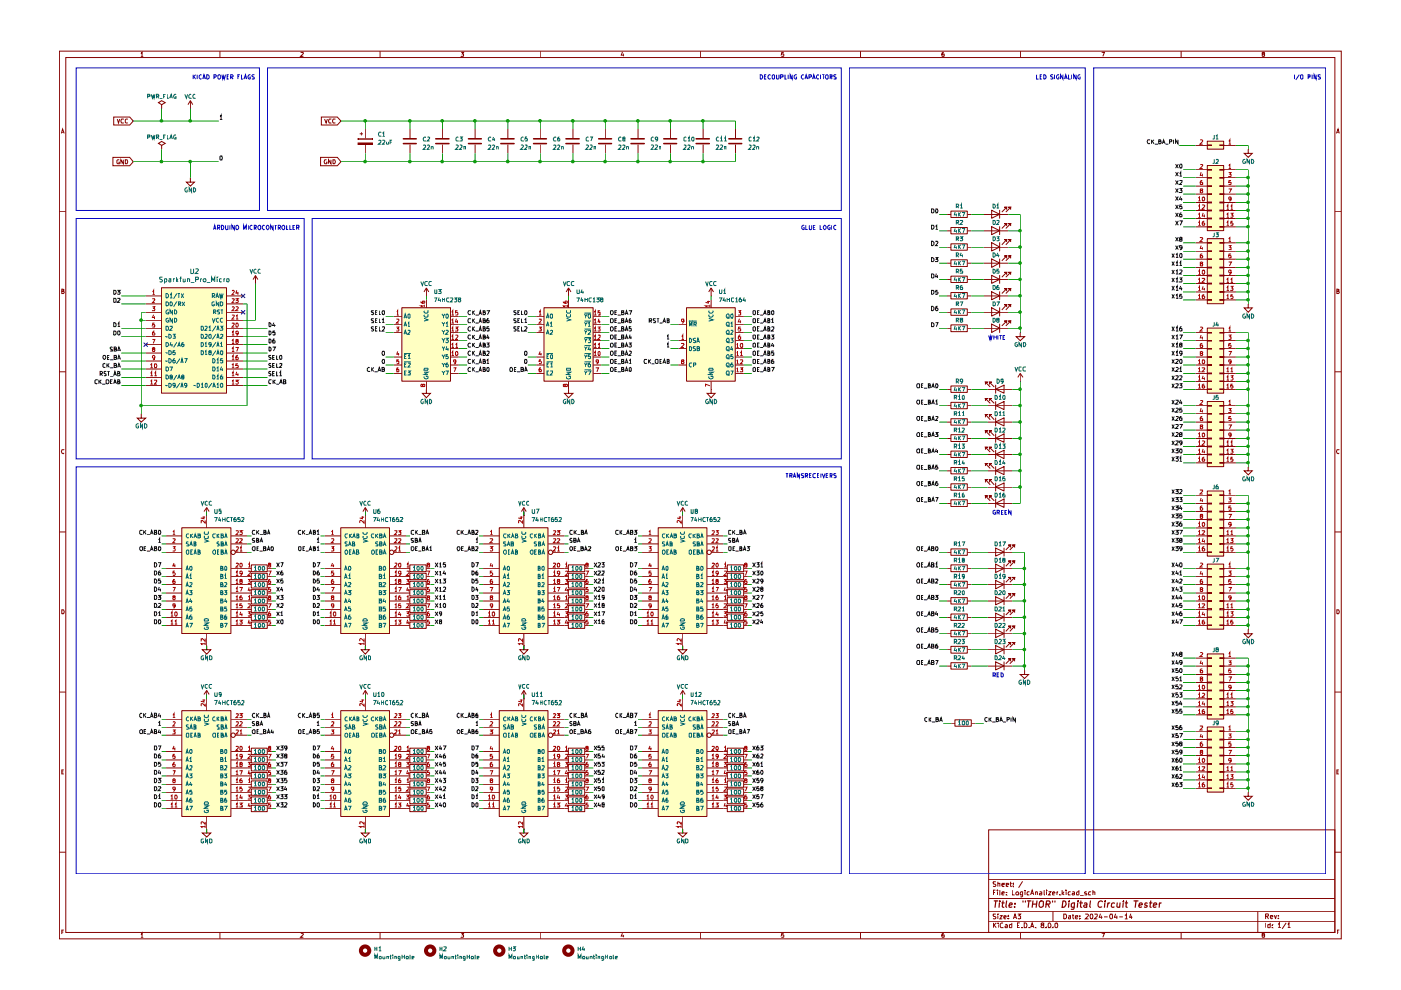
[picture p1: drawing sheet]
<svg xmlns="http://www.w3.org/2000/svg" width="297mm" height="210mm" viewBox="0 0 297 210" stroke-linecap="round" stroke-linejoin="round" font-family="sans-serif">
<g fill="none" stroke="#840000" stroke-width=".21">
<path d="M12.6 10.8h271.8v188.3h-271.8zM13.9 12.2h269.1v185.5h-269.1zM29.9 11.4l.2-.3v.8M29.9 11.9h.5M46.6 10.8v1.4M63.8 11.2l.4-.1 .1 .3-.6 .5h.6M80.6 10.8v1.4M97.8 11.1h.5l-.3 .3 .3 .1v.4h-.5M114.5 10.8v1.4M132 11l-.3 .7h.6M132.1 11.4v.5M148.5 10.8v1.4"/>
<path d="M166.2 11.1h-.4l-.1 .4 .4-.1 .1 .5h-.5M182.4 10.8v1.4M200.1 11.1l-.4 .2v.6h.4v-.5h-.3l-.1 .2M216.4 10.8v1.4M233.6 11.1h.6l-.4 .8M250.4 10.8v1.4M267.8 11.4l-.2-.2 .4-.1v.3l-.4 .1 .1 .4h.3l.1-.1-.2-.4M13 28.3l.3-.9 .3 .9M13.1 28h.4M283.4 28.3l.3-.9 .3 .9M283.4 28h.5M12.6 44.8h1.3"/>
<path d="M283 44.8h1.4M12.6 78.8h1.3M13.1 61.7h.3l.1-.3-.4-.1v.9h.3l.2-.3-.2-.2M283 78.8h1.4M283.4 61.7h.4l.1-.3-.5-.1v.9h.4l.2-.3-.3-.2M13.6 95.4l-.4-.1a.44 .44 0 0 0-.1 .6 .44 .44 0 0 0 .5 .2M284 95.4l-.5-.1a.44 .44 0 0 0-.1 .6 .44 .44 0 0 0 .6 .2M12.6 112.8h1.3M283 112.8h1.4M13.1 129.3l.4 .1 .1 .4-.2 .3h-.3zM283.4 129.3l.5 .1 .1 .4-.2 .3h-.4zM12.6 146.7h1.3"/>
<path d="M283 146.7h1.4M13.1 163.7h.3M13.5 163.2h-.4v.9h.4M209.6 175.9h73.4v21.8h-73.4zM283.4 163.7h.4M283.9 163.2h-.5v.9h.5M12.6 180.7h1.3M13.1 197.6h.3M13.5 197.2h-.4v.8M29.9 198.1l.2-.2v.8M29.9 198.7h.5M46.6 197.7v1.4"/>
<path d="M63.8 198l.4-.1 .1 .2-.6 .6h.6M80.6 197.7v1.4M97.8 197.9h.5l-.3 .3 .3 .1v.3h-.5M114.5 197.7v1.4M132 197.9l-.3 .6h.6M132.1 198.2v.5M148.5 197.7v1.4M166.2 197.9h-.4l-.1 .4 .4-.1 .1 .4h-.5M182.4 197.7v1.4M200.1 197.9l-.4 .2v.5l.4 .1v-.5h-.3l-.1 .2M209.6 195.3h73.4M209.6 193.3h73.4"/>
<path d="M209.6 190.5h73.4M209.6 186.4h73.4M210.6 195.7v1M210.6 189.2h.4M210.7 196.1l.5 .6M211.1 188.7h-.5v1M211.1 193.8h-.5l-.1 .2 .2 .3 .4 .2v.2l-.1 .1-.5-.1M211.1 187h-.5l-.1 .1 .2 .4 .4 .1v.2l-.1 .2-.5-.1M211.2 195.7l-.6 .6M211.5 188.7v.2M211.5 189.1v.6M211.6 193.8v.1"/>
<path d="M211.6 187.4l.4-.1v.7M211.6 187v1M211.6 194.1v.7M211.6 195.7v.1M211.6 196v.7M212 194.1h.5l-.5 .7h.5M212 188.7l.1 1M212.4 189.4l.5-.1-.1-.2-.4 .1v.5h.5M212.4 187.6l.5-.1v-.2h-.4l-.1 .2v.3l.2 .2 .3-.1M212.7 195.8l-.3-.1-.3 .2 .1 .7h.5M212.8 194.5l.5-.1v-.3h-.4l-.1 .2v.4l.2 .1 .3-.1M213.2 196.1l.2-.1 .2 .2v.5h-.4v-.4h.4"/>
<path d="M213.3 189.7h.1M213.3 189.2h.1M213.3 187.6l.5-.1v-.2h-.5v.6h.5M213.8 194.7v.1M213.8 194.1v.2M214.1 187.3h.4M214.3 187v.9l.2 .1M214.5 195.7v1h-.4l-.1-.6h.5M214.6 188.7v1h.5M214.9 194.8l.3-1 .3 1M214.9 187.9v.1M214.9 187.3v.2"/>
<path d="M214.9 194.5h.6M215.4 189.3l.2-.2 .3 .1v.5h-.4zM215.7 196.2h.3M215.8 193.8h.6l-.4 .3 .4 .2v.4h-.6M216.2 195.7h-.5v1h.5M216.4 197.7v1.4M216.6 196.6v.1M216.8 189.1v.9l-.2 .2-.2-.1M216.8 189.2l-.2-.1-.3 .2 .1 .4h.4M216.8 186.9l-.8 1.3M217.1 195.7a.59 .59 0 0 1 .6 .3 .59 .59 0 0 1-.1 .7h-.5zM217.3 188.7v.2"/>
<path d="M217.3 189.1v.6M218.2 196.6v.1M218.2 189.2l-.3-.1-.2 .2 .1 .4h.4M218.5 196.7l.3-1 .4 1M218.5 189.7l.3-1 .4 1M218.6 196.4h.5M218.6 189.5h.5M219.5 196.6v.1M219.5 189.2l.2-.1 .2 .1v.5M219.5 189.1v.6M220.5 189.2h.4v.5h-.4v-.3l.4-.1M221 196.1l-.3-.2 .1-.1h.5l-.1 .3h-.2l-.3 .2 .2 .4h.3l.1-.4-.2-.2"/>
<path d="M221.4 188.7v1h.2M221.8 196.6v.1M221.9 188.7v.2M221.9 189.1v.6M222.3 195.8l.3-.1 .2 .4-.1 .6h-.4l-.1-.2zM222.3 189.1h.5l-.5 .6h.5M223.2 189.4l.5-.1-.2-.2-.3 .1v.5h.4M223.2 196.6v.1M223.2 193.3v2M223.8 195.8l.1-.1a.53 .53 0 0 1 .4 .5 .53 .53 0 0 1-.5 .5l-.1-.2zM224.1 189.1v.6M224.3 189.1l-.2 .2"/>
<path d="M224.7 189.7h.1M225.2 188.7v1M225.3 189.4l.3 .3M225.5 193.8h.5l.1 .3v.5l-.3 .2h-.3zM225.6 189.1l-.4 .4M226 188.7v.2M226 189.1v.6M226.5 194.1h.5v.7M227 194.4l-.5 .1 .1 .3 .4-.1M227 189.2l-.4-.1-.1 .2v.4h.5M227.3 194.1h.4M227.4 189.2h.4v.5h-.4v-.3l.4-.1"/>
<path d="M227.5 193.8v.9l.2 .1M228 194.5l.5-.1v-.3h-.4l-.1 .2v.4l.2 .1 .3-.1M228.7 188.7v1h-.4v-.5h.4M228.9 194.7v.1M228.9 194.1v.2M229 189.9h.8M230.2 193.9l.4-.1 .2 .3-.7 .7h.7M230.4 189.2l-.3-.1-.2 .2 .4 .1 .1 .3h-.5M231.2 193.9l.1-.1a.52 .52 0 0 1 .4 .5 .52 .52 0 0 1-.3 .5l-.3-.4zM231.3 189.2l-.4-.1-.1 .2 .1 .4h.4M231.7 189.2l.2-.1 .2 .1v.5M231.7 188.7v1"/>
<path d="M232.1 193.9l.5-.1v.4l-.5 .6h.5M233.3 193.7l-.2 .8h.6M233.6 197.9h.6l-.4 .8M233.6 194.1v.7M234.1 194.4h.7M235.4 193.8h.4l.1 .2v.7l-.3 .1a.63 .63 0 0 1-.2-1zM236.5 193.7l-.2 .8h.6M236.8 194.1v.7M237.3 194.4h.8M238.5 194.1l.3-.3v1M238.5 194.8h.6M239.8 193.7l-.3 .8h.6"/>
<path d="M239.9 194.1v.7M250.4 197.7v1.4M266.7 193.3v4.4M267.8 198.2h-.2v-.2l.3-.1 .2 .1-.1 .2-.4 .1 .1 .4h.3l.1-.1-.2-.4M268.3 194.3l.6-.1v-.3l-.6-.1v1M268.4 195.7v1M268.6 194.3l.3 .5M269.3 195.7v1h-.4l-.1-.6h.5M269.3 194.4h.6l-.1-.3-.5 .1v.4l.2 .2 .3-.1M269.7 196.6v.1M269.7 196.1v.1M270.2 194.1l.2 .7 .2-.7"/>
<path d="M271 196l.3-.3v1M271 196.7h.6M271 194.7v.1M271 194.1v.1M272.7 195.7l-.9 1.2M273 196l.3-.3v1M273 196.7h.6M283 180.7h1.4M283.5 197.6h.3M284 197.2h-.5v.8"/>
</g>
<g fill="none" stroke="#840000" stroke-width=".25">
<path d="M210.8 191h.8M211.1 191l-.1 1.4M211.9 191.4l-.1 1M212 191v.2M212.4 191.4h.5M212.7 191l-.2 1.2 .3 .2M213.4 191l-.1 1.2 .1 .2M213.9 191.9l.7-.1v-.3l-.4-.1-.3 .8 .2 .2 .4-.1M215.1 192.3v.1M215.2 191.5v.2M216.9 191v.3M217.4 191v.3"/>
<path d="M217.8 191h.8M218.2 191l-.2 1.4M218.9 191.7h.9M219 191l-.2 1.4M219.9 191l-.2 1.4M220.5 191.2l.2-.2 .5 .2-.1 1-.3 .2h-.3l-.2-.5zM221.8 191.7h.7l.2-.3-.1-.3-.7-.1-.2 1.4M222.1 191.7l.4 .7M223.2 191v.3M223.7 191v.3M225.4 191a.69 .69 0 0 1 .6 .8 .69 .69 0 0 1-.8 .6zM226.6 191.4l-.1 1"/>
<path d="M226.7 191l-.1 .2M227.8 191.4l-.1 1.1-.1 .3h-.5M227.8 191.5a.45 .45 0 0 0-.7 .2v.6h.6M228.5 191.4l-.1 1M228.6 191v.2M228.9 191.4h.6M229.2 191l-.1 1.3 .2 .1M229.9 191.5h.5v.9M230.4 191.8l-.6 .2 .1 .4 .5-.1M231.2 191l-.2 1.2 .2 .2M233.7 191.2l-.2-.2a.69 .69 0 0 0-.7 .6 .69 .69 0 0 0 .5 .8l.3-.1M234.3 191.4l-.1 1"/>
<path d="M234.3 191v.2M234.9 191.4l-.1 1M235.3 191.4l-.5 .3M236.3 191.5h-.5l-.2 .6 .3 .3 .3-.1M236.9 191.4l-.1 .8 .2 .2 .4-.1M237.5 191.4l-.1 1M238.1 191.4v1M238.2 191l-.1 .2M238.6 191.4h.5M238.8 191l-.1 1.3 .3 .1M240.4 191h.9M240.9 191l-.2 1.4"/>
<path d="M241.5 191.9l.7-.1-.2-.4-.4 .1-.2 .7 .2 .2 .4-.1M243.2 191.5l-.3-.1-.2 .3v.2l.5 .1v.2l-.2 .2-.4-.1M243.7 191.4h.5M244 191l-.2 1.3 .3 .1M244.6 191.9l.7-.1-.2-.4-.4 .1-.2 .7 .2 .2 .4-.1M245.9 191.4l-.1 1M246.2 191.4l-.4 .3"/>
</g>
<g fill="#ffffc2">
<path d="M115.3 65.2h10.5v15.6h-10.5z"/>
<path d="M85.2 65.2h10.3v15.6h-10.3z"/>
<path d="M145.6 65.2h10.3v15.6h-10.3z"/>
<path d="M38.5 150.7h10.5v22.4h-10.5z"/>
<path d="M38.5 111.9h10.5v22.4h-10.5z"/>
<path d="M256 104.1h3.4v13.8h-3.4z"/>
<path d="M256 85.1h3.4v13.8h-3.4z"/>
<path d="M256 69.6h3.4v13.8h-3.4z"/>
<path d="M256 35.1h3.4v13.8h-3.4z"/>
<path d="M256 50.6h3.4v13.8h-3.4z"/>
<path d="M139.6 150.7h10.3v22.4h-10.3z"/>
<path d="M139.6 111.9h10.3v22.4h-10.3z"/>
<path d="M105.9 111.9h10.3v22.4h-10.3z"/>
<path d="M72.2 111.9h10.4v22.4h-10.4z"/>
<path d="M105.9 150.7h10.3v22.4h-10.3z"/>
<path d="M72.2 150.7h10.4v22.4h-10.4z"/>
<path d="M256 29.9h3.4v1.7h-3.4z"/>
<path d="M256 119.6h3.4v13.8h-3.4z"/>
<path d="M256 154.1h3.4v13.8h-3.4z"/>
<path d="M256 138.6h3.4v13.8h-3.4z"/>
<path d="M34.2 61h13.8v22.4h-13.8z"/>
</g>
<g fill="none" stroke="#0f0f0f" stroke-width=".21">
<path d="M46.6 24.6l.3-.2v.9M46.6 25.3h.5M46.8 33a.48 .48 0 0 1 .4 .5 .48 .48 0 0 1-.4 .5l-.2-.2v-.6zM243.8 29.7l-.4-.1a.44 .44 0 0 0-.1 .6 .44 .44 0 0 0 .5 .2M244.2 29.6v.9M244.3 30l.4 .5M244.7 29.6l-.5 .5M244.8 30.6h.7M245.7 30h.4v-.3l-.4-.1v.9h.3l.2-.4-.3-.1M246.4 30.5l.3-.9 .3 .9M246.5 30.2h.5M247.1 30.6h.6"/>
<path d="M248 30.1h.3l.2-.2-.1-.3h-.4v.9M248.8 29.6v.9M249.2 38.3l.6 .8M249.2 40l.6 .8M249.2 34.8l.6 .9M249.2 36.5l.6 .8M249.7 29.6v.9l-.5-.9v.9M249.8 34.8l-.6 .9M249.8 38.3l-.6 .8M249.8 40l-.6 .8M249.8 36.5l-.6 .8M250.1 38.3h.5v.3l-.5 .5h.5"/>
<path d="M250.1 40h.5l-.3 .3 .3 .1v.3h-.5M250.1 36.8l.2-.3v.8M250.1 37.3h.5M250.2 34.9l.3-.1 .1 .2v.5l-.2 .2a.48 .48 0 0 1-.2-.8zM197.5 54.6h.3l.2 .3v.4l-.2 .2h-.3zM197.5 47.8h.3l.2 .1v.5l-.2 .2h-.3zM197.5 51.1h.3l.2 .3v.4l-.2 .3h-.3zM197.5 58.1h.3l.2 .2v.5l-.2 .1h-.3zM197.5 44.3h.3l.2 .2v.5l-.2 .1h-.3zM198.4 54.6h.5l-.4 .4h.3v.5l-.4-.1M198.4 48l.2-.2v.8M198.4 51.2l.3-.1 .2 .2-.5 .8h.5"/>
<path d="M198.4 48.6h.5M198.4 44.3a.42 .42 0 0 1 .5 .4 .42 .42 0 0 1-.5 .4zM198.5 58l-.1 .7h.5M198.8 58.3v.6M248.5 58.9l.5 .9M248.5 53.8l.5 .8M248.5 57.2l.5 .9M248.5 55.5l.5 .8M249 58.9l-.5 .9M249 53.8l-.5 .8M249 57.2l-.5 .9M249 55.5l-.5 .8"/>
<path d="M249.2 43.4l.6 .9M249.2 45.1l.6 .9M249.2 41.7l.6 .8M249.2 50.3l.6 .8M249.2 52.1l.6 .8M249.2 46.8l.6 1M249.3 59.2l.3-.3v.9M249.3 54l.3-.2v.8M249.3 57.5l.3-.3v.9M249.3 55.7l.3-.2v.8M249.3 59.8h.5M249.3 54.6h.5"/>
<path d="M249.3 58.1h.5M249.3 56.3h.5M249.8 43.4l-.6 .9M249.8 45.1l-.6 .9M249.8 41.7l-.6 .8M249.8 50.3l-.6 .8M249.8 52.1l-.6 .8M249.8 46.8l-.6 1M250.1 58.9h.5l-.3 .4 .3 .1v.3h-.5M250.1 57.3h.5v.3l-.5 .5h.5M250.1 55.7l.2-.2v.8M250.1 46.8h.6l-.4 1"/>
<path d="M250.1 56.3h.5M250.2 53.9l.3-.1 .1 .1-.1 .6a.39 .39 0 0 1-.4-.2 .39 .39 0 0 1 .1-.4zM250.3 50.7l-.2-.2 .2-.2 .3 .1v.2l-.5 .2 .1 .3h.4v-.3l-.2-.1M250.3 41.7l-.2 .6h.6M250.5 45.1l-.3 .2-.1 .5 .1 .2 .4-.1-.1-.4h-.3l-.1 .1M250.5 42v.5M250.6 43.4h-.4l-.1 .5 .4-.1 .1 .4h-.5M250.6 52.4l-.3 .2-.2-.4h.5l-.1 .6-.3 .1M21.2 79.3h.4l.1-.2-.1-.4h-.4v1M21.4 79.3l.3 .4M22 75.4h.3a.48 .48 0 0 1-.2 .8 .52 .52 0 0 1-.1-.8zM22.3 77.1h-.2l-.3 .1v.5l.2 .2 .3-.1"/>
<path d="M22.5 78.8h-.4v.4l.4 .1v.3h-.4M22.7 77.1v.8M22.8 78.7h.5M22.8 75.8h.3M22.8 77.4l.4 .5M23 78.7v1M23.2 75.4h-.4v.8h.4M23.2 77.1l-.5 .5M23.3 79.8h.7M23.3 78h.7M23.3 76.3h.7M23.9 73.7l-.4-.1-.2 .2 .1 .2 .5 .3-.1 .1h-.5"/>
<path d="M24.1 63.3h.3l.2 .1v.5l-.2 .2h-.3zM24.1 61.6h.3l.2 .1v.5l-.2 .2h-.3zM24.1 68.4h.3l.2 .3v.4l-.2 .2h-.3zM24.1 79.7l.3-1 .3 1M24.1 70.2h.3l.2 .2v.4l-.2 .2h-.3zM24.2 74h.4l.1-.2-.2-.2h-.3v.8h.4l.1-.3-.2-.1M24.2 77.5h.3l.2-.2-.2-.2h-.3v.8h.4l.1-.3-.2-.1M24.2 75.8h.3l.2-.2-.1-.2h-.4v.8l.5-.1v-.3h-.2M24.2 79.4h.4M24.9 61.6h.6l-.4 .3h.3l.1 .3-.2 .2-.4-.1M25 63.3h.4l.1 .2-.6 .6h.6M25 68.7l.2-.3v.9"/>
<path d="M25 79.2h.3l.1-.4-.4-.1v1h.3l.2-.4-.3-.1M25 74.4l.2-.8 .3 .8M25 77.9l.2-.8 .3 .8M25 70.3l.4-.1a.53 .53 0 0 1-.3 .8l-.1-.1zM25 76.2l.2-.8 .3 .8M25 69.3h.5M25 74.3h.5M25 77.6h.5M25 76h.5M57 68.4l.5 .3v.4l-.2 .2h-.3zM57 71.9l.5 .2v.5l-.2 .1h-.3zM57 70.2l.5 .2v.4l-.3 .2h-.2z"/>
<path d="M57 73.6l.5 .2v.5l-.2 .1h-.3zM57.5 78.8l-.4-.1-.1 .2v.3l.5 .2-.2 .3-.3-.1M57.5 77.1h-.4l-.1 .1 .5 .4-.1 .3h-.4M57.5 75.4h-.5v.1l.1 .3h.3l.1 .2-.2 .2-.3-.1M57.8 73.6h.6l-.4 .8M57.8 79.2h.3M57.8 77.5h.3M57.8 75.8h.3M58.1 68.4l-.3 .6h.6M58.2 71.9h-.2l-.2 .7 .1 .1h.4l-.1-.5h-.3l-.1 .2M58.2 78.7h-.4v1h.4M58.2 77.1h-.4v.8h.4"/>
<path d="M58.2 75.4h-.4v.8h.4M58.2 68.8v.5M58.3 70.2h-.4l-.1 .3h.5v.5h-.5M58.7 78.7v1h.3M58.7 77.1v.8h.3M58.7 75.4v.8h.3M59.2 79l.3-.3v1M59.2 77.1h.6v.3l-.6 .5h.6M59.2 79.7h.6M59.4 75.4h.3l.1 .1v.5l-.2 .2a.48 .48 0 0 1-.4-.4 .48 .48 0 0 1 .2-.4zM78.4 78l-.3-.1-.2 .3v.4l.1 .1h.4M78.8 77.9v.8"/>
<path d="M78.9 78.3l.3 .4M79.2 69.3h-.3l-.2 .1 .5 .6-.1 .2-.4-.1M79.2 67.6h-.4l-.1 .2 .5 .4-.1 .2h-.4M79.2 65.9h-.4l-.1 .1 .4 .3 .1 .3-.1 .1-.4-.1M79.2 77.9l-.4 .5M79.4 78.8h.7M79.6 68h.3M79.6 69.7h.3M79.6 66.2h.3M80 69.3h-.4v.9h.4M80 67.6h-.4v.8h.4M80 65.9h-.4v.8h.4"/>
<path d="M80.2 78.7l.2-.8 .4 .8M80.2 78.6h.5M80.4 69.3v.9h.4M80.4 67.6v.8h.4M80.4 65.9v.8h.4M81 78.3h.4l.1-.2-.2-.2h-.3v.8h.4l.1-.3-.2-.1M81 69.3h.5v.4l-.5 .5h.5M81 67.8l.3-.2v.8M81 68.4h.5M81.1 66l.3-.1 .1 .1v.6l-.2 .1a.48 .48 0 0 1-.2-.7zM81.1 74.5l.2-.1 .2 .2v.6l-.2 .2a.53 .53 0 0 1-.2-.9zM81.1 76.3l.3-.1 .1 .2-.1 .6a.39 .39 0 0 1-.4-.2 .39 .39 0 0 1 .1-.5z"/>
<path d="M99.8 72.8a.44 .44 0 0 0-.6 .2 .44 .44 0 0 0 .2 .6l.4-.1M99.8 69.3a.42 .42 0 0 0-.6 .4 .42 .42 0 0 0 .6 .4M99.8 71.1l-.4-.1a.44 .44 0 0 0-.1 .6 .44 .44 0 0 0 .5 .2M99.8 66l-.4-.1a.44 .44 0 0 0-.1 .5 .44 .44 0 0 0 .5 .2M99.8 67.7l-.4-.1-.2 .3 .2 .5 .4-.1M99.8 78a.44 .44 0 0 0-.6 .2 .44 .44 0 0 0 .2 .5h.4M99.8 74.5a.42 .42 0 0 0-.6 .4 .42 .42 0 0 0 .6 .4M99.8 76.3l-.4-.1-.2 .3 .2 .6 .4-.1M100.1 65.9v.8M100.1 67.6v.8M100.1 69.3v.9M100.1 71v.9"/>
<path d="M100.1 72.7v.9M100.1 74.4v1M100.1 76.2v.9M100.1 77.9v.8M100.3 73.1l.3 .5M100.3 69.7l.3 .5M100.3 71.4l.3 .5M100.3 66.2l.3 .5M100.3 67.9l.3 .5M100.3 78.3l.3 .4M100.3 74.9l.3 .5M100.3 76.5l.3 .6"/>
<path d="M100.6 72.7l-.5 .5M100.6 69.3l-.5 .5M100.6 71l-.5 .6M100.6 65.9l-.5 .4M100.6 67.6l-.5 .5M100.6 77.9l-.5 .5M100.6 74.4l-.5 .5M100.6 76.2l-.5 .5M100.8 73.7h.7M100.8 70.2h.7M100.8 72h.7M100.8 66.8h.7"/>
<path d="M100.8 68.5h.7M100.8 78.8h.7M100.8 75.4h.7M100.8 77.1h.7M101.6 73.6l.2-.9 .3 .9M101.6 70.2l.2-.9 .3 .9M101.6 71.9l.2-.9 .3 .9M101.6 66.7l.2-.8 .3 .8M101.6 68.4l.2-.8 .3 .8M101.6 78.7l.2-.8 .3 .8M101.6 75.4l.2-1 .3 1M101.6 77.1l.2-.9 .3 .9"/>
<path d="M101.7 73.3h.3M101.7 69.9h.3M101.7 71.6h.3M101.7 66.5h.3M101.7 68.2h.3M101.7 78.6h.3M101.7 75.1h.3M101.7 76.8h.3M102.4 73.2l.4-.1v-.3l-.4-.1v.9h.4l.1-.3-.2-.1M102.4 69.7h.4v-.4h-.4v.9h.4l.1-.3-.2-.2M102.4 71.5l.4-.1v-.3l-.4-.1v.9h.4l.1-.3-.2-.1M102.4 66.2h.4v-.2l-.4-.1v.8h.4l.1-.3-.2-.2"/>
<path d="M102.4 68l.4-.1v-.3h-.4v.8h.4l.1-.2-.2-.2M102.4 78.3h.4v-.3l-.4-.1v.8h.4l.1-.2-.2-.2M102.4 74.9h.4v-.4l-.4-.1v1h.4l.1-.4-.2-.1M102.4 76.6l.4-.1v-.3h-.4v.9h.4l.1-.3-.2-.2M103.2 72.7h.5l-.3 .4 .3 .1v.3h-.5M103.2 65.9h.6l-.4 .8M103.2 74.5h.5v.4l-.5 .5h.5M103.2 76.5l.2-.3v.9M103.2 77.1h.5M103.3 78l.2-.1 .2 .2-.1 .6h-.2l-.2-.2zM103.4 71l-.2 .6h.6M103.6 67.6h-.2l-.2 .6 .1 .2 .4-.1-.1-.4h-.3l-.1 .2"/>
<path d="M103.6 71.3v.6M103.7 69.3h-.4l-.1 .4h.5v.4h-.5M108.3 77.9a.47 .47 0 0 1 .4 .3 .47 .47 0 0 1-.2 .5h-.3l-.1-.2zM109 78.3h.4M109.5 65.9l-.6 .1v.1l.5 .2 .1 .3-.2 .1-.4-.1M109.5 69.3h-.6v.3l.6 .3-.2 .3-.4-.1M109.5 67.6l-.6 .1v.2l.6 .3-.1 .2h-.5M109.5 77.9h-.5v.8h.5M109.6 78.8h.7M109.8 68h.2M109.8 69.7h.2M109.8 66.2h.2"/>
<path d="M110.2 65.9h-.4v.8h.4M110.2 69.3h-.4v.9h.4M110.2 67.6h-.4v.8h.4M110.5 78.3h.4l.1-.2-.2-.2h-.3v.8h.4l.1-.3-.2-.1M110.6 65.9v.8h.4M110.6 69.3v.9h.4M110.6 67.6v.8h.4M111.2 69.3h.4l.1 .2-.6 .7h.6M111.2 67.8l.3-.2v.8M111.2 78.7l.3-.8 .3 .8M111.2 68.4h.5M111.3 65.9a.42 .42 0 0 1 .4 .3 .42 .42 0 0 1-.1 .4l-.2 .1-.2-.1z"/>
<path d="M111.3 76.2a.42 .42 0 0 1 .4 .4 .42 .42 0 0 1-.4 .5zM111.3 78.6h.4M111.4 74.4a.48 .48 0 0 1 .4 .5 .48 .48 0 0 1-.4 .5l-.2-.2v-.6zM129.4 67.7h.5l.1 .5-.1 .2-.5-.1zM129.4 66h.5a.47 .47 0 0 1-.3 .7l-.2-.1zM129.4 71.1l.5-.1 .1 .3v.3l-.2 .3-.4-.2zM129.4 76.3h.5l.1 .5-.1 .3-.5-.1zM129.6 69.3a.47 .47 0 0 1 .4 .4 .47 .47 0 0 1-.4 .5l-.2-.2v-.6zM129.6 77.9a.47 .47 0 0 1 .4 .3 .47 .47 0 0 1-.1 .5h-.5v-.6zM129.6 72.7l.4 .3-.1 .6-.5-.1v-.6zM129.6 74.4a.47 .47 0 0 1 .4 .5 .47 .47 0 0 1-.4 .5l-.2-.2v-.6zM130.4 68h.3"/>
<path d="M130.4 69.7h.3M130.4 66.2h.3M130.4 71.5h.3M130.4 78.3h.3M130.4 73.2h.3M130.4 74.9h.3M130.4 76.6h.3M130.8 67.6h-.4v.8h.4M130.8 69.3h-.4v.9h.4M130.8 65.9h-.4v.8h.4M130.8 71h-.4v.9h.4M130.8 77.9h-.4v.8h.4"/>
<path d="M130.8 72.7h-.4v.9h.4M130.8 74.4h-.4v1h.4M130.8 76.2h-.4v.9h.4M131 73.7h.6M131 70.2h.6M131 72h.6M131 66.8h.6M131 68.5h.6M131 78.8h.6M131 75.4h.6M131 77.1h.6M131.8 68h.3l.1-.4h-.4v.8h.4l.1-.2-.2-.2"/>
<path d="M131.8 69.7h.4v-.4h-.4v.9h.3l.2-.2-.2-.3M131.8 66.2h.4v-.3h-.4v.8h.3l.2-.1-.2-.4M131.8 71.5l.4-.1v-.4h-.4v.9h.3l.2-.2-.2-.2M131.8 78.3h.4l-.1-.4h-.3v.8h.4l.1-.2-.2-.2M131.8 73.2l.4-.1-.1-.4h-.3v.9h.4l.1-.3-.2-.1M131.8 74.9h.4v-.4l-.4-.1v1h.3l.2-.2-.2-.3M131.8 76.6l.4-.1v-.3h-.4v.9h.4l.1-.3-.2-.2M132.6 68.4l.2-.8 .4 .8M132.6 70.2l.2-.9 .4 .9M132.6 66.7l.2-.8 .4 .8M132.6 71.9l.2-.9 .4 .9M132.6 78.7l.2-.8 .4 .8"/>
<path d="M132.6 73.6l.2-.9 .4 .9M132.6 75.4l.2-1 .4 1M132.6 77.1l.2-.9 .4 .9M132.7 73.3h.4M132.7 69.9h.4M132.7 71.6h.4M132.7 66.5h.4M132.7 68.2h.4M132.7 78.6h.4M132.7 75.1h.4M132.7 76.8h.4M133.3 65.9h.6l-.3 .8"/>
<path d="M133.3 72.7h.5l-.2 .4 .2 .1v.3h-.5M133.4 74.5h.4v.4l-.5 .5h.5M133.4 76.5l.3-.3v.9M133.4 77.1h.4M133.6 71l-.2 .6h.5M133.6 77.9l.2 .2v.6h-.3l-.1-.1v-.5zM133.8 67.6l-.4 .1v.6h.4v-.4h-.3l-.1 .2M133.8 71.3v.6M133.8 69.3h-.4v.4h.4v.4h-.4M137.1 76.3l-.4-.1-.2 .3 .2 .6 .4-.1M137.5 76.2v.9M137.6 76.5l.4 .6"/>
<path d="M137.6 68h.5l.1-.3-.6-.1v.8M137.9 68l.3 .4M138 76.2l-.5 .5M138.2 77.1h.5M139 67.6h-.4l-.1 .1 .5 .5-.1 .2h-.4M139 76.3h.5l-.1 .8-.4-.1zM139.3 67.6h.5M139.5 67.6v.8M139.8 68.5h.6M139.9 76.6h.3M140.3 76.2h-.4v.9h.4M140.5 68.4l.4-.8 .2 .8"/>
<path d="M140.5 77.1l.4-.9 .2 .9M140.6 68.2h.4M140.6 76.8h.4M141.5 68l.4-.2-.1-.2h-.3v.8l.4-.1v-.2l-.2-.1M141.5 76.6l.4-.1-.1-.3h-.3v.9h.3l.1-.4-.2-.1M141.5 73l.1-.3v.9M141.5 71.3l.1-.3v.9M141.5 73.6h.4M141.5 71.9h.4M159.7 67.7h.5l-.1 .7-.4-.1zM159.7 76.3h.5l-.1 .8-.4-.1zM159.7 71.1h.5v.6l-.2 .2-.3-.2z"/>
<path d="M159.7 66h.5v.6l-.2 .1-.3-.1zM159.8 69.3l.4 .1v.6l-.2 .2-.3-.2v-.6zM159.8 72.7l.4 .2-.1 .7-.4-.1v-.6zM159.8 74.4l.4 .2v.6l-.2 .2-.3-.2v-.6zM159.8 77.9l.4 .2-.1 .6h-.4v-.6zM160.6 68h.2M160.6 69.7h.2M160.6 66.2h.2M160.6 71.5h.2M160.6 78.3h.2M160.6 73.2h.2M160.6 74.9h.2"/>
<path d="M160.6 76.6h.2M161 67.6h-.4v.8h.4M161 76.2h-.4v.9h.4M161 71h-.4v.9h.4M161 69.3h-.4v.9h.4M161 72.7h-.4v.9h.4M161 74.4h-.4v1h.4M161 77.9h-.4v.8h.4M161 65.9h-.4v.8h.4M161.2 73.7h.6M161.2 70.2h.6M161.2 72h.6"/>
<path d="M161.2 66.8h.6M161.2 68.5h.6M161.2 78.8h.6M161.2 75.4h.6M161.2 77.1h.6M161.9 68.4l.3-.8 .3 .8M161.9 77.1l.3-.9 .3 .9M161.9 71.9l.3-.9 .3 .9M161.9 70.2l.3-.9 .3 .9M161.9 73.6l.3-.9 .3 .9M161.9 75.4l.3-1 .3 1M161.9 78.7l.3-.8 .3 .8"/>
<path d="M161.9 66.7l.3-.8 .3 .8M161.9 73.3h.5M161.9 69.9h.5M161.9 71.6h.5M161.9 66.5h.5M161.9 68.2h.5M161.9 78.6h.5M161.9 75.1h.5M161.9 76.8h.5M162.8 68l.4-.2-.1-.2h-.3v.8l.4-.1v-.2l-.2-.1M162.8 76.6l.4-.1-.1-.3h-.3v.9h.3l.1-.4-.2-.1M162.8 71.5l.4-.2-.1-.3h-.3v.9l.4-.1v-.2l-.2-.1"/>
<path d="M162.8 69.7h.3l.1-.3-.4-.1v.9l.4-.1v-.3l-.2-.1M162.8 73.2l.4-.2-.2-.3h-.2v.9h.3l.1-.4h-.2M162.8 74.9h.3l.1-.3-.4-.2v1l.4-.1v-.4h-.2M162.8 78.3h.3l.1-.2-.2-.2h-.2v.8h.3l.1-.3-.2-.1M162.8 66.2h.3v-.3h-.3v.8l.4-.1v-.3l-.2-.1M163.6 67.8l.2-.2v.8M163.6 71h.5l-.3 .4 .3 .1v.3h-.5M163.6 69.3h.5v.4l-.5 .5h.5M163.6 77.9h.5l-.4 .8M163.6 68.4h.5M163.6 66l.4-.1 .1 .1v.6l-.2 .1a.48 .48 0 0 1-.3-.7zM163.8 72.7l-.2 .6h.5"/>
<path d="M164 76.2h-.3l-.1 .7v.2l.5-.1-.1-.5h-.4v.2M164 73v.6M164.1 74.4h-.5v.5h.5v.4h-.5M197.5 68.4h.3l.2 .3v.4l-.2 .2h-.3zM197.5 64.9h.3l.2 .3v.4l-.2 .3h-.3zM197.5 61.6h.3l.2 .1v.5l-.2 .2h-.3zM198.4 68.4h.5l-.4 .9M198.8 64.9l-.4 .1v.7l.1 .2 .4-.2-.2-.4-.3 .2M198.8 61.6h-.4v.3h.4l.1 .3-.2 .2-.3-.1M248.5 60.6l.5 1M248.5 62.4l.5 .9M248.5 72.7l.5 .9"/>
<path d="M248.5 69.3l.5 .9M248.5 71l.5 .9M248.5 74.4l.5 1M248.5 76.2l.5 .9M248.5 79.7l.5 .8M248.5 77.9l.5 .8M249 60.6l-.5 1M249 62.4l-.5 .9M249 72.7l-.5 .9M249 69.3l-.5 .9M249 71l-.5 .9M249 74.4l-.5 1"/>
<path d="M249 76.2l-.5 .9M249 79.7l-.5 .8M249 77.9l-.5 .8M249.3 60.9l.3-.3v1M249.3 62.7l.3-.3v.9M249.3 73l.3-.3v.9M249.3 69.5l.3-.2v.9M249.3 71.3l.3-.3v.9M249.3 74.7l.3-.3v1M249.3 76.3l.4-.1 .1 .3-.6 .6h.6M249.3 79.8l.4-.1 .1 .2-.6 .6h.6M249.3 78l.4-.1 .1 .3-.6 .5h.6"/>
<path d="M249.3 70.2h.5M249.3 73.6h.5M249.3 71.9h.5M249.3 61.6h.5M249.3 63.3h.5M249.3 75.4h.5M250.1 71h.6l-.4 .9M250.1 79.8h.5v.2l-.5 .5h.5M250.1 78.2l.2-.3v.8M250.1 78.7h.5M250.2 76.3l.3-.1 .1 .2-.1 .6a.39 .39 0 0 1-.4-.2 .39 .39 0 0 1 .1-.5zM250.3 73.1l-.2-.1 .2-.3 .3 .1-.1 .3-.4 .1 .1 .4 .4-.1v-.3l-.2-.1"/>
<path d="M250.3 60.6l-.2 .6h.6M250.5 69.3h-.2l-.2 .7 .2 .2 .3-.1v-.4l-.3-.1-.2 .2M250.5 61v.6M250.6 62.4h-.4l-.1 .4 .4-.1 .1 .5h-.5M250.6 74.9l-.3 .1-.2-.4 .2-.2 .3 .1v.6l-.4 .3M20.6 80.6l-.3-.1-.2 .2v.5l.3 .2 .2-.1M21 80.5v.9M21.1 80.9l.4 .5M21.5 80.5l-.5 .5M21.7 81.5h.6M22.5 80.6h.5v.7h-.5zM23.4 80.9h.3"/>
<path d="M23.9 80.5h-.5v.9h.5M24.1 81.4l.3-.9 .3 .9M24.2 81.1h.4M25 80.9h.4l-.1-.4h-.3v.9h.3l.2-.2-.1-.3h-.2M57.5 80.6l-.4-.1a.42 .42 0 0 0-.2 .6 .42 .42 0 0 0 .6 .2M57.9 80.5v.9M58 80.9l.4 .5M58.4 80.5l-.5 .5M58.6 81.5h.6M59.2 81.4l.4-.9 .2 .9M59.3 81.1h.5M60.1 80.9h.3l.2-.1-.1-.3h-.4v.9l.5-.1v-.3l-.2-.1"/>
<path d="M194.5 98.7h.5v.7h-.5zM194.5 95.3h.5l-.1 .7-.4-.1zM194.5 84.9h.5v.6l-.2 .2-.4-.3zM194.5 81.5h.5l-.1 .7-.4-.1zM194.5 88.4h.5v.6l-.2 .2a.47 .47 0 0 1-.4-.3 .47 .47 0 0 1 .1-.5zM194.5 91.9l.1-.2 .4 .2-.1 .6h-.4zM195.4 99.1h.2M195.4 95.6h.2M195.4 85.3h.2M195.4 81.8h.2M195.4 88.7h.2M195.4 92.1h.2"/>
<path d="M195.7 98.6h-.3v.9h.3M195.7 95.2h-.3v.8h.3M195.7 84.8h-.3v.9h.3M195.7 81.4h-.3v.8h.3M195.7 88.3h-.3v.9h.3M195.7 91.7h-.3v.8h.3M195.9 99.6h.7M195.9 96.1h.7M195.9 85.8h.7M195.9 82.3h.7M195.9 89.2h.7M195.9 92.6h.7"/>
<path d="M196.8 99.1l.5-.2-.1-.3h-.4v.9l.5-.1v-.2l-.2-.1M196.8 95.6l.5-.2-.2-.2h-.3v.8h.4l.1-.3-.2-.1M196.8 85.3l.5-.2-.1-.3h-.4v.9l.5-.1v-.2l-.2-.1M196.8 81.8l.5-.2-.1-.2h-.4v.8h.4l.1-.3-.2-.1M196.8 88.7h.4l.1-.3-.5-.1v.9l.5-.1v-.4h-.2M196.8 92.1h.4l.1-.2-.2-.2h-.3v.8h.4l.1-.3-.2-.1M197.5 99.5l.3-.9 .3 .9M197.5 96l.3-.8 .3 .8M197.5 85.7l.3-.9 .3 .9M197.5 82.2l.3-.8 .3 .8M197.5 89.2l.3-.9 .3 .9M197.5 92.5l.3-.8 .3 .8"/>
<path d="M197.6 99.2h.4M197.6 95.8h.4M197.6 85.4h.4M197.6 82h.4M197.6 88.9h.4M197.6 92.4h.4M198.4 85.1l.2-.3v.9M198.4 88.3l.5 .1-.5 .8h.5M198.4 91.7h.5l-.4 .3 .4 .2v.3h-.5M198.4 85.7h.5M198.4 81.4a.42 .42 0 0 1 .5 .4 .42 .42 0 0 1-.5 .4zM198.5 95.2l-.1 .6h.5"/>
<path d="M198.8 98.6h-.4v.5l.4-.1 .1 .3-.2 .2-.3-.1M198.8 95.4v.6M248.5 96.9l.5 .9M248.5 95.2l.5 .8M248.5 93.5l.5 .8M248.5 88.3l.5 .9M248.5 86.5l.5 .9M248.5 90l.5 .9M248.5 91.7l.5 .8M248.5 81.4l.5 .8M248.5 84.8l.5 .9M249 96.9l-.5 .9"/>
<path d="M249 95.2l-.5 .8M249 93.5l-.5 .8M249 88.3l-.5 .9M249 86.5l-.5 .9M249 90l-.5 .9M249 91.7l-.5 .8M249 81.4l-.5 .8M249 84.8l-.5 .9M249.2 96.9h.6l-.3 .3 .3 .2v.2l-.1 .2-.5-.1M249.2 95.2h.6l-.3 .3h.2v.5l-.5-.1M249.3 93.6l.4-.1 .1 .2-.6 .6h.6M249.3 88.3h.4l.1 .2-.6 .7h.6"/>
<path d="M249.3 86.6l.4-.1 .1 .3-.6 .6h.6M249.3 90.1l.4-.1 .1 .3-.6 .6h.6M249.3 91.8l.4-.1 .1 .3-.6 .5h.6M249.3 81.5l.4-.1 .1 .2-.6 .6h.6M249.3 84.9l.4-.1 .1 .3-.6 .6h.6M250.1 97.1l.2-.2v.9M250.1 90h.6l-.4 .9M250.1 81.4h.5l-.3 .3 .3 .1v.3h-.5M250.1 97.8h.5M250.2 95.3l.2-.1 .2 .1-.1 .6a.39 .39 0 0 1-.4-.2 .39 .39 0 0 1 .1-.4zM250.3 92.1l-.2-.2 .2-.2 .3 .1v.2l-.4 .1v.4h.4v-.3l-.2-.1M250.3 84.8l-.2 .6h.6"/>
<path d="M250.5 88.3h-.2l-.2 .7 .2 .2 .3-.1v-.4l-.3-.1-.2 .1M250.5 85.1v.6M250.6 93.8l-.3 .2-.2-.2 .1-.3 .4 .1-.1 .6-.3 .1M250.6 86.5h-.4l-.1 .5 .4-.1 .1 .4h-.5M29.7 116h.5v.6l-.2 .2a.47 .47 0 0 1-.4-.3 .47 .47 0 0 1 .1-.5zM30.1 112.5l-.3-.1-.2 .2v.5l.2 .2 .3-.1M30.5 112.4v.9M30.5 116.3h.4M30.6 112.8l.4 .5M31 115.9h-.5v.9h.5M31 112.4l-.5 .6M31.1 116.8h.7"/>
<path d="M31.1 113.4h.7M31.9 113.3l.3-.9 .3 .9M31.9 116.8l.3-.9 .3 .9M32 116.5h.4M32 113h.4M32.7 112.9h.4l.1-.5h-.5v.9h.5l.1-.3-.2-.1M32.7 119.3a.47 .47 0 0 1 .6 .5 .47 .47 0 0 1-.6 .4zM32.7 116.3h.5v-.4h-.5v.9h.4l.2-.2-.2-.3M33.5 119.3h.6l-.3 .9M33.6 114.4l.2-.3v.9M33.6 115h.5M33.7 112.4a.42 .42 0 0 1 .4 .5 .42 .42 0 0 1-.4 .4z"/>
<path d="M33.7 115.9a.42 .42 0 0 1 .4 .3 .42 .42 0 0 1-.2 .5l-.1 .1-.2-.2zM53.6 116h.5v.6l-.2 .2a.47 .47 0 0 1-.4-.3 .47 .47 0 0 1 .1-.5zM54 114.2l-.3-.1-.2 .2 .1 .3h.4l-.1 .4h-.4M54.1 112.5l-.4-.1-.2 .4 .2 .5 .4-.1M54.4 114.6h.4v-.3l-.1-.2h-.3v.9h.4v-.4h-.1M54.4 112.4v.9M54.5 116.3h.3M54.5 112.8l.4 .5M54.8 115.9h-.3v.9h.3M54.9 112.4l-.5 .6M55 116.8h.7M55.1 115l.3-.9 .3 .9"/>
<path d="M55.1 113.4h.7M55.2 114.7h.4M55.9 116.3h.4v-.4h-.4v.9l.5-.1v-.4h-.2M55.9 112.9l.5-.1-.1-.4h-.4v.9h.5l.1-.3-.3-.1M56.6 116.8l.4-.9 .2 .9M56.7 113.3l.3-.9 .2 .9M56.7 116.5h.4M56.8 113h.4M57.6 115.9a.42 .42 0 0 1 .4 .3 .42 .42 0 0 1-.2 .5l-.2 .1-.1-.2zM58.7 119.3l.5 .9M59.2 119.3l-.5 .9M59.5 119.3h.5l-.3 .9"/>
<path d="M63.3 116h.5v.6l-.2 .2-.3-.2zM63.7 112.5l-.3-.1-.2 .4 .2 .5 .3-.1M64.2 112.4v.9M64.2 116.3h.3M64.2 112.8l.5 .5M64.7 115.9h-.5v.9h.5M64.7 112.4l-.5 .6M64.8 116.8h.6M64.8 113.4h.6M65.5 113.3l.3-.9 .3 .9M65.5 116.8l.3-.9 .3 .9M65.6 116.5h.4"/>
<path d="M65.6 113h.4M66.4 119.3l.5 .3v.4l-.3 .2h-.2zM66.4 112.9l.5-.2-.1-.3h-.4v.9l.5-.1v-.2l-.2-.1M66.4 116.3h.4v-.4h-.4v.9l.5-.1v-.4h-.2M67.2 119.3h.6l-.4 .9M67.2 112.7l.3-.3v.9M67.2 114.4l.3-.3v.9M67.2 116.1l.3-.2v.9M67.2 115h.5M67.2 113.3h.5M67.2 116.8h.5M87.2 116h.5a.47 .47 0 0 1-.3 .8l-.2-.2z"/>
<path d="M87.7 114.2h-.5v.3l.5 .2-.1 .3h-.4M87.7 112.5l-.3-.1-.2 .2v.5l.2 .2 .3-.1M88 114.6h.4l.1-.4-.5-.1v.9h.5v-.3l-.2-.1M88 112.4v.9M88.1 116.3h.3M88.2 112.8l.3 .5M88.5 115.9h-.4v.9h.4M88.5 112.4l-.5 .6M88.7 116.8h.6M88.7 113.4h.7M88.8 115l.2-.9 .3 .9M88.9 114.7h.3"/>
<path d="M89.6 116.3h.3l.1-.3-.4-.1v.9h.3l.2-.4-.3-.1M89.6 112.9h.3l.2-.2-.1-.3h-.4v.9l.5-.1v-.2l-.2-.1M90.3 116.8l.3-.9 .2 .9M90.3 113.3l.3-.9 .3 .9M90.4 116.5h.3M90.4 113h.4M91.1 116.1l.2-.2v.9M91.1 116.8h.5M92.3 119.3l.6 .9M92.9 119.3l-.6 .9M93.2 119.6l.2-.3v.9M94.5 119.3h-.5v.4h.5v.4h-.5"/>
<path d="M97.1 115.9l.3 .1a.47 .47 0 0 1-.3 .8l-.2-.4zM97.4 112.5l-.3-.1-.2 .2v.5l.2 .2 .3-.1M97.8 112.4v.9M97.9 116.3h.3M97.9 112.8l.4 .5M98.3 115.9h-.4v.9h.4M98.3 112.4l-.5 .6M98.4 116.8h.7M98.4 113.4h.7M99.2 113.3l.3-.9 .3 .9M99.2 116.8l.3-.9 .3 .9M99.3 116.5h.4"/>
<path d="M99.3 113h.4M100.1 112.9l.4-.1-.1-.4h-.3v.9h.4l.1-.3-.3-.1M100.1 119.3a.47 .47 0 0 1 .5 .5 .47 .47 0 0 1-.5 .4zM100.1 116.3h.3l.1-.3-.4-.1v.9h.3l.2-.4-.3-.1M100.8 119.3h.6l-.3 .9M100.9 114.4l.3-.3v.9M100.9 112.5l.3-.1 .1 .4-.5 .5h.5M100.9 116l.3-.1 .1 .4-.5 .5h.5M100.9 115h.4M120.9 116h.4a.48 .48 0 0 1-.2 .8 .52 .52 0 0 1-.2-.8zM121.3 112.5l-.3-.1-.2 .4 .2 .5 .3-.1M121.3 114.2l-.3-.1-.2 .2 .1 .3 .4 .1-.1 .3h-.4"/>
<path d="M121.6 114.6h.5l.1-.3-.2-.2h-.4v.9h.5l.1-.4h-.2M121.7 116.3h.4M121.7 112.4v.9M121.8 112.8l.4 .5M122.2 115.9h-.5v.9h.5M122.2 112.4l-.5 .6M122.3 116.8h.7M122.4 115l.3-.9 .3 .9M122.4 113.4h.6M122.5 114.7h.4M123.2 116.3h.4v-.4h-.4v.9l.5-.1v-.4h-.2M123.3 112.9l.4-.1-.1-.4h-.3v.9h.4l.1-.3-.3-.1"/>
<path d="M123.9 116.8l.3-.9 .3 .9M123.9 113.3l.4-.9 .2 .9M124 116.5h.4M124 113h.4M124.8 116l.4-.1 .1 .2-.6 .7h.6M126 119.3l.6 .9M126.6 119.3l-.6 .9M126.8 119.4l.3-.1 .2 .3-.6 .6h.6M127.6 119.3h.5l-.3 .3 .3 .1v.4h-.5M130.6 116h.5v.6l-.1 .2a.47 .47 0 0 1-.4-.3 .47 .47 0 0 1 0-.5zM131 112.5l-.3-.1-.2 .2v.5l.2 .2 .3-.1M131.5 112.4v.9"/>
<path d="M131.6 116.3h.2M131.6 112.8l.3 .5M131.9 115.9h-.3v.9h.3M131.9 112.4l-.4 .6M132.1 116.8h.6M132.1 113.4h.6M132.8 116.8l.4-.9 .2 .9M132.8 113.3l.4-.9 .2 .9M132.9 116.5h.4M132.9 113h.4M133.7 116.3h.4v-.4h-.4v.9l.5-.1v-.4h-.2M133.7 119.3h.2l.3 .3v.4l-.3 .2h-.2z"/>
<path d="M133.7 112.9h.3l.2-.2-.1-.3h-.4v.9l.5-.1v-.2l-.2-.1M134.5 115.9h.5l-.3 .3 .3 .1v.3l-.1 .2-.4-.1M134.5 119.3h.5l-.3 .9M134.5 114.4l.3-.3v.9M134.5 112.4h.5l-.3 .4h.2v.5l-.4-.1M134.5 115h.5M154.5 116h.5v.6l-.2 .2-.3-.2zM154.9 114.2h-.4v.4h.4l-.1 .4h-.3M155 112.5h-.5v.7h.5M155.3 114.6h.4l.1-.4-.5-.1v.9h.5l.1-.3-.3-.1M155.3 112.4v.9M155.4 116.3h.3"/>
<path d="M155.5 112.8l.4 .5M155.9 115.9h-.5v.9h.5M155.9 112.4l-.6 .6M155.9 116.8h.7M156 115l.4-.9 .2 .9M156 113.4h.7M156.1 114.7h.4M156.9 116.3h.3v-.4h-.3v.9h.3l.1-.5h-.2M156.9 112.9l.4-.1-.1-.4h-.3v.9h.4l.1-.3-.2-.1M157.5 116.8l.4-.9 .2 .9M157.6 113.3l.3-.9 .3 .9M157.6 116.5h.5"/>
<path d="M157.7 113h.4M158.4 115.9h.5l-.3 .3 .3 .1v.3l-.2 .2-.3-.1M159.6 119.3l.6 .9M160.2 119.3l-.6 .9M160.4 119.3h.5l-.2 .3 .2 .1v.4h-.5M161.3 119.6l.2-.3v.9M194.5 116h.5v.6l-.2 .2a.47 .47 0 0 1-.4-.3 .47 .47 0 0 1 .1-.5zM194.5 102.2h.5v.6l-.2 .2a.47 .47 0 0 1-.4-.3 .47 .47 0 0 1 .1-.5zM194.6 119.3l.4 .2v.6l-.2 .1a.49 .49 0 0 1-.4-.4 .49 .49 0 0 1 .2-.5zM194.6 105.5l.4 .2v.6h-.5a.52 .52 0 0 1 .1-.8zM195.4 119.7h.2M195.4 116.3h.2"/>
<path d="M195.4 105.9h.2M195.4 102.5h.2M195.7 119.3h-.3v.9h.3M195.7 115.9h-.3v.9h.3M195.7 105.5h-.3v.8h.3M195.7 102.1h-.3v.9h.3M195.9 116.8h.7M195.9 106.4h.7M195.9 103h.7M196.7 116.8l.3-.9 .3 .9M196.7 120h.5M196.7 116.5h.5"/>
<path d="M196.8 105.9h.4l.1-.2-.2-.2h-.3v.8h.5v-.3l-.2-.1M196.8 102.5h.4l.1-.3-.5-.1v.9l.5-.1v-.4h-.2M197.5 119.7h.4l.1-.2-.2-.2h-.3v.9l.5-.1v-.3l-.2-.1M197.5 116.3h.4v-.4h-.4v.9l.5-.1v-.4h-.2M197.5 106.3l.3-.8 .3 .8M197.5 103l.3-.9 .3 .9M197.6 106.2h.4M197.6 102.7h.4M198.4 119.6l.2-.3v.9M198.4 105.5h.5l-.4 .8M198.4 115.9a.42 .42 0 0 1 .4 .3 .42 .42 0 0 1-.1 .5l-.2 .1-.1-.4zM198.8 102.1h-.3l-.1 .4v.3l.3 .2 .2-.5-.2-.1-.3 .1"/>
<path d="M248.5 103.8l.5 .9M248.5 107.3l.5 .8M248.5 105.5l.5 .8M248.5 109l.5 .8M248.5 112.4l.5 .9M248.5 110.7l.5 .9M248.5 114.1l.5 .9M248.5 115.9l.5 .9M248.5 119.3l.5 .9M249 103.8l-.5 .9M249 107.3l-.5 .8M249 105.5l-.5 .8"/>
<path d="M249 109l-.5 .8M249 112.4l-.5 .9M249 110.7l-.5 .9M249 114.1l-.5 .9M249 115.9l-.5 .9M249 119.3l-.5 .9M249.2 103.8h.6l-.3 .3h.2v.6l-.5-.1M249.2 107.3h.6l-.3 .3h.2l.1 .4-.1 .1-.5-.1M249.2 105.5h.6l-.3 .3 .3 .2v.3h-.6M249.2 109h.6l-.3 .3h.2v.5l-.5-.1M249.2 112.4h.6l-.3 .4h.2v.5l-.5-.1M249.2 110.7h.6l-.3 .3 .3 .2v.2l-.1 .2-.5-.1"/>
<path d="M249.2 114.1h.6l-.3 .4 .3 .1-.1 .4-.5-.1M249.2 115.9h.6l-.3 .3 .3 .1v.3l-.1 .2-.5-.1M249.5 119.3l-.2 .6h.5M249.7 119.6v.6M250.1 103.9h.5v.2l-.5 .6h.5M250.1 105.5h.5l-.3 .3 .3 .1v.4h-.5M250.1 112.4h.6l-.4 .9M250.2 119.4l.2-.1 .2 .2v.6l-.2 .1a.53 .53 0 0 1-.2-.8zM250.3 114.6l-.2-.3 .2-.2 .3 .1v.3l-.5 .1 .1 .4 .4-.1v-.3h-.2M250.3 107.2l-.2 .6h.6M250.5 110.7l-.2 .1-.2 .6 .2 .2 .3-.1v-.4l-.3-.1-.2 .2M250.5 107.5v.6"/>
<path d="M250.6 109h-.4l-.1 .4 .4-.1 .1 .4h-.5M250.6 116.3l-.3 .1-.2-.1 .1-.4 .4 .1-.1 .7-.3 .1M32.7 126.2l.5 .1 .1 .5-.2 .3h-.4zM32.7 124.5a.47 .47 0 0 1 .6 .4 .47 .47 0 0 1-.6 .5zM32.7 131.4l.5 .1 .1 .4-.2 .4h-.4zM32.7 121.1h.4a.47 .47 0 0 1 .1 .5 .47 .47 0 0 1-.5 .3zM32.7 127.9a.48 .48 0 0 1 .5 .3 .48 .48 0 0 1-.1 .6h-.4zM32.7 122.8a.47 .47 0 0 1 .5 .3 .47 .47 0 0 1-.1 .5h-.4zM32.7 129.7h.4a.48 .48 0 0 1 .1 .6 .48 .48 0 0 1-.5 .3zM33.5 126.2h.6l-.3 .4h.2v.5l-.5-.1M33.6 128l.3-.1 .2 .3-.6 .6h.6M33.6 130l.2-.3v.9"/>
<path d="M33.6 130.6h.5M33.7 131.4a.42 .42 0 0 1 .4 .4 .42 .42 0 0 1-.4 .5zM33.8 124.5l-.2 .6h.5M34 121.1l-.4 .1v.6l.3 .1 .2-.1-.1-.4h-.3l-.1 .2M34 122.8h-.4v.4l.4-.1v.5l-.4-.1M34 124.8v.6M58.7 127.9l.5 .9M58.7 122.8l.5 .8M58.7 124.5l.5 .9M58.7 121.1l.5 .8M58.7 126.2l.5 .9M58.7 129.7l.5 .9"/>
<path d="M58.7 131.4l.5 .9M59.2 127.9l-.5 .9M59.2 122.8l-.5 .8M59.2 124.5l-.5 .9M59.2 121.1l-.5 .8M59.2 126.2l-.5 .9M59.2 129.7l-.5 .9M59.2 131.4l-.5 .9M59.5 128h.5v.4l-.5 .4h.5M59.5 126.2h.5l-.2 .4 .2 .1v.3h-.5M59.5 130l.3-.3v.9M59.5 130.6h.5"/>
<path d="M59.6 131.5l.3-.1v.8a.39 .39 0 0 1-.4-.2 .39 .39 0 0 1 .1-.5zM59.8 124.5l-.3 .6h.5M59.9 121.1h-.2l-.2 .7 .2 .1 .3-.1-.1-.4h-.3l-.1 .2M59.9 124.8v.6M60 122.8h-.4l-.1 .4 .4-.1 .1 .4h-.5M66.4 126.2l.5 .2v.5l-.2 .2h-.3zM66.4 122.8l.5 .2v.5l-.2 .1h-.3zM66.4 124.5l.5 .2v.4l-.3 .3h-.2zM66.4 129.7l.5 .2v.4l-.3 .3h-.2zM66.4 127.9l.5 .3v.4l-.2 .2h-.3zM66.4 121.1l.5 .1v.5l-.3 .2h-.2zM66.4 131.4l.5 .2v.5l-.2 .2h-.3z"/>
<path d="M67.2 126.2h.5l-.2 .4 .2 .1v.3h-.5M67.2 130l.3-.3v.9M67.2 128h.5v.4l-.5 .4h.5M67.2 130.6h.5M67.4 131.4h.2l.1 .2-.1 .6a.39 .39 0 0 1-.4-.2 .39 .39 0 0 1 .1-.5zM67.5 124.5l-.3 .6h.6M67.6 121.1h-.2l-.2 .7 .2 .1 .3-.1-.1-.4h-.3l-.1 .2M67.6 124.8v.6M67.7 122.8h-.4l-.1 .4 .4-.1 .1 .4h-.5M92.3 124.5l.6 .9M92.3 122.8l.6 .8M92.3 121.1l.6 .8"/>
<path d="M92.3 126.2l.6 .9M92.3 127.9l.6 .9M92.3 129.7l.6 .9M92.3 131.4l.6 .9M92.9 124.5l-.6 .9M92.9 122.8l-.6 .8M92.9 121.1l-.6 .8M92.9 126.2l-.6 .9M92.9 127.9l-.6 .9M92.9 129.7l-.6 .9M92.9 131.4l-.6 .9M93.2 124.7l.2-.2v.9"/>
<path d="M93.2 123l.2-.2v.8M93.2 121.3l.2-.2v.8M93.2 126.5l.2-.3v.9M93.2 128.2l.2-.3v.9M93.2 121.9h.4M93.2 120.2h.4M93.2 123.6h.4M93.2 125.4h.4M93.2 128.8h.4M93.2 127.1h.4M93.4 131.7l-.2-.2 .3-.1 .1 .3-.4 .1 .1 .5 .3-.1v-.4l-.1-.1M93.6 130.1l-.1 .1-.3-.1v-.3h.4v.5l-.3 .3"/>
<path d="M94 124.6h.5v.3l-.5 .5h.5M94 122.8h.5l-.3 .3 .3 .1v.3h-.5M94 126.5l.2-.3v.9M94 127.1h.5M94 128l.3-.1 .2 .2-.1 .7h-.3l-.1-.3zM94.2 121l-.2 .6h.6M94.4 121.3v.6M100.1 121.1h.3a.47 .47 0 0 1 .1 .5 .47 .47 0 0 1-.4 .3zM100.1 124.5a.47 .47 0 0 1 .5 .4 .47 .47 0 0 1-.5 .5zM100.1 122.8a.49 .49 0 0 1 .4 .3 .49 .49 0 0 1-.1 .5h-.3zM100.1 126.2l.4 .1 .1 .5-.2 .3h-.3zM100.1 131.4l.4 .1 .1 .4-.2 .4h-.3z"/>
<path d="M100.1 129.7h.3a.48 .48 0 0 1 .1 .6 .48 .48 0 0 1-.4 .3zM100.1 127.9a.49 .49 0 0 1 .4 .3 .49 .49 0 0 1-.1 .6h-.3zM100.8 126.2h.5l-.2 .4 .2 .1v.3h-.5M100.9 130l.3-.3v.9M100.9 128l.3-.1 .1 .5-.5 .4h.5M100.9 130.6h.4M101 131.4h.2l.1 .2-.1 .7h-.2l-.1-.2zM101.1 124.5l-.2 .6h.5M101.2 121.1l-.3 .1v.6h.4l-.1-.4h-.2l-.1 .2M101.2 124.8v.6M101.3 122.8h-.4v.4h.4l-.1 .4-.3-.1M126 129.7l.6 .9"/>
<path d="M126 122.8l.6 .8M126 121.1l.6 .8M126 124.5l.6 .9M126 127.9l.6 .9M126 131.4l.6 .9M126 126.2l.6 .9M126.6 129.7l-.6 .9M126.6 122.8l-.6 .8M126.6 121.1l-.6 .8M126.6 124.5l-.6 .9M126.6 127.9l-.6 .9M126.6 131.4l-.6 .9"/>
<path d="M126.6 126.2l-.6 .9M126.8 130l.3-.3v.9M126.8 122.9l.3-.1 .2 .2-.6 .6h.6M126.8 121.2l.4-.1 .1 .2-.6 .6h.6M126.8 124.6l.3-.1 .2 .2-.6 .7h.6M126.8 128.2l.3-.3v.9M126.8 131.7l.3-.3v.9M126.8 126.5l.3-.3v.9M126.8 130.6h.5M126.8 128.8h.5M126.8 132.3h.5M126.8 127.1h.5"/>
<path d="M127.6 129.7h.6l-.4 .9M127.7 123l.2-.2v.8M127.7 121.2l.4-.1v.3l-.5 .5h.5M127.7 123.6h.4M127.8 124.5l.3 .1v.7l-.2 .1-.2-.2v-.6zM127.8 128.4l-.1-.1v-.3l.3-.1 .1 .4-.4 .1v.4h.4l-.1-.4M128.1 131.4l-.4 .2v.6l.4 .1v-.6h-.4v.2M128.1 126.6v.2h-.4v-.5l.4-.1v.7l-.1 .2h-.3M133.7 122.8h.2l.3 .2v.5l-.2 .1h-.3zM133.7 124.5h.2l.3 .2v.4l-.3 .3h-.2zM133.7 121.1h.3l.2 .1v.5l-.3 .2h-.2zM133.7 127.9h.2l.3 .3v.4l-.2 .2h-.3z"/>
<path d="M133.7 129.7h.3l.2 .2v.4l-.3 .3h-.2zM133.7 126.2h.3l.2 .2v.5l-.2 .2h-.3zM133.7 131.4h.3l.2 .2v.5l-.2 .2h-.3zM134.5 128l.4-.1 .1 .2-.5 .7h.5M134.5 130l.3-.3v.9M134.5 126.2h.5l-.3 .4h.2v.5l-.4-.1M134.5 130.6h.5M134.6 131.4a.42 .42 0 0 1 .4 .4 .42 .42 0 0 1-.4 .5zM134.7 124.5l-.2 .6h.5M134.9 122.8h-.3l-.1 .4 .4-.1v.5l-.4-.1M134.9 121.1l-.3 .1-.1 .6 .2 .1 .3-.1-.1-.4h-.3l-.1 .2M134.9 124.8v.6"/>
<path d="M159.6 131.4l.6 .9M159.6 127.9l.6 .9M159.6 129.7l.6 .9M159.6 126.2l.6 .9M159.6 124.5l.6 .9M159.6 121.1l.6 .8M159.6 122.8l.6 .8M160.2 131.4l-.6 .9M160.2 127.9l-.6 .9M160.2 129.7l-.6 .9M160.2 126.2l-.6 .9M160.2 124.5l-.6 .9"/>
<path d="M160.2 121.1l-.6 .8M160.2 122.8l-.6 .8M160.4 131.5h.5v.2l-.5 .6h.5M160.4 128h.5v.4l-.5 .4h.5M160.4 129.8h.5v.3l-.5 .5h.5M160.4 126.3h.5v.3l-.5 .5h.5M160.4 124.6h.5v.3l-.5 .5h.5M160.4 121.1h.5l-.2 .3 .2 .1v.3h-.5M160.4 122.9h.5v.2l-.5 .5h.5M161.3 126.2h.5l-.4 .9M161.3 120.2h.5M161.4 131.3l-.1 .7h.5"/>
<path d="M161.4 124.9l-.1-.3 .3-.1 .2 .2-.5 .4 .1 .3 .4-.2-.2-.3M161.4 121.1a.39 .39 0 0 1 .4 .4 .39 .39 0 0 1-.4 .3l-.1-.4zM161.7 127.9l-.3 .1-.1 .4 .1 .4h.3l.1-.4-.2-.1-.3 .1M161.7 129.7h-.3l-.1 .4 .3-.1 .2 .4-.2 .2-.3-.1M161.7 131.7v.6M161.8 123.1l-.1 .2h-.3l-.1-.4 .1-.1 .4 .1-.2 .7h-.2M194.5 126.3h.5l-.1 .8-.4-.1zM194.5 133.3l.1-.2 .4 .2v.6l-.2 .1a.47 .47 0 0 1-.4-.2 .47 .47 0 0 1 .1-.5zM194.5 129.8h.5v.6l-.2 .2a.47 .47 0 0 1-.4-.3 .47 .47 0 0 1 .1-.5zM194.6 136.6l.4 .1v.6h-.5a.52 .52 0 0 1 .1-.7zM194.6 122.8l.4 .1-.1 .7h-.4l-.1-.2v-.4zM195.4 137h.2"/>
<path d="M195.4 126.7h.2M195.4 123.2h.2M195.4 133.5h.2M195.4 130.1h.2M195.7 136.6h-.3v.8h.3M195.7 126.2h-.3v.9h.3M195.7 122.8h-.3v.8h.3M195.7 133.1h-.3v.9h.3M195.7 129.7h-.3v.9h.3M195.9 137.5h.7M195.9 127.2h.7M195.9 123.7h.7"/>
<path d="M195.9 134.1h.7M195.9 130.6h.7M195.9 120.2h.7M196.7 137.4l.3-.8 .3 .8M196.7 127.1l.3-.9 .3 .9M196.7 123.6l.3-.8 .3 .8M196.7 134l.3-.9 .3 .9M196.7 130.6l.3-.9 .3 .9M196.7 120.2l.3-.9 .3 .9M196.7 137.2h.5M196.7 126.8h.5M196.7 123.4h.5"/>
<path d="M196.7 133.8h.5M196.7 130.3h.5M197.5 137h.3l.2-.2-.2-.2h-.3v.8h.4l.1-.3-.2-.1M197.5 126.7h.3l.2-.2-.1-.3h-.4v.9l.5-.1v-.2l-.2-.1M197.5 123.2h.3l.2-.2-.2-.2h-.3v.8h.4l.1-.3-.2-.1M197.5 133.5h.4l.1-.2-.2-.2h-.3v.9l.5-.1v-.3l-.2-.1M197.5 130.1h.4v-.4h-.4v.9l.5-.1v-.4h-.2M198.4 126.2h.5l-.4 .4h.3v.5l-.4-.1M198.4 122.9l.3-.1 .2 .1-.5 .7h.5M198.4 120.2h.5M198.5 129.6l-.1 .6h.5M198.8 136.6a.57 .57 0 0 0-.4 .8h.4l.1-.3-.1-.2h-.4v.2"/>
<path d="M198.8 133.1h-.4v.4l.3-.1 .2 .5-.2 .1-.3-.1M198.8 130v.6M248.5 124.5l.5 .9M248.5 122.8l.5 .8M248.5 121.1l.5 .8M248.5 127.9l.5 .9M248.5 138.3l.5 .9M248.5 129.7l.5 .9M248.5 126.2l.5 .9M248.5 131.4l.5 .9M249 124.5l-.5 .9M249 122.8l-.5 .8"/>
<path d="M249 121.1l-.5 .8M249 127.9l-.5 .9M249 138.3l-.5 .9M249 129.7l-.5 .9M249 126.2l-.5 .9M249 131.4l-.5 .9M249.5 124.5l-.2 .6h.5M249.5 122.8l-.2 .6h.5M249.5 121l-.2 .6h.5M249.5 127.9l-.2 .6h.5M249.5 138.3l-.2 .6h.5M249.5 129.6l-.2 .6h.5"/>
<path d="M249.5 126.2l-.2 .6h.5M249.5 131.3l-.2 .7h.5M249.5 140l-.2 .6h.5M249.7 121.3v.6M249.7 123v.6M249.7 124.8v.6M249.7 126.5v.6M249.7 128.3v.5M249.7 130v.6M249.7 131.7v.6M249.7 138.6v.6M250.1 124.5h.5l-.3 .3 .3 .1v.4h-.5"/>
<path d="M250.1 122.9h.5v.2l-.5 .5h.5M250.1 121.3l.2-.2v.8M250.1 131.4h.6l-.4 .9M250.1 121.9h.5M250.3 138.7l-.2-.3 .2-.1 .3 .1v.2l-.4 .1-.1 .2 .2 .3 .3-.1v-.3l-.2-.1M250.3 126.2l-.2 .6h.6M250.5 129.7h-.2l-.2 .7 .2 .2 .3-.1v-.4l-.3-.1-.2 .1M250.5 126.5v.6M250.6 127.9h-.4l-.1 .5h.5v.3h-.5M29.6 154.9l.4-.2 .2 .2v.6h-.4zM30.1 151.3l-.2-.1-.3 .3v.4l.3 .3 .2-.1M30.5 151.2v1"/>
<path d="M30.5 155.1h.4M30.6 151.6l.4 .6M31 154.7h-.5v.8h.5M31 151.2l-.5 .5M31.1 152.2h.7M31.1 155.6h.7M31.9 152.2l.3-1 .3 1M31.9 155.5l.3-.8 .3 .8M32 151.9h.4M32 155.3h.4M32.7 151.6h.5l-.1-.4h-.4v1h.4l.2-.2-.2-.4M32.7 155.1l.5-.1-.1-.3h-.4v.8h.5l.1-.2-.2-.2"/>
<path d="M32.7 158.2h.5l.1 .5-.2 .3h-.4zM32.7 159.9a.48 .48 0 0 1 .5 .3 .48 .48 0 0 1-.1 .5h-.4zM33.5 158.2h.6l-.3 .8M33.6 153.3l.2-.3v.8M33.6 153.8h.5M33.8 151.2l-.2 .6h.5M33.8 154.7l-.2 .6h.5M34 159.9l-.4 .2v.5l.4 .1 .1-.3-.2-.2-.3 .2M34 151.6v.6M34 154.9v.6M53.5 154.9l.4-.2 .2 .2v.6h-.4zM54 153h-.4l-.1 .2 .2 .2 .3 .1v.3h-.5"/>
<path d="M54.1 151.3a.42 .42 0 0 0-.6 .4 .42 .42 0 0 0 .6 .4M54.4 153.4l.4-.1v-.3h-.4v.8h.4v-.3l-.1-.1M54.4 151.2v1M54.5 151.6l.4 .6M54.5 155.1h.3M54.8 154.7h-.3v.8h.3M54.9 151.2l-.5 .5M55 155.6h.7M55.1 153.8l.3-.8 .3 .8M55.1 152.2h.7M55.2 153.6h.4M55.9 155.1h.3l.2-.2-.2-.2h-.3v.8h.4l.1-.3-.2-.1"/>
<path d="M55.9 151.6h.4l.1-.3-.5-.1v1h.4l.2-.4-.3-.2M56.6 155.5l.4-.8 .2 .8M56.7 152.2l.3-1 .2 1M56.7 155.3h.4M56.8 151.9h.4M57.6 154.7l-.1 .6h.5M57.9 154.9v.6M58.7 158.2l.5 .8M58.7 159.9l.5 .8M59.2 158.2l-.5 .8M59.2 159.9l-.5 .8M59.5 158.2h.5l-.2 .3 .2 .1v.3h-.5"/>
<path d="M59.5 159.9h.5l-.2 .3 .2 .1v.3h-.5M60.9 158.5l-.1 .2h-.4l-.1-.5h.5l.1 .1-.2 .7h-.3M63.5 154.7l.3 .2-.1 .6h-.4v-.6zM63.7 151.3a.4 .4 0 0 0-.5 .4 .4 .4 0 0 0 .5 .4M64.2 151.2v1M64.2 155.1h.3M64.2 151.6l.5 .6M64.7 154.7h-.5v.8h.5M64.7 151.2l-.5 .5M64.8 152.2h.6M64.8 155.6h.6M65.5 155.5l.3-.8 .3 .8"/>
<path d="M65.5 152.2l.3-1 .3 1M65.6 151.9h.4M65.6 155.3h.4M66.4 159.9l.5 .2v.4l-.2 .2h-.3zM66.4 158.2l.5 .1v.5l-.2 .2h-.3zM66.4 155.1l.5-.2-.2-.2h-.3v.8h.4l.1-.3-.2-.1M66.4 151.6h.4l.1-.2-.5-.2v1l.5-.1v-.4l-.2-.1M67.2 158.2h.6l-.4 .8M67.2 153.3l.3-.3v.8M67.2 153.8h.5M67.6 159.9h-.2l-.2 .6 .1 .2 .4-.1v-.3l-.2-.1-.3 .2M67.7 154.7h-.4l-.1 .4 .4-.1 .1 .5h-.5"/>
<path d="M67.7 151.2h-.4l-.1 .4h.5v.5h-.5M87.4 154.7l.4 .2-.2 .6h-.4v-.6zM87.7 151.3l-.3-.1-.2 .3v.4l.2 .3 .3-.1M87.7 153l-.5 .1v.2l.5 .3-.2 .2h-.3M88 153.4l.5-.1-.1-.3h-.4v.8h.4l.1-.1v-.3h-.2M88 151.2v1M88.1 155.1h.3M88.2 151.6l.3 .6M88.5 154.7h-.4v.8h.4M88.5 151.2l-.5 .5M88.7 152.2h.7M88.7 155.6h.6"/>
<path d="M88.8 153.8l.2-.8 .3 .8M88.9 153.6h.3M89.6 155.1l.4-.1v-.2l-.4-.1v.8h.4l.1-.2-.3-.2M89.6 151.6h.4l.1-.2-.2-.2h-.3v1l.5-.1v-.4l-.2-.1M90.3 155.5l.3-.8 .2 .8M90.3 152.2l.3-1 .3 1M90.4 151.9h.4M90.4 155.3h.3M91.6 154.7h-.4l-.1 .4 .4-.1 .1 .5h-.5M92.3 158.2l.6 .8M92.3 159.9l.6 .8M92.9 158.2l-.6 .8"/>
<path d="M92.9 159.9l-.6 .8M93.4 158.1l-.2 .7h.5M93.4 159.9l-.2 .6h.5M93.5 158.4v.6M94 158.2h.6l-.5 .8M94.4 159.9h-.3l-.1 .6v.2l.5-.1v-.3l-.2-.1-.3 .2M97.1 154.7l.4 .2-.2 .6h-.2l-.2-.2zM97.4 151.3l-.2-.1-.3 .3v.4l.3 .3 .2-.1M97.8 151.2v1M97.9 155.1h.3M97.9 151.6l.4 .6M98.3 154.7h-.4v.8h.4"/>
<path d="M98.3 151.2l-.5 .5M98.4 152.2h.7M98.4 155.6h.7M99.2 155.5l.3-.8 .3 .8M99.2 152.2l.3-1 .3 1M99.3 151.9h.4M99.3 155.3h.4M100.1 158.2h.4l.1 .5-.2 .3h-.3zM100.1 159.9a.49 .49 0 0 1 .4 .3 .49 .49 0 0 1-.1 .5h-.3zM100.1 155.1l.4-.1v-.2l-.4-.1v.8h.4l.1-.2-.3-.2M100.1 151.6h.3l.1-.3-.4-.1v1h.3l.2-.4-.3-.2M100.8 158.2h.6l-.3 .8"/>
<path d="M100.9 153.3l.3-.3v.8M100.9 153.8h.4M101.2 159.9l-.3 .2v.5h.4l-.1-.4-.3 .2M101.2 154.7l-.3 .2v.6h.4l-.1-.5h-.2l-.1 .2M101.2 151.2l-.3 .3v.6l.3 .1 .1-.6h-.2l-.2 .1M121.1 154.7l.3 .2-.2 .6h-.2l-.2-.2v-.4zM121.3 151.3a.4 .4 0 0 0-.5 .4 .4 .4 0 0 0 .5 .4M121.3 153h-.4l-.1 .2 .5 .5-.2 .1h-.3M121.6 153.4h.4l.2-.1-.1-.3h-.5v.8h.6v-.3l-.2-.1M121.7 155.1h.4M121.7 151.2v1M121.8 151.6l.4 .6"/>
<path d="M122.2 154.7h-.5v.8h.5M122.2 151.2l-.5 .5M122.3 155.6h.7M122.4 153.8l.3-.8 .3 .8M122.4 152.2h.6M122.5 153.6h.4M123.2 155.1h.3l.2-.2-.2-.2h-.3v.8h.4l.1-.3-.2-.1M123.3 151.6h.3l.1-.3-.4-.1v1h.3l.2-.4-.3-.2M123.9 152.2l.4-1 .2 1M123.9 155.5l.3-.8 .3 .8M124 151.9h.4M124 155.3h.4"/>
<path d="M125.2 154.7l-.4 .2v.6h.4v-.5h-.3l-.1 .2M126 158.2l.6 .8M126 159.9l.6 .8M126.6 158.2l-.6 .8M126.6 159.9l-.6 .8M127.2 158.2h-.4v.4l.4-.1v.5l-.4-.1M127.2 159.9h-.4v.4l.3-.1 .2 .2-.1 .3-.4-.1M127.8 159.9l-.1 .6h.5M128.1 158.2h-.4v.4l.4-.1v.5l-.4-.1M130.8 154.7l.3 .2-.1 .6h-.3l-.2-.2v-.4zM131 151.3l-.2-.1-.3 .3v.4l.3 .3 .2-.1M131.5 151.2v1"/>
<path d="M131.6 155.1h.2M131.6 151.6l.3 .6M131.9 154.7h-.3v.8h.3M131.9 151.2l-.4 .5M132.1 152.2h.6M132.1 155.6h.6M132.8 152.2l.4-1 .2 1M132.8 155.5l.4-.8 .2 .8M132.9 151.9h.4M132.9 155.3h.4M133.7 151.6h.4l.1-.2-.2-.2h-.3v1l.5-.1v-.4l-.2-.1M133.7 159.9h.2l.3 .2v.4l-.2 .2h-.3z"/>
<path d="M133.7 158.2h.3l.2 .1v.5l-.2 .2h-.3zM133.7 155.1h.3l.2-.2-.2-.2h-.3v.8h.4l.1-.3-.2-.1M134.5 151.2h.5l-.3 1M134.5 153.3l.3-.3v.8M134.5 158.2h.5l-.3 .8M134.5 154.7h.5l-.3 .8M134.5 153.8h.5M134.9 159.9a.57 .57 0 0 0-.3 .8h.3l.1-.3-.1-.2-.4 .2M154.7 154.7l.3 .2-.1 .6h-.4v-.6zM154.9 153h-.4v.3l.4 .2v.3h-.4M155 151.3l-.3-.1-.2 .2v.6l.2 .2 .3-.1M155.3 153.4l.5-.1-.1-.3h-.4v.8h.4l.2-.1-.1-.3h-.2"/>
<path d="M155.3 151.2v1M155.4 155.1h.3M155.5 151.6l.4 .6M155.9 154.7h-.5v.8h.5M155.9 151.2l-.6 .5M155.9 155.6h.7M156 153.8l.4-.8 .2 .8M156 152.2h.7M156.1 153.6h.4M156.9 155.1l.4-.2-.2-.2h-.2v.8h.3l.1-.3-.2-.1M156.9 151.6h.4l-.1-.4h-.3v1h.3l.2-.2-.2-.4M157.5 155.5l.4-.8 .2 .8"/>
<path d="M157.6 152.2l.3-1 .3 1M157.6 155.3h.5M157.7 151.9h.4M158.4 154.7h.5l-.3 .8M159.6 159.9l.6 .8M159.6 158.2l.6 .8M160.2 159.9l-.6 .8M160.2 158.2l-.6 .8M160.8 159.9h-.2l-.2 .6 .1 .2 .4-.1v-.3l-.1-.1-.4 .2M160.8 158.2h-.2l-.2 .6 .1 .2 .4-.1-.1-.4h-.3l-.1 .2M161.3 159.9h.3l.2 .1-.5 .7h.5M161.3 158.2h.5l-.4 .3h.3l.1 .2-.1 .3-.4-.1"/>
<path d="M194.5 140.1h.5l-.1 .8-.4-.1zM195.4 140.5h.2M195.7 140h-.3v.9h.3M195.9 141h.7M196.6 152.2h-.4l-.1 .1v.4l.2 .3 .3-.1M196.7 140.9l.3-.9 .3 .9M196.7 140.6h.5M197 152.2v.8M197.1 152.5l.3 .5M197.4 152.2l-.4 .4M197.5 140.5h.3l.2-.2-.1-.3h-.4v.9h.4l.1-.3-.2-.1M197.6 153.1h.7"/>
<path d="M198.4 140h.5l-.4 .9M198.4 152.5h.5v-.3h-.5v.8l.5-.1v-.3l-.1-.1M199.2 153l.3-.8 .3 .8M199.3 152.7h.4M209.4 152.2h-.5a.44 .44 0 0 0-.1 .5 .44 .44 0 0 0 .6 .2M209.7 152.2v.8M209.9 152.5l.3 .5M210.2 152.2l-.5 .4M210.4 153.1h.7M211.2 152.5h.4v-.3h-.4v.8h.4l.1-.3-.2-.2M212 153l.2-.8 .4 .8M212.1 152.7h.4"/>
<path d="M212.7 153.1h.6M213.5 152.6h.3l.2-.4h-.5v.8M214.4 152.2v.8M215.3 152.2v.8l-.5-.8v.8M248.5 148.7l.5 .8M248.5 150.4l.5 .8M248.5 155.5l.5 .9M248.5 157.3l.5 .9M248.5 153.8l.5 .9M248.5 140l.5 .9M248.5 146.9l.5 .9M248.5 145.2l.5 .9"/>
<path d="M248.5 143.5l.5 .9M248.5 141.7l.5 .9M248.5 159l.5 .9M249 148.7l-.5 .8M249 150.4l-.5 .8M249 155.5l-.5 .9M249 157.3l-.5 .9M249 153.8l-.5 .9M249 140l-.5 .9M249 146.9l-.5 .9M249 145.2l-.5 .9M249 143.5l-.5 .9"/>
<path d="M249 141.7l-.5 .9M249 159l-.5 .9M249.7 148.7h-.4v.4l.4-.1 .1 .4-.1 .1-.4-.1M249.7 150.4h-.4v.4l.4-.1 .1 .2-.1 .3-.4-.1M249.7 155.5h-.4v.5l.4-.1 .1 .4h-.5M249.7 157.3h-.4v.4h.4l.1 .3-.1 .2-.4-.1M249.7 153.8h-.4v.5l.4-.1v.5l-.4-.1M249.7 146.9h-.4v.4l.4-.1 .1 .5-.1 .1h-.4M249.7 145.2h-.4v.4l.4-.1v.6l-.4-.1M249.7 143.5h-.4v.4h.4l.1 .3-.1 .2-.4-.1M249.7 141.7h-.4v.5l.4-.1 .1 .1-.1 .4-.4-.1M249.7 159h-.4v.4l.4-.1v.6l-.4-.1"/>
<path d="M249.7 140.3v.6M250.1 155.5h.6l-.4 .9M250.1 146.9h.5l-.3 .3 .3 .1v.5h-.5M250.1 145.3h.5v.2l-.5 .6h.5M250.1 143.8l.2-.3v.9M250.1 144.4h.5M250.2 141.8l.2-.1 .2 .2-.1 .7h-.2l-.2-.3zM250.3 157.7l-.2-.2 .1-.2h.3l.1 .3-.5 .2 .2 .4 .3-.1v-.4h-.2M250.3 148.6l-.2 .7h.6M250.5 153.8h-.2l-.2 .7 .1 .2 .4-.1-.1-.4h-.3l-.1 .2M250.5 148.9v.6M250.6 150.4h-.4l-.1 .4h.5v.3h-.5"/>
<path d="M250.6 140.4l-.1 .2h-.3v-.6l.4 .1v.6l-.4 .2M250.6 159.3l-.1 .2h-.3l-.1-.3 .2-.2 .3 .1v.6l-.4 .2M32.7 165a.47 .47 0 0 1 .6 .5 .47 .47 0 0 1-.6 .5zM32.7 168.5a.47 .47 0 0 1 .5 .3 .47 .47 0 0 1-.1 .5h-.4zM32.7 166.8h.4l.1 .2a.42 .42 0 0 1 0 .5 .42 .42 0 0 1-.5 .1zM32.7 161.6h.4a.48 .48 0 0 1 .1 .6 .48 .48 0 0 1-.5 .3zM32.7 163.3l.5 .1 .1 .4-.2 .4h-.4zM32.7 170.2a.47 .47 0 0 1 .6 .5 .47 .47 0 0 1-.6 .4zM33.5 165h.6l-.3 .4 .3 .1v.3l-.2 .2-.4-.1M33.6 168.7l.2-.2v.8M33.6 166.9l.4-.1 .1 .3-.6 .5h.6M33.6 169.3h.5"/>
<path d="M33.8 163.2l-.2 .7h.5M33.8 170.2a.48 .48 0 0 1 .3 .5 .48 .48 0 0 1-.3 .4l-.2-.2v-.5zM34 161.6h-.4v.4l.3-.1 .2 .4-.2 .2-.3-.1M34 163.6v.6M58.7 165l.5 1M58.7 166.8l.5 .8M58.7 168.5l.5 .8M58.7 170.2l.5 .9M58.7 161.6l.5 .9M58.7 163.3l.5 .9M59.2 165l-.5 1M59.2 166.8l-.5 .8"/>
<path d="M59.2 168.5l-.5 .8M59.2 170.2l-.5 .9M59.2 161.6l-.5 .9M59.2 163.3l-.5 .9M59.5 165h.5l-.2 .4h.2v.5h-.5M59.5 166.8h.5l-.2 .3 .2 .1v.4h-.5M59.5 168.5h.5l-.2 .3 .2 .1v.4h-.5M59.5 170.2h.5l-.2 .3 .2 .1v.4h-.5M59.5 161.6h.5l-.2 .3 .2 .1v.4h-.5M59.5 163.3h.5l-.2 .4 .2 .1v.3h-.5M60.3 168.5h.6l-.4 .3h.3v.5h-.5M60.3 161.6h.6l-.4 .9"/>
<path d="M60.3 170.3l.4-.1 .2 .2-.6 .7h.6M60.5 166.7l-.2 .7h.6M60.5 160.3l-.2-.1v-.3h.4l.2 .2-.6 .3 .1 .3h.4l.1-.2-.2-.2M60.8 165h-.5v.4h.4l.2 .4-.2 .2-.4-.1M60.8 163.3l-.5 .2v.6l.5 .1v-.5h-.4l-.1 .1M60.8 167.1v.5M66.4 161.6l.5 .2v.4l-.3 .3h-.2zM66.4 170.2l.5 .2v.5l-.3 .2h-.2zM66.4 168.5l.5 .2v.5l-.2 .1h-.3zM66.4 166.8l.5 .2v.5l-.3 .1h-.2zM66.4 165l.5 .3v.4l-.3 .3h-.2zM66.4 163.3l.5 .2v.5l-.2 .2h-.3z"/>
<path d="M67.2 168.7l.3-.2v.8M67.2 166.9h.5v.2l-.5 .5h.5M67.2 165h.5l-.2 .4h.2v.5h-.5M67.2 169.3h.5M67.3 170.3l.2-.1 .2 .2v.5l-.2 .2a.53 .53 0 0 1-.2-.8zM67.5 163.2l-.3 .7h.6M67.6 163.6v.6M67.7 161.6h-.4l-.1 .4h.5v.4h-.5M92.3 161.6l.6 .9M92.3 163.3l.6 .9M92.3 165l.6 1M92.3 166.8l.6 .8"/>
<path d="M92.3 170.2l.6 .9M92.3 168.5l.6 .8M92.9 161.6l-.6 .9M92.9 163.3l-.6 .9M92.9 165l-.6 1M92.9 166.8l-.6 .8M92.9 170.2l-.6 .9M92.9 168.5l-.6 .8M93.4 161.6l-.2 .5h.5M93.4 163.2l-.2 .7h.5M93.4 165l-.2 .6h.5M93.4 166.7l-.2 .7h.5"/>
<path d="M93.4 170.2l-.2 .6h.5M93.4 168.5l-.2 .6h.5M93.5 160.2v.5M93.5 161.9v.6M93.5 163.6v.6M93.5 165.4v.6M93.5 167.1v.5M93.5 168.8v.5M93.5 170.5v.6M94 165h.5l-.3 .4h.3v.5h-.5M94 166.9h.5v.2l-.5 .5h.5M94 168.7l.2-.2v.8"/>
<path d="M94 169.3h.5M94 170.3l.3-.1 .2 .2v.5l-.2 .2a.53 .53 0 0 1-.3-.8zM94.2 163.2l-.2 .7h.6M94.4 163.6v.6M94.5 161.6h-.5v.4h.5v.4h-.5M100.1 170.2a.47 .47 0 0 1 .5 .5 .47 .47 0 0 1-.5 .4zM100.1 168.5a.49 .49 0 0 1 .4 .3 .49 .49 0 0 1-.1 .5h-.3zM100.1 161.6h.3a.48 .48 0 0 1 .1 .6 .48 .48 0 0 1-.4 .3zM100.1 165a.47 .47 0 0 1 .5 .5 .47 .47 0 0 1-.5 .5zM100.1 166.8h.3a.47 .47 0 0 1 .1 .6 .47 .47 0 0 1-.4 .2zM100.1 163.3l.4 .1 .1 .4-.2 .4h-.3zM100.8 165h.5l-.2 .4h.2v.5h-.5"/>
<path d="M100.9 168.7l.3-.2v.8M100.9 166.9l.3-.1 .1 .3-.5 .5h.5M100.9 169.3h.4M101.1 170.2l.2 .2v.5l-.1 .2-.3-.2v-.5zM101.1 163.2l-.2 .7h.5M101.2 163.6v.6M101.3 161.6h-.4v.4h.4l-.1 .5-.3-.1M126 170.2l.6 .9M126 165l.6 1M126 163.3l.6 .9M126 166.8l.6 .8M126 168.5l.6 .8"/>
<path d="M126 161.6l.6 .9M126.6 170.2l-.6 .9M126.6 165l-.6 1M126.6 163.3l-.6 .9M126.6 166.8l-.6 .8M126.6 168.5l-.6 .8M126.6 161.6l-.6 .9M127 170.2l-.2 .6h.5M127 168.5l-.2 .6h.5M127.2 165h-.4v.4h.3l.2 .4-.2 .2-.3-.1M127.2 163.3h-.4v.5l.4-.1 .1 .1-.1 .4-.4-.1M127.2 166.8h-.4v.4l.4-.1 .1 .4-.2 .1h-.3"/>
<path d="M127.2 161.6h-.4v.4l.3-.1 .2 .4-.2 .2-.3-.1M127.2 168.8v.5M127.2 170.5v.6M127.6 161.6h.5l-.3 .3 .3 .1v.4h-.5M127.7 165.3l.2-.3v1M127.7 163.4l.4-.1v.4l-.5 .5h.5M127.7 166h.4M127.7 166.8l.4 .1v.7h-.2l-.2-.1zM127.8 170.6l-.1-.1v-.2l.3-.1 .1 .3-.4 .2v.3l.1 .1 .3-.1-.1-.4M128.1 168.8v.2h-.4v-.4h.4v.6l-.1 .1h-.3M128.1 160.2v.5M133.7 163.3h.3l.2 .2v.5l-.2 .2h-.3z"/>
<path d="M133.7 170.2h.2l.3 .2v.5l-.3 .2h-.2zM133.7 161.6h.3l.2 .2v.4l-.3 .3h-.2zM133.7 165h.2l.3 .3v.4l-.3 .3h-.2zM133.7 168.5h.2l.3 .2v.5l-.2 .1h-.3zM133.7 166.8h.3l.2 .2v.5l-.3 .1h-.2zM134.5 165h.5l-.3 .4 .3 .1v.3l-.1 .2-.4-.1M134.5 168.7l.3-.2v.8M134.5 166.9l.4-.1 .1 .2-.5 .6h.5M134.5 169.3h.5M134.7 163.2l-.2 .7h.5M134.7 170.2a.48 .48 0 0 1 .3 .5 .48 .48 0 0 1-.3 .4l-.2-.3zM134.9 161.6h-.3l-.1 .4 .4-.1 .1 .4-.1 .2-.4-.1"/>
<path d="M134.9 163.6v.6M159.6 165l.6 1M159.6 163.3l.6 .9M159.6 161.6l.6 .9M159.6 170.2l.6 .9M159.6 166.8l.6 .8M159.6 168.5l.6 .8M160.2 165l-.6 1M160.2 163.3l-.6 .9M160.2 161.6l-.6 .9M160.2 170.2l-.6 .9M160.2 166.8l-.6 .8"/>
<path d="M160.2 168.5l-.6 .8M160.8 163.3h-.2l-.2 .7 .1 .2 .4-.1-.1-.4h-.3l-.1 .1M160.8 161.6h-.2l-.2 .7 .2 .2 .3-.1v-.4l-.3-.1-.2 .2M160.9 165h-.4l-.1 .4h.5v.5h-.5M160.9 170.2h-.4l-.1 .4h.5v.4h-.5M160.9 166.8h-.4l-.1 .4 .4-.1 .1 .5h-.5M160.9 168.5h-.4l-.1 .4 .4-.1 .1 .5h-.5M161.3 161.9l.2-.3v.9M161.3 168.5h.5l-.4 .8M161.3 162.5h.5M161.4 163.3a.43 .43 0 0 1 .4 .5 .43 .43 0 0 1-.4 .4l-.1-.4zM161.4 167.1l-.1-.1 .1-.2h.3v.3l-.4 .2 .1 .3 .4-.1-.2-.4"/>
<path d="M161.7 170.2l-.3 .1-.1 .6 .1 .2 .4-.2-.2-.4-.3 .2M161.8 165.4l-.4 .2-.1-.4 .1-.2 .4 .2-.2 .7-.2 .1M248.5 160.7l.5 .9M248.5 164.2l.5 .8M248.5 166l.5 .8M248.5 162.5l.5 .8M249 160.7l-.5 .9M249 164.2l-.5 .8M249 166l-.5 .8M249 162.5l-.5 .8M249.7 160.7l-.3 .1-.1 .8h.4l.1-.1-.1-.5-.4 .2M249.7 164.2l-.4 .2v.5l.4 .1 .1-.3-.1-.2-.4 .2"/>
<path d="M249.7 166l-.4 .1v.6l.4 .1 .1-.4-.1-.2-.4 .2M249.7 162.5l-.4 .2v.5l.4 .1 .1-.1-.1-.4h-.3l-.1 .2M250.1 164.3h.5v.3l-.5 .4h.5M250.1 166h.5l-.3 .2 .3 .1v.4h-.5M250.1 162.7l.2-.2v.8M250.1 163.3h.5M250.2 160.8l.2-.1 .2 .2v.6l-.2 .1a.53 .53 0 0 1-.2-.8z"/>
</g>
<g fill="none" stroke="#840000" stroke-width=".34">
<path d="M75.9 30.4h3M85.5 30.4h2.7M85.5 29.4h2.7M92.4 30.4h2.8M92.4 29.4h2.8M99.3 30.4h2.7M99.3 29.4h2.7M106.2 30.4h2.8M106.2 29.4h2.8M113.1 30.4h2.7M113.1 29.4h2.7M120 30.4h2.8"/>
<path d="M120 29.4h2.8M126.9 30.4h2.7M126.9 29.4h2.7M133.8 30.4h2.8M133.8 29.4h2.8M140.7 30.4h2.7M140.7 29.4h2.7M147.6 30.4h2.8M147.6 29.4h2.8M154.5 30.4h2.7M154.5 29.4h2.7"/>
</g>
<g fill="none" stroke="#840000" stroke-width=".21">
<path d="M23.9 33.4h3.6l.8 .9-.8 .8h-3.6zM24.1 24.8h3.4l.8 .9-.8 .8h-3.4zM24.9 25.2l.2 .9 .3-.9M25.3 33.9h-.3l-.2 .1v.6l.2 .1h.3v-.3h-.2M26.1 33.9v.8l-.5-.8v.8M26.2 25.3l-.4-.1-.2 .4 .2 .5 .4-.1M26.6 33.9l.4 .1 .1 .4-.2 .3h-.3zM27.1 25.3l-.4-.1-.1 .2v.5l.1 .2 .4-.1M34.3 30.8l.7-.4-.7-.4-.7 .4 .7 .4v.9M34.3 31.7h.1M34.3 22.2l.7-.4-.7-.5-.7 .5 .7 .4v.8M34.3 23h.1"/>
<path d="M40.4 37.7v.9h.8l-.8 .9-.9-.9h.9M40.4 37.7h.1M40.4 23h.1M40.4 21.3l-.5 .9M40.4 21.3v1.7M40.4 21.3l.5 .9M68 33.4h3.5l.8 .9-.8 .8h-3.5zM68.1 24.8h3.4l.8 .9-.8 .8h-3.4zM68.8 25.2l.4 .9 .2-.9M69.2 33.9h-.3l-.2 .3 .2 .5 .4-.1v-.2h-.1M70.2 25.3l-.4-.1-.1 .4 .1 .5 .4-.1M70.2 33.9v.8l-.5-.8v.8"/>
<path d="M70.6 33.9l.4 .1 .1 .4-.2 .3h-.3zM71.1 25.3l-.4-.1-.2 .4 .2 .5 .4-.1M75.9 29.3h3.1v.3h-3.1zM75.9 30.3h3.1v.4h-3.1zM76.3 28.4h.6M76.6 28v.7M77.4 27.4v1.9M77.4 30.7v1.8M86.9 27.4v1.9M86.9 30.7v1.8M93.8 27.4v1.9M93.8 30.7v1.8"/>
<path d="M100.7 27.4v1.9M100.7 30.7v1.8M107.7 27.4v1.9M107.7 30.7v1.8M114.5 27.4v1.9M114.5 30.7v1.8M121.5 27.4v1.9M121.5 30.7v1.8M128.3 27.4v1.9M128.3 30.7v1.8M135.3 27.4v1.9M135.3 30.7v1.8"/>
<path d="M142.1 27.4v1.9M142.1 30.7v1.8M149.1 27.4v1.9M149.1 30.7v1.8M155.9 27.4v1.9M155.9 30.7v1.8M253.5 36h2.5M253.5 37.7h2.5M253.5 39.5h2.5M253.5 30.8h2.5M256 35.1h3.4v13.8h-3.4zM256 29.9h3.4v1.7h-3.4z"/>
<path d="M256 39.4h.9v.1h-.9zM256 37.6h.9v.2h-.9zM256 35.9h.9v.2h-.9zM256 30.7h.9v.2h-.9zM258.6 39.4h.9v.1h-.9zM258.6 37.6h.9v.2h-.9zM258.6 35.9h.9v.2h-.9zM258.6 30.7h.9v.2h-.9zM259.5 36h2.5M259.5 37.7h2.5M259.5 39.5h2.5M259.5 30.8h2.5"/>
<path d="M264.6 31.7v.8h.9l-.9 .9-.8-.9h.8M264.6 31.7h.1M54.2 58.4l-.5 .9M54.2 58.4v1.7M54.2 58.4l.5 .9M200.8 52.4h.9M200.8 48.9h.9M200.8 45.5h.9M200.8 55.8h.9M200.8 59.3h.9M201.6 48.2h3.5v1.4h-3.5zM201.6 44.8h3.5v1.3h-3.5z"/>
<path d="M201.6 55.1h3.5v1.4h-3.5zM201.6 58.6h3.5v1.3h-3.5zM201.6 51.7h3.5v1.4h-3.5zM205.1 52.4h.9M205.1 48.9h.9M205.1 45.5h.9M205.1 55.8h.9M205.1 59.3h.9M208.6 52.4h5.2M208.6 48.9h5.2M208.6 45.5h5.2M208.6 55.8h5.2"/>
<path d="M208.6 59.3h5.2M210.2 51.4l1.7 1-1.7 .8zM210.2 48.1l1.7 .8-1.7 .8zM210.2 44.6l1.7 .8-1.7 .9zM210.2 58.4l1.7 .8-1.7 .9zM210.2 54.9l1.7 .9-1.7 .9zM211.9 44.6v1.7M211.9 48.1v1.6M211.9 51.4v1.8M211.9 54.9v1.8M211.9 58.4v1.7M213.4 51.3v-.5h-.5h.5l-1 1.1"/>
<path d="M213.4 47.9v-.5h-.5h.5l-1 1M213.4 44.5v-.6h-.5h.5l-1 1.1M213.4 58.3v-.6h-.5h.5l-1 1.1M213.4 54.8v-.5h-.5h.5l-1 1M214.3 51.3v-.5h-.5h.5l-1 1.1M214.3 47.9v-.5h-.5h.5l-1 1M214.3 44.5v-.6h-.5h.5l-1 1.1M214.3 58.3v-.6h-.5h.5l-1 1.1M214.3 54.8v-.5h-.5h.5l-1 1M253.5 42.9h2.5M253.5 44.6h2.5M253.5 46.3h2.5"/>
<path d="M253.5 48.1h2.5M253.5 41.2h2.5M253.5 51.5h2.5M253.5 58.4h2.5M253.5 53.3h2.5M253.5 55h2.5M253.5 56.7h2.5M256 50.6h3.4v13.8h-3.4zM256 48h.9v.2h-.9zM256 46.2h.9v.2h-.9zM256 44.5h.9v.2h-.9zM256 42.8h.9v.2h-.9z"/>
<path d="M256 41.1h.9v.1h-.9zM256 58.3h.9v.2h-.9zM256 56.6h.9v.2h-.9zM256 54.9h.9v.1h-.9zM256 53.2h.9v.1h-.9zM256 51.4h.9v.2h-.9zM258.6 48h.9v.2h-.9zM258.6 46.2h.9v.2h-.9zM258.6 44.5h.9v.2h-.9zM258.6 42.8h.9v.2h-.9zM258.6 41.1h.9v.1h-.9zM258.6 58.3h.9v.2h-.9z"/>
<path d="M258.6 56.6h.9v.2h-.9zM258.6 54.9h.9v.1h-.9zM258.6 53.2h.9v.1h-.9zM258.6 51.4h.9v.2h-.9zM259.5 42.9h2.5M259.5 44.6h2.5M259.5 46.3h2.5M259.5 48.1h2.5M259.5 41.2h2.5M259.5 51.5h2.5M259.5 58.4h2.5M259.5 53.3h2.5"/>
<path d="M259.5 55h2.5M259.5 56.7h2.5M30.9 62.7h3.4M30.9 66.2h3.4M30.9 69.6h3.4M30.9 78.2h3.4M30.9 76.5h3.4M30.9 74.9h3.4M30.9 73.1h3.4M30.9 71.4h3.4M30.9 64.4h3.4M30.9 67.9h3.4"/>
<path d="M34.2 61h13.8v22.4h-13.8zM48.1 62.7h3.4M48.1 66.2h3.4M48.1 69.6h3.4M48.1 78.2h3.4M48.1 76.5h3.4M48.1 74.9h3.4M48.1 73.1h3.4M48.1 71.4h3.4M48.1 64.4h3.4M48.1 67.9h3.4M54.2 60.1h.1"/>
<path d="M83.5 67.1h1.7M83.5 75.7h1.7M83.5 70.5h1.7M83.5 68.8h1.7M83.5 77.4h1.7M83.5 79.2h1.7M85.2 65.2h10.3v15.6h-10.3zM90.4 62.7h.1M90.4 61.1v1.6M90.4 63.6v1.7M90.4 61.1l-.5 .8M90.4 61.1l.5 .8"/>
<path d="M95.6 67.1h1.7M95.6 75.7h1.7M95.6 73.9h1.7M95.6 72.2h1.7M95.6 70.5h1.7M95.6 68.8h1.7M95.6 77.4h1.7M95.6 79.2h1.7M113.7 67.1h1.7M113.7 75.7h1.7M113.7 70.5h1.7M113.7 68.8h1.7"/>
<path d="M113.7 77.4h1.7M113.7 79.2h1.7M115.3 65.2h10.5v15.6h-10.5zM120.5 62.7h.1M120.5 61.1v1.6M120.5 63.6v1.7M120.5 61.1l-.5 .8M120.5 61.1l.6 .8M125.8 67.1h1.7M125.8 75.7h1.7M125.8 73.9h1.7M125.8 72.2h1.7"/>
<path d="M125.8 70.5h1.7M125.8 68.8h1.7M125.8 77.4h1.7M125.8 79.2h1.7M143.8 73.9h1.8M143.8 72.2h1.8M143.8 68.8h1.8M143.8 77.4h1.8M145.6 65.2h10.3v15.6h-10.3zM150.8 62.7h.1M150.8 61.1l-.5 .8M150.8 61.1v1.6"/>
<path d="M150.8 63.6v1.7M150.8 61.1l.5 .8M155.9 67.1h1.8M155.9 75.7h1.8M155.9 73.9h1.8M155.9 72.2h1.8M155.9 70.5h1.8M155.9 68.8h1.8M155.9 77.4h1.8M155.9 79.2h1.8M200.8 62.7h.9M200.8 66.2h.9"/>
<path d="M200.8 69.6h.9M201.6 62h3.5v1.4h-3.5zM201.6 68.9h3.5v1.4h-3.5zM201.6 65.5h3.5v1.4h-3.5zM205.1 62.7h.9M205.1 66.2h.9M205.1 69.6h.9M208.6 62.7h5.2M208.6 66.2h5.2M208.6 69.6h5.2M210.2 61.9l1.7 .8-1.7 .8zM210.2 65.2l1.7 1-1.7 .8z"/>
<path d="M210.2 68.7l1.7 .9-1.7 .9zM211.9 61.9v1.6M211.9 65.2v1.8M211.9 68.7v1.8M213.4 61.7v-.5h-.5h.5l-1 1M213.4 65.1v-.5h-.5h.5l-1 1.1M213.4 68.6v-.5h-.5h.5l-1 1M214.3 61.7v-.5h-.5h.5l-1 1M214.3 65.1v-.5h-.5h.5l-1 1.1M214.3 68.6v-.5h-.5h.5l-1 1M216.3 70.5v.9h.9l-.9 .8-.8-.8h.8M216.3 70.5h.1"/>
<path d="M216.3 79.2l-.5 .8M216.3 79.2v1.7M216.3 79.2l.6 .8M253.5 75.7h2.5M253.5 73.9h2.5M253.5 72.2h2.5M253.5 70.5h2.5M253.5 77.4h2.5M253.5 79.2h2.5M253.5 60.1h2.5M253.5 61.9h2.5M253.5 63.6h2.5"/>
<path d="M256 69.6h3.4v13.8h-3.4zM256 79.1h.9v.2h-.9zM256 77.3h.9v.2h-.9zM256 75.6h.9v.2h-.9zM256 73.8h.9v.2h-.9zM256 72.1h.9v.2h-.9zM256 70.4h.9v.2h-.9zM256 63.5h.9v.2h-.9zM256 61.8h.9v.2h-.9zM256 60h.9v.2h-.9zM258.6 79.1h.9v.2h-.9zM258.6 77.3h.9v.2h-.9z"/>
<path d="M258.6 75.6h.9v.2h-.9zM258.6 73.8h.9v.2h-.9zM258.6 72.1h.9v.2h-.9zM258.6 70.4h.9v.2h-.9zM258.6 63.5h.9v.2h-.9zM258.6 61.8h.9v.2h-.9zM258.6 60h.9v.2h-.9zM259.5 75.7h2.5M259.5 73.9h2.5M259.5 72.2h2.5M259.5 70.5h2.5M259.5 77.4h2.5"/>
<path d="M259.5 79.2h2.5M259.5 60.1h2.5M259.5 61.9h2.5M259.5 63.6h2.5M264.6 64.4v.9h.9l-.9 .9-.8-.9h.8M264.6 64.4h.1M30 87.7v1h.9l-.9 .8-.9-.8h.9M30 87.7h.1M30.9 80h3.4M30.9 81.7h3.4M48.1 80h3.4M48.1 81.7h3.4"/>
<path d="M90.4 82.6v.8h.8l-.8 .9-.8-.9h.8M90.4 82.6h.1M90.4 80.9v1.7M120.5 82.6v.8h1l-1 .9-.8-.9h.8M120.5 82.6h.1M120.5 80.9v1.7M150.8 82.6v.8h.8l-.8 .9-.9-.9h.9M150.8 82.6h.1M150.8 80.9v1.7M200.8 93h.9M200.8 99.8h.9M200.8 96.4h.9"/>
<path d="M200.8 86h.9M200.8 89.5h.9M200.8 82.6h.9M201.6 92.2h3.5v1.4h-3.5zM201.6 99.1h3.5v1.4h-3.5zM201.6 95.6h3.5v1.4h-3.5zM201.6 81.8h3.5v1.4h-3.5zM201.6 88.8h3.5v1.3h-3.5zM201.6 85.3h3.5v1.4h-3.5zM205.1 93h.9M205.1 99.8h.9M205.1 96.4h.9"/>
<path d="M205.1 86h.9M205.1 89.5h.9M205.1 82.6h.9M208.9 91.9v-.5h.5h-.5l1.1 1M208.9 98.8v-.5h.5h-.5l1.1 1M208.9 95.3v-.5h.5h-.5l1.1 1M208.9 85v-.5h.5h-.5l1.1 1M208.9 88.5v-.6h.5h-.5l1.1 1.1M208.9 81.5v-.5h.5h-.5l1.1 1M209.4 93h5.2M209.4 99.8h5.2M209.4 96.4h5.2"/>
<path d="M209.4 86h5.2M209.4 89.5h5.2M209.4 82.6h5.2M209.8 91.9v-.5h.5h-.5l1 1M209.8 98.8v-.5h.5h-.5l1 1M209.8 95.3v-.5h.5h-.5l1 1M209.8 85v-.5h.5h-.5l1 1M209.8 88.5v-.6h.5h-.5l1 1.1M209.8 81.5v-.5h.5h-.5l1 1M211.1 92.9l1.8-.9v1.8zM211.1 99.8l1.8-.9v1.7zM211.1 96.3l1.8-.8v1.7z"/>
<path d="M211.1 86l1.8-.9v1.7zM211.1 89.5l1.8-.9v1.7zM211.1 82.5l1.8-.8v1.7zM211.1 81.7v1.7M211.1 85.1v1.7M211.1 88.6v1.7M211.1 92v1.8M211.1 95.5v1.7M211.1 98.9v1.7M216.3 80.9h.1M253.5 93h2.5M253.5 96.4h2.5"/>
<path d="M253.5 86h2.5M253.5 94.7h2.5M253.5 98.1h2.5M253.5 87.7h2.5M253.5 89.5h2.5M253.5 91.2h2.5M253.5 80.9h2.5M253.5 82.6h2.5M256 85.1h3.4v13.8h-3.4zM256 98.1h.9v.1h-.9zM256 96.3h.9v.1h-.9zM256 94.6h.9v.1h-.9z"/>
<path d="M256 92.9h.9v.2h-.9zM256 91.1h.9v.2h-.9zM256 89.4h.9v.2h-.9zM256 87.6h.9v.2h-.9zM256 85.9h.9v.2h-.9zM256 82.5h.9v.1h-.9zM256 80.8h.9v.1h-.9zM258.6 98.1h.9v.1h-.9zM258.6 96.3h.9v.1h-.9zM258.6 94.6h.9v.1h-.9zM258.6 92.9h.9v.2h-.9zM258.6 91.1h.9v.2h-.9z"/>
<path d="M258.6 89.4h.9v.2h-.9zM258.6 87.6h.9v.2h-.9zM258.6 85.9h.9v.2h-.9zM258.6 82.5h.9v.1h-.9zM258.6 80.8h.9v.1h-.9zM259.5 93h2.5M259.5 96.4h2.5M259.5 86h2.5M259.5 94.7h2.5M259.5 98.1h2.5M259.5 87.7h2.5M259.5 89.5h2.5"/>
<path d="M259.5 91.2h2.5M259.5 80.9h2.5M259.5 82.6h2.5M264.6 99v.8h.9l-.9 .9-.8-.9h.8M264.6 99h.1M35.2 113.6h3.4M35.2 115.3h3.4M35.2 117.1h3.4M38.5 111.9h10.5v22.4h-10.5zM43.8 109.3h.1M43.8 107.6l-.6 .9M43.8 107.6v4.3"/>
<path d="M43.8 107.6l.5 .9M49 113.6h3.4M49 115.3h3.4M49.8 117.1h2.6M53.3 119.8h3.4v1.4h-3.4zM68.8 113.6h3.5M68.8 115.3h3.5M68.8 117.1h3.5M72.2 111.9h10.4v22.4h-10.4zM77.4 109.3h.1M77.4 107.6l-.5 .9M77.4 107.6v4.3"/>
<path d="M77.4 107.6l.6 .9M82.6 113.6h3.5M82.6 115.3h3.5M83.5 117.1h2.6M86.9 119.8h3.5v1.4h-3.5zM102.4 113.6h3.5M102.4 115.3h3.5M102.4 117.1h3.5M105.9 111.9h10.3v22.4h-10.3zM111.1 109.3h.1M111.1 107.6l-.5 .9M111.1 107.6v4.3"/>
<path d="M111.1 107.6l.5 .9M116.2 113.6h3.5M116.2 115.3h3.5M117.2 117.1h2.5M120.5 119.8h3.5v1.4h-3.5zM136.1 113.6h3.5M136.1 115.3h3.5M136.1 117.1h3.5M139.6 111.9h10.3v22.4h-10.3zM144.8 109.3h.1M144.8 107.6l-.5 .9M144.8 107.6v4.3"/>
<path d="M144.8 107.6l.5 .9M149.9 113.6h3.5M149.9 115.3h3.5M150.8 117.1h2.6M154.2 119.8h3.5v1.4h-3.5zM200.8 117.1h.9M200.8 103.3h.9M200.8 106.8h.9M201.6 102.6h3.5v1.3h-3.5zM201.6 106h3.5v1.4h-3.5zM201.6 116.4h3.5v1.3h-3.5zM201.6 119.8h3.5v1.4h-3.5z"/>
<path d="M205.1 117.1h.9M205.1 103.3h.9M205.1 106.8h.9M208.9 102.3v-.6h.5h-.5l1.1 1.1M208.9 105.7v-.5h.5h-.5l1.1 1M209.4 117.1h5.2M209.4 103.3h5.2M209.4 106.8h5.2M209.8 102.3v-.6h.5h-.5l1 1.1M209.8 105.7v-.5h.5h-.5l1 1M211.1 103.3l1.8-.9v1.7zM211.1 116.2l1.8 .9-1.8 .8z"/>
<path d="M211.1 106.7l1.8-.9v1.8zM211.1 119.6l1.8 .9-1.8 .9zM211.1 102.4v1.7M211.1 105.8v1.8M212.9 116.2v1.7M212.9 119.6v1.8M214.3 116.1v-.5h-.5h.5l-1 1M214.3 119.5v-.5h-.5h.5l-1 1.1M215.1 116.1v-.5h-.5h.5l-1 1M215.1 119.5v-.5h-.5h.5l-1 1.1M253.5 113.6h2.5M253.5 115.3h2.5"/>
<path d="M253.5 117.1h2.5M253.5 105h2.5M253.5 111.9h2.5M253.5 106.8h2.5M253.5 108.5h2.5M253.5 110.2h2.5M256 104.1h3.4v13.8h-3.4zM256 119.6h3.4v13.8h-3.4zM256 117h.9v.2h-.9zM256 115.2h.9v.3h-.9zM256 113.5h.9v.2h-.9zM256 111.9h.9v.1h-.9z"/>
<path d="M256 110.1h.9v.1h-.9zM256 108.4h.9v.1h-.9zM256 106.7h.9v.2h-.9zM256 104.9h.9v.2h-.9zM258.6 117h.9v.2h-.9zM258.6 115.2h.9v.3h-.9zM258.6 113.5h.9v.2h-.9zM258.6 111.9h.9v.1h-.9zM258.6 110.1h.9v.1h-.9zM258.6 108.4h.9v.1h-.9zM258.6 106.7h.9v.2h-.9zM258.6 104.9h.9v.2h-.9z"/>
<path d="M259.5 113.6h2.5M259.5 115.3h2.5M259.5 117.1h2.5M259.5 105h2.5M259.5 111.9h2.5M259.5 106.8h2.5M259.5 108.5h2.5M259.5 110.2h2.5M35.2 130.9h3.4M35.2 129.2h3.4M35.2 127.4h3.4M35.2 124h3.4"/>
<path d="M35.2 125.7h3.4M35.2 122.3h3.4M35.2 120.6h3.4M35.2 132.6h3.4M43.8 134.4v3.4h-.9l.9 .9 .9-.9h-.9v-.9M43.8 136.9h.1M49 130.9h4.3M49 129.2h4.3M49 127.4h4.3M49 124h4.3M49 125.7h4.3M49 122.3h4.3"/>
<path d="M49 120.6h4.3M49 132.6h4.3M53.3 121.5h3.4v1.4h-3.4zM53.3 131.9h3.4v1.3h-3.4zM53.3 126.7h3.4v1.4h-3.4zM53.3 123.2h3.4v1.5h-3.4zM53.3 125h3.4v1.4h-3.4zM53.3 130.2h3.4v1.3h-3.4zM53.3 128.4h3.4v1.4h-3.4zM56.7 130.9h.9M56.7 129.2h.9M56.7 127.4h.9"/>
<path d="M56.7 124h.9M56.7 125.7h.9M56.7 122.3h.9M56.7 120.6h.9M56.7 132.6h.9M68.8 130.9h3.5M68.8 129.2h3.5M68.8 127.4h3.5M68.8 124h3.5M68.8 125.7h3.5M68.8 122.3h3.5M68.8 120.6h3.5"/>
<path d="M68.8 132.6h3.5M77.4 134.4v3.4h-.8l.8 .9 .9-.9h-.9v-.9M77.4 136.9h.1M82.6 130.9h4.3M82.6 129.2h4.3M82.6 127.4h4.3M82.6 124h4.3M82.6 125.7h4.3M82.6 122.3h4.3M82.6 120.6h4.3M82.6 132.6h4.3M86.9 130.2h3.5v1.3h-3.5z"/>
<path d="M86.9 126.7h3.5v1.4h-3.5zM86.9 128.4h3.5v1.4h-3.5zM86.9 121.5h3.5v1.4h-3.5zM86.9 123.2h3.5v1.5h-3.5zM86.9 125h3.5v1.4h-3.5zM86.9 131.9h3.5v1.3h-3.5zM90.4 130.9h.8M90.4 129.2h.8M90.4 127.4h.8M90.4 124h.8M90.4 125.7h.8M90.4 122.3h.8"/>
<path d="M90.4 120.6h.8M90.4 132.6h.8M102.4 130.9h3.5M102.4 129.2h3.5M102.4 127.4h3.5M102.4 124h3.5M102.4 125.7h3.5M102.4 122.3h3.5M102.4 120.6h3.5M102.4 132.6h3.5M111.1 134.4v3.4h-.9l.9 .9 .8-.9h-.8v-.9M111.1 136.9h.1"/>
<path d="M116.2 130.9h4.3M116.2 129.2h4.3M116.2 127.4h4.3M116.2 124h4.3M116.2 125.7h4.3M116.2 122.3h4.3M116.2 120.6h4.3M116.2 132.6h4.3M120.5 130.2h3.5v1.3h-3.5zM120.5 128.4h3.5v1.4h-3.5zM120.5 126.7h3.5v1.4h-3.5zM120.5 121.5h3.5v1.4h-3.5z"/>
<path d="M120.5 123.2h3.5v1.5h-3.5zM120.5 125h3.5v1.4h-3.5zM120.5 131.9h3.5v1.3h-3.5zM124 130.9h.9M124 129.2h.9M124 127.4h.9M124 124h.9M124 125.7h.9M124 122.3h.9M124 120.6h.9M124 132.6h.9M136.1 130.9h3.5"/>
<path d="M136.1 129.2h3.5M136.1 127.4h3.5M136.1 124h3.5M136.1 125.7h3.5M136.1 122.3h3.5M136.1 120.6h3.5M136.1 132.6h3.5M144.8 134.4v3.4h-1l1 .9 .8-.9h-.8v-.9M144.8 136.9h.1M149.9 130.9h4.3M149.9 129.2h4.3M149.9 127.4h4.3"/>
<path d="M149.9 124h4.3M149.9 125.7h4.3M149.9 122.3h4.3M149.9 120.6h4.3M149.9 132.6h4.3M154.2 123.2h3.5v1.5h-3.5zM154.2 126.7h3.5v1.4h-3.5zM154.2 125h3.5v1.4h-3.5zM154.2 130.2h3.5v1.3h-3.5zM154.2 128.4h3.5v1.4h-3.5zM154.2 121.5h3.5v1.4h-3.5zM154.2 131.9h3.5v1.3h-3.5z"/>
<path d="M157.7 130.9h.9M157.7 129.2h.9M157.7 127.4h.9M157.7 124h.9M157.7 125.7h.9M157.7 122.3h.9M157.7 120.6h.9M157.7 132.6h.9M200.8 130.9h.9M200.8 127.4h.9M200.8 124h.9M200.8 120.6h.9"/>
<path d="M200.8 134.4h.9M200.8 137.8h.9M201.6 137h3.5v1.5h-3.5zM201.6 126.7h3.5v1.4h-3.5zM201.6 133.7h3.5v1.3h-3.5zM201.6 123.2h3.5v1.5h-3.5zM201.6 130.2h3.5v1.3h-3.5zM205.1 130.9h.9M205.1 127.4h.9M205.1 124h.9M205.1 120.6h.9M205.1 134.4h.9"/>
<path d="M205.1 137.8h.9M209.4 130.9h5.2M209.4 127.4h5.2M209.4 124h5.2M209.4 120.6h5.2M209.4 134.4h5.2M209.4 137.8h5.2M211.1 130l1.8 .9-1.8 .8zM211.1 133.4l1.8 .9-1.8 .9zM211.1 126.5l1.8 .9-1.8 .8zM211.1 123.1l1.8 .8-1.8 .9zM211.1 136.9l1.8 .8-1.8 .9z"/>
<path d="M212.9 123.1v1.7M212.9 126.5v1.7M212.9 130v1.7M212.9 133.4v1.8M212.9 136.9v1.7M214.3 129.9v-.5h-.5h.5l-1 1M214.3 133.3v-.5h-.5h.5l-1 1.1M214.3 126.4v-.5h-.5h.5l-1 1M214.3 122.9v-.5h-.5h.5l-1 1.1M214.3 136.7v-.5h-.5h.5l-1 1.1M215.1 129.9v-.5h-.5h.5l-1 1M215.1 133.3v-.5h-.5h.5l-1 1.1"/>
<path d="M215.1 126.4v-.5h-.5h.5l-1 1M215.1 122.9v-.5h-.5h.5l-1 1.1M215.1 136.7v-.5h-.5h.5l-1 1.1M253.5 130.9h2.5M253.5 129.2h2.5M253.5 127.4h2.5M253.5 124h2.5M253.5 125.7h2.5M253.5 122.3h2.5M253.5 120.6h2.5M253.5 132.6h2.5M253.5 139.5h2.5"/>
<path d="M256 138.6h3.4v13.8h-3.4zM256 132.5h.9v.2h-.9zM256 130.8h.9v.2h-.9zM256 129h.9v.3h-.9zM256 127.3h.9v.2h-.9zM256 125.7h.9v.1h-.9zM256 123.9h.9v.1h-.9zM256 122.2h.9v.2h-.9zM256 120.5h.9v.2h-.9zM256 139.5h.9v.1h-.9zM258.6 132.5h.9v.2h-.9zM258.6 130.8h.9v.2h-.9z"/>
<path d="M258.6 129h.9v.3h-.9zM258.6 127.3h.9v.2h-.9zM258.6 125.7h.9v.1h-.9zM258.6 123.9h.9v.1h-.9zM258.6 122.2h.9v.2h-.9zM258.6 120.5h.9v.2h-.9zM258.6 139.5h.9v.1h-.9zM259.5 130.9h2.5M259.5 129.2h2.5M259.5 127.4h2.5M259.5 124h2.5M259.5 125.7h2.5"/>
<path d="M259.5 122.3h2.5M259.5 120.6h2.5M259.5 132.6h2.5M259.5 139.5h2.5M264.6 133.4v1h.9l-.9 .8-.8-.8h.8M264.6 133.4h.1M35.2 152.5h3.4M35.2 154.2h3.4M35.2 159.3h3.4M35.2 155.9h3.4M38.5 150.7h10.5v22.4h-10.5zM43.8 148.2h.1"/>
<path d="M43.8 146.4v4.3M43.8 146.4l-.6 .8M43.8 146.4l.5 .8M49 152.5h3.4M49 154.2h3.4M49 159.3h4.3M49.8 155.9h2.6M53.3 158.6h3.4v1.4h-3.4zM56.7 159.3h.9M68.8 152.5h3.5M68.8 154.2h3.5M68.8 159.3h3.5"/>
<path d="M68.8 155.9h3.5M72.2 150.7h10.4v22.4h-10.4zM77.4 148.2h.1M77.4 146.4v4.3M77.4 146.4l-.5 .8M77.4 146.4l.6 .8M82.6 152.5h3.5M82.6 154.2h3.5M82.6 159.3h4.3M83.5 155.9h2.6M86.9 158.6h3.5v1.4h-3.5zM90.4 159.3h.8"/>
<path d="M102.4 152.5h3.5M102.4 154.2h3.5M102.4 159.3h3.5M102.4 155.9h3.5M105.9 150.7h10.3v22.4h-10.3zM111.1 148.2h.1M111.1 146.4v4.3M111.1 146.4l-.5 .8M111.1 146.4l.5 .8M116.2 152.5h3.5M116.2 154.2h3.5M116.2 159.3h4.3"/>
<path d="M117.2 155.9h2.5M120.5 158.6h3.5v1.4h-3.5zM124 159.3h.9M136.1 152.5h3.5M136.1 154.2h3.5M136.1 159.3h3.5M136.1 155.9h3.5M139.6 150.7h10.3v22.4h-10.3zM144.8 148.2h.1M144.8 146.4v4.3M144.8 146.4l-.5 .8M144.8 146.4l.5 .8"/>
<path d="M149.9 152.5h3.5M149.9 154.2h3.5M149.9 159.3h4.3M150.8 155.9h2.6M154.2 158.6h3.5v1.4h-3.5zM157.7 159.3h.9M200.8 141.2h.9M201.6 140.5h3.5v1.4h-3.5zM201.7 153.3h.8M202.5 152.6h3.4v1.4h-3.4zM205.1 141.2h.9M206 153.3h.8"/>
<path d="M209.4 141.2h5.2M211.1 140.3l1.8 .9-1.8 .8zM212.9 140.3v1.7M214.3 140.2v-.5h-.5h.5l-1 1M215.1 140.2v-.5h-.5h.5l-1 1M217.2 142.1v.9h.9l-.9 .9-.9-.9h.9M217.2 142.1h.1M253.5 141.2h2.5M253.5 155h2.5M253.5 156.8h2.5M253.5 158.5h2.5M253.5 146.4h2.5"/>
<path d="M253.5 148.2h2.5M253.5 149.9h2.5M253.5 151.6h2.5M253.5 143h2.5M253.5 144.7h2.5M256 154.1h3.4v13.8h-3.4zM256 158.4h.9v.2h-.9zM256 156.7h.9v.2h-.9zM256 154.9h.9v.2h-.9zM256 151.5h.9v.1h-.9zM256 149.8h.9v.2h-.9zM256 148.1h.9v.2h-.9z"/>
<path d="M256 146.3h.9v.2h-.9zM256 144.6h.9v.2h-.9zM256 142.9h.9v.2h-.9zM256 141.1h.9v.2h-.9zM258.6 158.4h.9v.2h-.9zM258.6 156.7h.9v.2h-.9zM258.6 154.9h.9v.2h-.9zM258.6 151.5h.9v.1h-.9zM258.6 149.8h.9v.2h-.9zM258.6 148.1h.9v.2h-.9zM258.6 146.3h.9v.2h-.9zM258.6 144.6h.9v.2h-.9z"/>
<path d="M258.6 142.9h.9v.2h-.9zM258.6 141.1h.9v.2h-.9zM259.5 141.2h2.5M259.5 155h2.5M259.5 156.8h2.5M259.5 158.5h2.5M259.5 146.4h2.5M259.5 148.2h2.5M259.5 149.9h2.5M259.5 151.6h2.5M259.5 143h2.5M259.5 144.7h2.5"/>
<path d="M35.2 169.7h3.4M35.2 171.5h3.4M35.2 168h3.4M35.2 166.3h3.4M35.2 164.5h3.4M35.2 162.8h3.4M35.2 161.1h3.4M43.8 173.2v3.4h-.9l.9 .9 .9-.9h-.9v-.8M43.8 175.8h.1M49 169.7h4.3M49 171.5h4.3M49 168h4.3"/>
<path d="M49 166.3h4.3M49 164.5h4.3M49 162.8h4.3M49 161.1h4.3M53.3 160.3h3.4v1.5h-3.4zM53.3 162.1h3.4v1.4h-3.4zM53.3 163.8h3.4v1.3h-3.4zM53.3 169h3.4v1.4h-3.4zM53.3 165.6h3.4v1.3h-3.4zM53.3 167.3h3.4v1.3h-3.4zM53.3 170.7h3.4v1.4h-3.4zM56.7 169.7h.9"/>
<path d="M56.7 171.5h.9M56.7 168h.9M56.7 166.3h.9M56.7 164.5h.9M56.7 162.8h.9M56.7 161.1h.9M68.8 169.7h3.5M68.8 171.5h3.5M68.8 168h3.5M68.8 166.3h3.5M68.8 164.5h3.5M68.8 162.8h3.5"/>
<path d="M68.8 161.1h3.5M77.4 173.2v3.4h-.8l.8 .9 .9-.9h-.9v-.8M77.4 175.8h.1M82.6 169.7h4.3M82.6 171.5h4.3M82.6 168h4.3M82.6 166.3h4.3M82.6 164.5h4.3M82.6 162.8h4.3M82.6 161.1h4.3M86.9 169h3.5v1.4h-3.5zM86.9 170.7h3.5v1.4h-3.5z"/>
<path d="M86.9 167.3h3.5v1.3h-3.5zM86.9 163.8h3.5v1.3h-3.5zM86.9 165.6h3.5v1.3h-3.5zM86.9 162.1h3.5v1.4h-3.5zM86.9 160.3h3.5v1.5h-3.5zM90.4 169.7h.8M90.4 171.5h.8M90.4 168h.8M90.4 166.3h.8M90.4 164.5h.8M90.4 162.8h.8M90.4 161.1h.8"/>
<path d="M102.4 169.7h3.5M102.4 171.5h3.5M102.4 168h3.5M102.4 166.3h3.5M102.4 164.5h3.5M102.4 162.8h3.5M102.4 161.1h3.5M111.1 173.2v3.4h-.9l.9 .9 .8-.9h-.8v-.8M111.1 175.8h.1M116.2 169.7h4.3M116.2 171.5h4.3M116.2 168h4.3"/>
<path d="M116.2 166.3h4.3M116.2 164.5h4.3M116.2 162.8h4.3M116.2 161.1h4.3M120.5 162.1h3.5v1.4h-3.5zM120.5 160.3h3.5v1.5h-3.5zM120.5 163.8h3.5v1.3h-3.5zM120.5 170.7h3.5v1.4h-3.5zM120.5 165.6h3.5v1.3h-3.5zM120.5 169h3.5v1.4h-3.5zM120.5 167.3h3.5v1.3h-3.5zM124 169.7h.9"/>
<path d="M124 171.5h.9M124 168h.9M124 166.3h.9M124 164.5h.9M124 162.8h.9M124 161.1h.9M136.1 169.7h3.5M136.1 171.5h3.5M136.1 168h3.5M136.1 166.3h3.5M136.1 164.5h3.5M136.1 162.8h3.5"/>
<path d="M136.1 161.1h3.5M144.8 173.2v3.4h-1l1 .9 .8-.9h-.8v-.8M144.8 175.8h.1M149.9 169.7h4.3M149.9 171.5h4.3M149.9 168h4.3M149.9 166.3h4.3M149.9 164.5h4.3M149.9 162.8h4.3M149.9 161.1h4.3M154.2 160.3h3.5v1.5h-3.5zM154.2 162.1h3.5v1.4h-3.5z"/>
<path d="M154.2 163.8h3.5v1.3h-3.5zM154.2 170.7h3.5v1.4h-3.5zM154.2 167.3h3.5v1.3h-3.5zM154.2 169h3.5v1.4h-3.5zM154.2 165.6h3.5v1.3h-3.5zM157.7 169.7h.9M157.7 171.5h.9M157.7 168h.9M157.7 166.3h.9M157.7 164.5h.9M157.7 162.8h.9M157.7 161.1h.9"/>
<path d="M253.5 162h2.5M253.5 163.7h2.5M253.5 165.4h2.5M253.5 167.1h2.5M253.5 160.2h2.5M256 167.1h.9v.1h-.9zM256 165.3h.9v.1h-.9zM256 163.6h.9v.2h-.9zM256 161.9h.9v.2h-.9zM256 160.1h.9v.2h-.9zM258.6 167.1h.9v.1h-.9zM258.6 165.3h.9v.1h-.9z"/>
<path d="M258.6 163.6h.9v.2h-.9zM258.6 161.9h.9v.2h-.9zM258.6 160.1h.9v.2h-.9zM259.5 162h2.5M259.5 163.7h2.5M259.5 165.4h2.5M259.5 167.1h2.5M259.5 160.2h2.5M264.6 168v.8h.9l-.9 .9-.8-.9h.8M264.6 168h.1"/>
<circle cx="49.4" cy="117.1" r=".47"/>
<circle cx="83" cy="117.1" r=".47"/>
<circle cx="116.7" cy="117.1" r=".47"/>
<circle cx="150.3" cy="117.1" r=".47"/>
<circle cx="49.4" cy="155.9" r=".47"/>
<circle cx="83" cy="155.9" r=".47"/>
<circle cx="116.7" cy="155.9" r=".47"/>
<circle cx="150.3" cy="155.9" r=".47"/>
</g>
<g fill="none" stroke="#006464" stroke-width=".21">
<path d="M35.2 62.2h.3l.2 .3v.4l-.2 .3h-.3zM35.2 77.8h.3l.2 .2v.5l-.2 .2h-.3zM35.2 79.5h.3l.2 .3v.4l-.2 .2h-.3zM35.2 64h.3l.2 .2v.5l-.2 .2h-.3zM35.2 69.2h.3l.2 .1v.6l-.2 .1h-.3zM35.2 72.7h.3l.2 .1v.4l-.2 .3h-.3zM35.5 71.4l-.4 .1M35.5 74.8l-.4 .1M35.5 76.5l-.4 .1M35.7 65.8l-.2-.1-.3 .3v.4l.2 .2h.3v-.4h-.2M35.7 67.5h-.3l-.2 .2v.4l.3 .2 .2-.1v-.3h-.2M35.8 70.9h.2l.3 .2v.5l-.2 .1h-.3z"/>
<path d="M35.8 74.3l.5 .2v.5l-.2 .2h-.3zM35.8 76h.2l.3 .3v.4l-.3 .3h-.2zM36 77.8h.6l-.4 .9M36 62.5l.3-.3v1M36 69.3l.5-.1 .1 .2-.6 .6h.6M36 63.2h.6M36.1 64a.43 .43 0 0 1 .5 .4 .43 .43 0 0 1-.4 .5l-.2-.2zM36.2 79.9l-.2-.1v-.2l.4-.1 .2 .3-.6 .2 .1 .4h.4l.1-.4-.2-.1M36.2 72.6l-.2 .6h.6M36.5 72.9v.6M36.6 65.7v.9l-.6-.9v.9M36.6 67.5v.8l-.6-.8v.8"/>
<path d="M36.6 70.9h.5l-.2 .3 .2 .1v.4h-.5M37 65.7a.49 .49 0 0 1 .4 .3 .49 .49 0 0 1-.1 .6h-.3zM37 67.5h.3a.48 .48 0 0 1 .2 .5 .48 .48 0 0 1-.5 .3zM37.1 76l-.3 .1-.2 .7 .2 .2 .3-.1v-.4l-.3-.1-.2 .1M37.1 74.3h-.4l-.1 .5 .5-.1v.4h-.5M37.5 62.2l-.7 1.1M37.5 79.5l-.7 1.1M37.5 63.9l-.7 1.1M37.5 72.6l-.7 1.1M37.7 73.5l.3-.8 .2 .8M37.7 62.2h.5M37.7 73.2h.5"/>
<path d="M37.8 64.4h.4v-.4h-.4v.9M37.9 62.2v1M38 64.4l.3 .5M38.2 76l-.8 1.1M38.3 77l.3-1 .2 1M38.4 76.7h.4M38.4 62.2l.5 1M38.6 64l.6 .9M38.7 79.9l-.2-.2 .3-.2 .2 .3-.5 .2 .1 .4h.3l.1-.4-.2-.1M38.9 72.7h-.2l-.2 .3v.3l.3 .2 .2-.4h-.5M38.9 62.2l-.5 1M39.1 76h.6l-.4 1"/>
<path d="M39.2 64l-.6 .9M42.7 74.3a.47 .47 0 0 1 .4 .3 .47 .47 0 0 1-.1 .6h-.3zM42.7 72.7h.3a.48 .48 0 0 1 .1 .5 .48 .48 0 0 1-.4 .3zM42.7 70.9a.49 .49 0 0 1 .4 .3 .49 .49 0 0 1-.1 .5h-.3zM42.7 69.2l.4 .1 .1 .4-.2 .3h-.3zM43.5 74.6l.2-.3v.9M43.5 72.9l.2-.2v.8M43.5 71h.4v.3l-.5 .4h.5M43.5 69.3l.3-.1 .1 .3-.5 .5h.5M43.5 75.2h.4M43.5 73.5h.4M44.3 69.4l.2-.2v.8"/>
<path d="M44.3 70h.5M44.3 71l.3-.1 .2 .1-.1 .7h-.4zM44.4 74.7l-.1-.2 .1-.2 .4 .1-.1 .3-.4 .2v.3l.5-.1v-.3l-.2-.1M44.8 73l-.4 .2-.1-.2v-.3h.5l-.1 .7-.4 .1M45 67.5l.3 .8 .3-.8M45 62.7h.4l.1-.1-.1-.4h-.4v1M45.1 79.5a.49 .49 0 0 1 .5 .3 .49 .49 0 0 1-.2 .6h-.3zM45.1 77.8l.4 .1 .1 .4-.2 .4h-.3zM45.1 76a.47 .47 0 0 1 .5 .5 .47 .47 0 0 1-.5 .5zM45.2 62.7l.3 .5M45.3 66.1h.4l.1-.2-.2-.2h-.3v.9M45.4 64h-.3l-.2 .2 .1 .6h.4v-.3h-.1"/>
<path d="M45.4 66.1l.4 .5M45.8 63.2l.2-1 .4 1M45.8 74.3l-.8 1.1M45.8 72.6l-.8 1.1M45.8 70.9l-.8 1.1M45.8 69.1l-.8 1.2M45.9 62.9h.4M46 79.8l.2-.3v.9M46 78.1l.2-.3v.9M46 76.3l.2-.3v1M46 75.2l.2-.9 .3 .9M46 73.5l.2-.8 .3 .8"/>
<path d="M46 71.7l.2-.8 .3 .8M46 70l.2-.8 .3 .8M46 78.7h.4M46 77h.4M46 74.9h.4M46 73.2h.4M46 71.6h.4M46 69.8h.4M46.4 67.5h-.4l-.1 .2v.4l.2 .2 .3-.1M46.4 64v.9l-.5-.9v.9M46.5 65.8h-.4v.2l.4 .2v.4h-.4M46.5 62.2l.2 1 .2-.7 .2 .7 .2-1"/>
<path d="M46.7 72.9l.3-.2v.8M46.7 71h.5v.3l-.5 .4h.5M46.7 69.2h.5l-.2 .3 .2 .1v.3h-.5M46.7 64h.4l.1 .2v.5l-.2 .2h-.3zM46.7 73.5h.5M46.8 74.4l.3-.1 .1 .2-.1 .6a.39 .39 0 0 1-.4-.2 .39 .39 0 0 1 .1-.5zM46.8 65.7h.5M47 77.7l-.3 .7h.6M47.1 65.7v.9M47.1 79.5l-.2 .1-.2 .6 .1 .2 .4-.1v-.4l-.1-.1-.4 .2M47.1 78.1v.6M47.2 76h-.4l-.1 .5h.5v.4h-.5"/>
<path d="M47.2 67.5h-.3l-.2 .2v.4l.3 .2 .2-.1M85.7 67.5l.2-.9 .4 .9M85.7 69.2l.2-.9 .4 .9M85.7 70.9l.2-.9 .4 .9M85.7 74.9h1.4M85.7 76.7h1.4M85.7 67.2h.5M85.7 68.9h.5M85.7 70.6h.5M85.7 75.6h.4M85.7 77.3h.4M85.7 79.1h.4"/>
<path d="M86.2 75.2h-.5v.8h.5M86.2 77h-.5v.8h.5M86.2 78.7h-.5v.8h.5M86.5 68.6l.2-.3v.9M86.5 70.1h.4v.3l-.5 .5h.5M86.5 75.4l.3-.2v.8M86.5 77.1l.4-.1 .1 .1-.5 .7h.5M86.5 78.7h.5l-.3 .3h.2v.5l-.4-.1M86.5 69.2h.4M86.5 76h.5M86.7 66.6l.2 .1v.6l-.1 .2-.3-.2v-.6zM89.9 67.5l.8 .3-.8 .3"/>
<path d="M89.9 78.9h.8l-.8 .5h.8M90 66.7l-.1 .3 .2 .2h.5l.1-.1v-.4M90 65.9l-.1 .2 .2 .3h.5l.1-.2v-.3M90 79.8a.43 .43 0 0 0 .2 .5 .43 .43 0 0 0 .5-.1v-.4h-.3v.1M90 78.2l.7-.1v.4h-.8zM93.7 75.2l.3 .5 .3-.5M93.7 73.5l.3 .4 .3-.4M93.7 71.7l.3 .5 .3-.5M93.7 70l.3 .4 .3-.4M93.7 68.3l.3 .5 .3-.5M93.7 66.6l.3 .5 .3-.5M93.7 78.7l.3 .4 .3-.4"/>
<path d="M93.7 77l.3 .4 .3-.4M94 67.1v.4M94 68.8v.4M94 70.4v.5M94 72.2v.5M94 73.9v.4M94 75.7v.3M94 77.4v.4M94 79.1v.4M94.5 71.7h.6l-.4 .4 .4 .1v.3l-.2 .2-.4-.1M94.5 78.7h.6l-.4 .8M94.6 70.1l.3-.1 .2 .3-.6 .6h.6"/>
<path d="M94.6 68.6l.2-.3v.9M94.6 69.2h.5M94.7 73.4l-.1 .7h.5M94.7 66.6a.48 .48 0 0 1 .4 .4 .48 .48 0 0 1-.4 .5l-.1-.2v-.6zM95 75.2h-.4v.4l.3-.1 .2 .2-.1 .3h-.4M95 77l-.4 .1v.6l.3 .1 .2-.4-.2-.2-.3 .2M95 73.8v.5M115.8 67.5l.3-.9 .3 .9M115.8 69.2l.3-.9 .3 .9M115.8 70.9l.3-.9 .3 .9M115.9 67.2h.4M115.9 74.9h1.3"/>
<path d="M115.9 68.9h.4M115.9 70.6h.4M115.9 76.7h1.3M116 75.6h.2M116 77.3h.2M116 79.1h.2M116.4 75.2h-.4v.8h.4M116.4 77h-.4v.8h.4M116.4 78.7h-.4v.8h.4M116.6 68.6l.3-.3v.9M116.6 70.1h.6v.3l-.6 .5h.6M116.6 69.2h.6"/>
<path d="M116.7 66.6h.3l.2 .1v.6l-.2 .2a.53 .53 0 0 1-.3-.9zM116.7 77.2l.3-.2v.8M116.7 78.7h.5v.3l-.6 .5h.6M116.7 77.8h.5M116.9 75.2l.3 .1-.1 .7h-.3l-.1-.1v-.5zM120.1 67.5l.9 .3-.9 .3M120.1 79.8v.4l.4 .2 .5-.2-.1-.4h-.3v.1M120.1 78.9h.9l-.9 .5h.9M120.1 78.2l.8-.1 .1 .4h-.9zM120.2 66.7l-.1 .4 .2 .1h.5l.2-.1-.1-.4M120.2 65.9l-.1 .3 .2 .2h.5l.2-.2-.1-.3M123.9 75.2l.3 .5 .3-.5"/>
<path d="M123.9 73.5l.3 .4 .3-.4M123.9 71.7l.3 .5 .3-.5M123.9 70l.3 .4 .3-.4M123.9 68.3l.3 .5 .3-.5M123.9 66.6l.3 .5 .3-.5M123.9 78.7l.3 .4 .3-.4M123.9 77l.3 .4 .3-.4M123.9 74.9h1.4M123.9 73.2h1.4M123.9 71.6h1.4M123.9 69.8h1.4M123.9 68.1h1.4"/>
<path d="M123.9 66.4h1.4M123.9 76.7h1.4M123.9 78.4h1.4M124.2 67.1v.4M124.2 68.8v.4M124.2 70.4v.5M124.2 72.2v.5M124.2 73.9v.4M124.2 75.7v.3M124.2 77.4v.4M124.2 79.1v.4M124.7 71.7h.5l-.3 .4h.3v.5h-.5"/>
<path d="M124.7 70.1h.5v.3l-.5 .5h.5M124.7 68.6l.2-.3v.9M124.7 78.7h.6l-.4 .8M124.7 69.2h.5M124.8 66.6h.2l.2 .1v.6l-.2 .2a.53 .53 0 0 1-.2-.9zM124.9 73.4l-.2 .7h.6M125.1 77h-.2l-.2 .6 .2 .2 .3-.1v-.4l-.3-.1-.2 .2M125.1 73.8v.5M125.2 75.2h-.4l-.1 .4h.5v.4h-.5M146 68.1h1.7M146.2 71.7l.4 .3v.4l-.2 .3h-.2zM146.2 73.5l.4 .2v.5l-.1 .1h-.3z"/>
<path d="M146.2 69.2v-.9l.3 .6 .2-.6v.9M146.6 77.1l-.3-.1a.43 .43 0 0 0-.2 .5 .43 .43 0 0 0 .5 .2M147 77.4h.4l.2-.2-.1-.2h-.5v.8M147.1 68.8h.5v-.4l-.5-.1v.9M147.4 68.8l.2 .4M147.5 71.8l-.4-.1-.1 .2v.2l.5 .2v.3h-.5M147.5 73.5h-.5v.2l.1 .2 .4 .1v.3h-.5M147.7 72.7l.3-1 .3 1M147.8 73.9h.3l.2-.1-.1-.3h-.4v.8h.4l.1-.3-.2-.1M147.8 72.4h.4M150.3 67.5l.9 .3-.9 .3M150.3 78.9h.9l-.9 .5h.9"/>
<path d="M150.3 66.7v.3l.2 .2h.4l.3-.2-.1-.3M150.3 65.9v.2l.2 .3h.4l.3-.3-.1-.2M150.3 79.8a.41 .41 0 0 0 .5 .6 .41 .41 0 0 0 .3-.6h-.3v.1M150.3 78.2l.7-.1 .2 .4h-.9zM154.1 73.6h.5l-.1 .7h-.4zM154.1 75.4l.1-.2 .4 .2-.1 .6h-.4zM154.1 77.1h.5v.5l-.2 .2a.47 .47 0 0 1-.4-.3 .47 .47 0 0 1 .1-.4zM154.1 78.7h.5l-.1 .8-.4-.1zM154.1 66.7l.1-.1 .4 .1v.6l-.2 .2a.47 .47 0 0 1-.4-.3 .47 .47 0 0 1 .1-.5zM154.1 68.4h.5v.6l-.2 .2-.4-.3zM154.1 71.9l.1-.2 .4 .2v.6l-.2 .2a.47 .47 0 0 1-.4-.3 .47 .47 0 0 1 .1-.5zM154.2 74.2l.5 .2"/>
<path d="M154.2 75.9l.5 .2M154.2 77.6l.5 .3M154.2 79.3l.5 .3M154.2 67.2l.5 .3M154.2 68.9l.5 .4M154.2 70.7l.5 .3M154.2 72.4l.5 .3M154.2 70l.4 .2-.1 .7h-.3l-.2-.3v-.3zM154.9 78.7h.5l-.3 .8M154.9 68.6l.3-.3v.9M154.9 70.1l.4-.1 .1 .2-.5 .7h.5M154.9 71.7h.5l-.2 .4 .2 .1v.3l-.1 .2-.4-.1"/>
<path d="M154.9 69.2h.5M155 66.6h.2a.59 .59 0 0 1 .1 .9 .53 .53 0 0 1-.3-.9zM155.2 73.4l-.3 .7h.5M155.3 75.2h-.3l-.1 .4 .4-.1 .1 .2-.1 .3h-.4M155.3 77h-.2l-.2 .3v.3l.4 .2 .1-.4-.1-.2-.4 .2M155.3 73.8v.5M35.5 81.7l-.4 .1M35.8 81.3h.3l.2 .2v.4l-.3 .2h-.2zM37.1 81.6l-.3 .2-.2-.2 .1-.3 .4 .1v.6l-.4 .1M37.7 80.4l.3-.9 .2 .9M37.7 80.1h.5M38.2 81.2l-.8 1.1"/>
<path d="M38.3 82.1l.3-.8 .2 .8M38.4 81.9h.4M39.6 81.6l-.3 .2-.2-.2 .1-.3 .4 .1-.1 .6-.3 .1M41.5 81.7l-.5 .1M41.8 81.3h.3a.48 .48 0 0 1 .2 .5 .48 .48 0 0 1-.5 .3zM42.7 81.5l.2-.2v.8M42.7 82.1h.5M43.6 81.3h.2l.1 .2v.5l-.1 .1-.3-.1zM44.9 81.2l-.7 1.1M45.1 82.1l.3-.8 .3 .8M45.2 81.9h.4M46 81.5l.2-.2v.8"/>
<path d="M46 82.1h.4M46 80.4h.4M46.8 81.4l.3-.1 .1 .2v.5l-.1 .1a.48 .48 0 0 1-.3-.7zM39.7 116.6l.3 .2v.6l-.1 .1-.4-.1v-.6zM39.9 114.9l-.4 .1v.2l.4 .2v.3h-.4M40 113.3l-.3-.1-.2 .2v.4l.3 .3 .2-.1M40.2 115.7l.3-.8 .3 .8M40.3 115.5h.4M40.4 113.2v.9M40.4 117h.3M40.5 113.5l.4 .6M40.9 116.6h-.5v.9h.5"/>
<path d="M40.9 113.2l-.5 .4M41.1 114.1l.3-.9 .3 .9M41.1 115.3l.5-.1-.1-.3h-.4v.8h.5v-.3l-.2-.1M41.1 117.5l.3-.9 .2 .9M41.2 113.8h.4M41.2 117.3h.4M42 113.5h.4v-.3h-.4v.9l.5-.1v-.4l-.2-.1M42 117h.3l.1-.3-.4-.1v.9h.3l.2-.3-.3-.2M43.3 114.4l.9 .3-.9 .3M43.4 113.6l-.1 .5 .4 .1 .5-.1-.1-.5M43.4 112.8l-.1 .3 .2 .2h.5l.2-.2-.1-.3M45.4 116.6l.3 .2v.6l-.2 .1a.49 .49 0 0 1-.4-.4 .49 .49 0 0 1 .3-.5z"/>
<path d="M45.6 113.3l-.3-.1-.2 .2v.4l.3 .3 .2-.1M46 113.2v.9M46.1 117h.3M46.1 113.5l.4 .6M46.5 116.6h-.4v.9h.4M46.5 114.9l-.5 .1v.2l.5 .2v.3h-.5M46.5 113.2l-.5 .4M46.9 117h.3l.1-.3-.4-.1v.9h.3l.2-.3-.3-.2M46.9 115.3l.4-.1-.1-.3h-.3v.8h.4l.1-.2-.3-.2M46.9 113.5h.3l.1-.2-.4-.1v.9h.3l.2-.4-.3-.2M47.6 117.5l.3-.9 .3 .9M47.6 115.7l.3-.8 .3 .8"/>
<path d="M47.6 114.1l.3-.9 .3 .9M47.7 113.8h.4M47.7 115.5h.4M47.7 117.3h.4M73.3 116.6a.47 .47 0 0 1 .4 .5 .47 .47 0 0 1-.4 .4l-.2-.3zM73.6 113.3l-.3-.1a.43 .43 0 0 0-.1 .5 .43 .43 0 0 0 .4 .3M73.6 114.9h-.4l-.1 .2 .5 .4v.2h-.5M73.9 115.7l.2-.8 .4 .8M74 115.5h.4M74.1 117h.3M74.1 113.2v.9M74.1 113.5l.5 .6"/>
<path d="M74.5 116.6h-.4v.9h.4M74.6 113.2l-.5 .4M74.7 114.1l.4-.9 .2 .9M74.7 115.3l.5-.1-.1-.3h-.4v.8h.5v-.2l-.2-.2M74.7 117.5l.3-.9 .3 .9M74.8 113.8h.4M74.8 117.3h.4M75.6 117h.4v-.3l-.4-.1v.9h.3l.2-.1-.2-.4M75.7 113.5h.3v-.3h-.3v.9h.3l.1-.5-.2-.1M76.9 114.4l1 .3-1 .3M77 113.6a.42 .42 0 0 0 .4 .6 .42 .42 0 0 0 .4-.6M77 112.8l-.1 .2 .3 .3h.4l.3-.3-.1-.2"/>
<path d="M79 116.6a.47 .47 0 0 1 .4 .5 .47 .47 0 0 1-.4 .4l-.2-.1v-.6zM79.3 113.3l-.4-.1a.44 .44 0 0 0-.1 .6 .44 .44 0 0 0 .5 .2M79.7 113.2v.9M79.7 117h.3M79.7 113.5l.5 .6M80.2 116.6h-.5v.9h.5M80.2 114.9l-.5 .1v.2l.5 .3-.1 .2h-.4M80.2 113.2l-.5 .4M80.5 117h.4l.1-.2-.2-.2h-.3v.9l.5-.1v-.3l-.2-.1M80.5 115.3h.3l.2-.1-.1-.3h-.4v.8h.5v-.3l-.2-.1M80.5 113.5h.4v-.3h-.4v.9l.5-.1v-.4l-.2-.1M81.3 117.5l.2-.9 .4 .9"/>
<path d="M81.3 115.7l.2-.8 .4 .8M81.3 114.1l.2-.9 .4 .9M81.3 113.8h.5M81.3 115.5h.5M81.3 117.3h.5M107 116.6l.3 .2v.6l-.1 .1a.49 .49 0 0 1-.5-.4 .49 .49 0 0 1 .3-.5zM107.3 114.9h-.5l-.1 .2 .2 .2 .4 .1v.3h-.6M107.3 113.3l-.4-.1a.44 .44 0 0 0-.1 .6 .44 .44 0 0 0 .5 .2M107.5 115.7l.3-.8 .3 .8M107.6 115.5h.4M107.7 113.2v.9M107.8 117h.2"/>
<path d="M107.8 113.5l.4 .6M108.1 116.6h-.3v.9h.3M108.2 113.2l-.5 .4M108.4 115.3h.3l.2-.1-.1-.3h-.4v.8h.5v-.3l-.2-.1M108.4 117.5l.3-.9 .2 .9M108.4 114.1l.3-.9 .3 .9M108.4 117.3h.5M108.5 113.8h.4M109.3 113.5h.3l.1-.2-.4-.1v.9h.3l.2-.4-.3-.2M109.3 117h.3l.1-.2-.4-.2v.9l.4-.1v-.3l-.2-.1M110.6 114.4l.9 .3-.9 .3M110.7 113.6l-.1 .5a.44 .44 0 0 0 .6 .1 .44 .44 0 0 0 .2-.6"/>
<path d="M110.7 112.8l-.1 .3 .2 .2h.5l.2-.3-.1-.2M112.7 116.6l.3 .2v.6l-.2 .1a.49 .49 0 0 1-.4-.4 .49 .49 0 0 1 .3-.5zM112.9 113.3l-.3-.1-.2 .2v.4l.3 .3 .2-.1M113.3 113.2v.9M113.3 117h.4M113.4 113.5l.4 .6M113.8 116.6h-.5v.9h.5M113.8 114.9h-.5v.2l.1 .2 .4 .1v.3h-.5M113.8 113.2l-.5 .4M114.2 117h.3l.1-.2-.4-.2v.9l.4-.1v-.3l-.2-.1M114.2 115.3l.4-.1-.1-.3h-.3v.8h.4v-.3l-.2-.1M114.2 113.5h.3v-.3h-.3v.9l.4-.1v-.4l-.2-.1"/>
<path d="M114.9 117.5l.3-.9 .3 .9M114.9 115.7l.3-.8 .3 .8M114.9 114.1l.3-.9 .3 .9M115 113.8h.4M115 115.5h.4M115 117.3h.4M140.6 116.6a.47 .47 0 0 1 .5 .5 .47 .47 0 0 1-.5 .4l-.2-.1v-.6zM140.9 113.3l-.3-.1-.2 .2v.4l.3 .3 .2-.1M140.9 114.9l-.5 .1v.2l.5 .3v.2h-.5M141.2 115.7l.3-.8 .2 .8M141.3 115.5h.3M141.3 113.2v.9"/>
<path d="M141.4 117h.2M141.5 113.5l.3 .6M141.8 116.6h-.4v.9h.4M141.8 113.2l-.5 .4M142 114.1l.4-.9 .2 .9M142 115.3l.5-.1-.1-.3h-.4v.8h.5l.1-.2-.3-.2M142 117.5l.3-.9 .3 .9M142.1 113.8h.5M142.1 117.3h.5M142.9 113.5h.4v-.3h-.4v.9l.5-.1v-.4l-.2-.1M142.9 117h.3l.1-.3-.4-.1v.9h.3l.2-.3-.2-.2M144.3 114.4l.8 .3-.8 .3"/>
<path d="M144.3 113.6a.44 .44 0 0 0 .2 .6 .44 .44 0 0 0 .6-.1l-.1-.5M144.3 112.8v.2l.2 .3h.4l.2-.2-.1-.3M146.3 116.6l.3 .2v.6l-.1 .1-.4-.1v-.6zM146.5 113.3l-.3-.1a.43 .43 0 0 0-.1 .5 .43 .43 0 0 0 .4 .3M147 113.2v.9M147 117h.3M147 113.5l.5 .6M147.5 116.6h-.5v.9h.5M147.5 114.9l-.5 .1v.2l.5 .3-.1 .2h-.4M147.5 113.2l-.5 .4M147.8 117h.3l.1-.3-.4-.1v.9h.3l.2-.3-.2-.2M147.8 115.3l.4-.1-.1-.3h-.3v.8h.4l.1-.2-.2-.2"/>
<path d="M147.8 113.5h.3l.1-.2-.4-.1v.9h.3l.2-.4-.2-.2M148.6 117.5l.2-.9 .3 .9M148.6 115.7l.2-.8 .3 .8M148.6 114.1l.2-.9 .3 .9M148.7 113.8h.4M148.7 115.5h.4M148.7 117.3h.4M39.4 131.3l.3-.9 .2 .9M39.4 133l.3-.8 .2 .8M39.4 120.9l.3-.8 .2 .8M39.4 122.7l.3-.9 .2 .9M39.4 124.4l.3-.9 .2 .9"/>
<path d="M39.4 126.1l.3-.9 .2 .9M39.4 127.9l.3-.9 .2 .9M39.4 129.5l.3-.8 .2 .8M39.5 131.1h.4M39.5 132.8h.4M39.5 120.7h.4M39.5 122.4h.4M39.5 124.1h.4M39.5 125.8h.4M39.5 127.6h.4M39.5 129.3h.4M40.2 132.2h.6l-.4 .8"/>
<path d="M40.2 122l.2-.2v.9M40.2 123.6h.5v.3l-.5 .5h.5M40.2 125.2h.5l-.3 .4 .3 .1v.3h-.5M40.2 122.7h.5M40.3 120.1h.2l.2 .1-.1 .6a.39 .39 0 0 1-.4-.2 .39 .39 0 0 1 .1-.5zM40.4 126.9l-.2 .6h.6M40.6 130.4l-.2 .1-.2 .7 .2 .1 .3-.1v-.4l-.3-.1-.2 .2M40.6 127.3v.6M40.7 128.7h-.4l-.1 .4 .4-.1 .1 .5h-.5M43.3 133l.2 .4h.5l.2-.1-.1-.4h-.3v.2M43.3 132.1h.9l-.9 .5h.9M43.3 131.3l.4-.1h.4l.1 .5h-.9z"/>
<path d="M46.8 132.6l.4-.1-.1-.3h-.3v.8h.3l.2-.2-.1-.2h-.1M46.8 130.8h.3l.1-.3-.4-.1v.9h.3l.2-.3-.2-.2M46.8 129.1l.4-.1-.1-.3h-.3v.8h.4l.1-.2-.2-.2M46.8 127.3h.3l.1-.2-.4-.1v.9h.3l.2-.4-.2-.2M46.8 125.7h.3l.1-.4-.4-.1v.9h.4l.1-.3-.2-.1M46.8 124l.4-.1-.1-.4h-.3v.9h.4l.1-.3-.2-.1M46.8 122.2h.3l.1-.4h-.4v.9h.3l.2-.3-.2-.2M46.8 120.5l.4-.1v-.3h-.4v.8h.4l.1-.2-.2-.2M47.6 132.2h.6l-.5 .8M47.6 125.2h.5l-.3 .4 .3 .1v.3h-.5M47.6 123.6l.4-.1 .1 .4-.5 .5h.5M47.6 122l.2-.2v.9"/>
<path d="M47.6 122.7h.5M47.8 126.9l-.2 .6h.6M47.8 120.1l.3 .1-.1 .7h-.3l-.1-.2v-.5zM48 130.4l-.4 .2v.6h.5v-.4l-.4-.1-.1 .2M48 127.3v.6M48.1 128.7h-.5v.4h.5l-.1 .4h-.4M73 131.3l.3-.9 .3 .9M73 133l.3-.8 .3 .8M73 120.9l.3-.8 .3 .8M73 122.7l.3-.9 .3 .9M73 124.4l.3-.9 .3 .9M73 126.1l.3-.9 .3 .9"/>
<path d="M73 127.9l.3-.9 .3 .9M73 129.5l.3-.8 .3 .8M73.1 131.1h.5M73.1 132.8h.5M73.1 120.7h.5M73.1 122.4h.5M73.1 124.1h.5M73.1 125.8h.5M73.1 127.6h.5M73.1 129.3h.5M73.8 132.2h.6l-.3 .8M73.8 125.2h.6l-.3 .4 .3 .1-.1 .4-.5-.1"/>
<path d="M73.9 122l.2-.2v.9M73.9 123.6l.4-.1 .1 .3-.6 .6h.6M73.9 122.7h.5M74.1 120.1a.43 .43 0 0 1 .3 .4 .43 .43 0 0 1-.4 .4l-.1-.7zM74.1 126.9l-.2 .6h.5M74.3 130.4l-.4 .2v.6l.3 .1 .2-.1-.2-.5-.3 .2M74.3 128.7h-.4v.4l.4-.1v.5h-.4M74.3 127.3v.6M76.9 132.1h1l-1 .5h1M77 133l-.1 .2 .3 .2h.4l.3-.2-.1-.3h-.4v.2M77 131.3a.48 .48 0 0 1 .6-.1 .48 .48 0 0 1 .3 .5h-1zM80.4 132.6h.4l.1-.2-.1-.2h-.4v.8l.5-.1v-.2l-.1-.1"/>
<path d="M80.4 130.8h.4l.1-.2-.1-.2h-.4v.9l.5-.1v-.3l-.1-.1M80.4 129.1h.4l.1-.1-.1-.3h-.4v.8h.5v-.3l-.1-.1M80.4 127.3h.4v-.3h-.4v.9l.5-.1v-.4l-.1-.1M80.4 125.7h.4l.1-.3-.1-.2h-.4v.9h.4l.1-.4h-.1M80.4 124h.4l.1-.2-.1-.3h-.4v.9l.5-.1v-.3h-.1M80.4 122.2h.4l.1-.3-.1-.1h-.4v.9l.5-.1v-.3l-.1-.1M80.4 120.5h.4l.1-.2-.1-.2h-.4v.8h.4l.1-.3-.1-.1M81.2 132.2h.6l-.4 .8M81.2 125.2h.6l-.4 .4 .4 .1-.1 .4-.5-.1M81.3 123.6l.4-.1 .1 .3-.6 .6h.6M81.3 122l.2-.2v.9M81.3 122.7h.5"/>
<path d="M81.4 126.9l-.1 .6h.5M81.4 120.1a.43 .43 0 0 1 .4 .4 .43 .43 0 0 1-.5 .4v-.7zM81.7 130.4l-.4 .2v.6l.3 .1 .2-.1-.2-.5-.3 .2M81.7 128.7h-.4v.4l.4-.1v.5h-.4M81.7 127.3v.6M106.7 131.3l.3-.9 .3 .9M106.7 133l.3-.8 .3 .8M106.7 120.9l.3-.8 .3 .8M106.7 122.7l.3-.9 .3 .9M106.7 124.4l.3-.9 .3 .9M106.7 126.1l.3-.9 .3 .9M106.7 127.9l.3-.9 .3 .9"/>
<path d="M106.7 129.5l.3-.8 .3 .8M106.7 131.1h.5M106.7 132.8h.5M106.7 120.7h.5M106.7 122.4h.5M106.7 124.1h.5M106.7 125.8h.5M106.7 127.6h.5M106.7 129.3h.5M107.5 132.2h.5l-.3 .8M107.5 122l.3-.2v.9M107.5 123.6h.5v.3l-.5 .5h.5"/>
<path d="M107.5 125.2h.5l-.2 .4 .2 .1v.3h-.5M107.5 122.7h.5M107.6 120.1h.2l.2 .1-.1 .6a.39 .39 0 0 1-.4-.2 .39 .39 0 0 1 .1-.5zM107.8 126.9l-.3 .6h.5M107.9 130.4l-.2 .1-.2 .7 .2 .1 .3-.1v-.4l-.3-.1-.2 .2M107.9 127.3v.6M108 128.7h-.4l-.1 .4 .4-.1 .1 .5h-.5M110.6 133l.2 .4h.5l.2-.2-.1-.3h-.3v.2M110.6 132.1h.9l-.9 .5h.9M110.6 131.3a.47 .47 0 0 1 .6-.1 .47 .47 0 0 1 .3 .5h-.9zM114.1 132.6l.4-.2-.1-.2h-.3v.8l.4-.1v-.2l-.1-.1M114.1 130.8h.3l.1-.2-.1-.2h-.3v.9l.4-.1v-.3l-.1-.1"/>
<path d="M114.1 129.1l.4-.1-.1-.3h-.3v.8h.4v-.3l-.1-.1M114.1 127.3h.3v-.3h-.3v.9l.4-.1v-.4l-.1-.1M114.1 125.7h.3l.1-.3-.1-.2h-.3v.9h.3l.1-.4h-.1M114.1 124l.4-.2-.1-.3h-.3v.9l.4-.1v-.3h-.1M114.1 122.2h.3l.1-.3-.4-.1v.9l.4-.1v-.3l-.1-.1M114.1 120.5l.4-.2-.1-.2h-.3v.8h.3l.1-.3-.1-.1M114.9 132.2h.6l-.5 .8M114.9 125.2h.5l-.3 .4 .3 .1v.3h-.5M114.9 123.6h.5v.3l-.5 .5h.5M114.9 122l.2-.2v.9M114.9 122.7h.5M115 120.1h.2l.2 .1-.1 .6a.39 .39 0 0 1-.4-.2 .39 .39 0 0 1 .1-.5z"/>
<path d="M115.1 126.9l-.2 .6h.6M115.3 130.4l-.3 .1-.1 .7 .1 .1 .4-.1v-.4l-.4-.1-.1 .2M115.3 127.3v.6M115.4 128.7h-.4l-.1 .4 .4-.1 .1 .5h-.5M140.4 131.3l.2-.9 .3 .9M140.4 133l.2-.8 .3 .8M140.4 120.9l.2-.8 .3 .8M140.4 122.7l.2-.9 .3 .9M140.4 124.4l.2-.9 .3 .9M140.4 126.1l.2-.9 .3 .9M140.4 127.9l.2-.9 .3 .9M140.4 129.5l.2-.8 .3 .8"/>
<path d="M140.4 131.1h.5M140.4 132.8h.5M140.4 120.7h.5M140.4 122.4h.5M140.4 124.1h.5M140.4 125.8h.5M140.4 127.6h.5M140.4 129.3h.5M141.1 132.2h.6l-.4 .8M141.1 125.2h.5l-.2 .4 .2 .1v.3h-.5M141.2 122l.2-.2v.9M141.2 123.6l.3-.1 .1 .4-.5 .5h.5"/>
<path d="M141.2 122.7h.4M141.4 120.1l.2 .1-.1 .7h-.2l-.1-.2v-.5zM141.4 126.9l-.2 .6h.5M141.5 130.4l-.3 .2v.6h.4v-.4l-.3-.1-.1 .2M141.5 127.3v.6M141.6 128.7h-.4v.4h.4l-.1 .4h-.3M144.3 132.1h.8l-.8 .5h.8M144.3 133v.2l.2 .2h.4l.2-.1-.1-.4h-.2v.2M144.3 131.3l.4-.1h.3l.1 .5h-.8zM147.7 132.6l.4-.1v-.3h-.4v.8h.4l.1-.2-.1-.2h-.1M147.7 130.8h.4v-.3l-.4-.1v.9h.4l.1-.3-.2-.2M147.7 129.1l.4-.1v-.3h-.4v.8h.4l.1-.2-.2-.2"/>
<path d="M147.7 127.3h.4v-.2l-.4-.1v.9h.4l.1-.4-.2-.2M147.7 125.7h.4v-.4l-.4-.1v.9h.4l.1-.3-.2-.1M147.7 124l.4-.1v-.4h-.4v.9h.4l.1-.3-.2-.1M147.7 122.2h.4v-.4h-.4v.9h.4l.1-.3-.2-.2M147.7 120.5l.4-.1v-.3h-.4v.8h.4l.1-.2-.2-.2M148.5 132.2h.6l-.4 .8M148.5 125.2h.6l-.4 .4 .4 .1-.1 .4-.5-.1M148.6 123.6l.4-.1 .1 .3-.6 .6h.6M148.6 122l.2-.2v.9M148.6 122.7h.5M148.7 126.9l-.1 .6h.5M148.7 120.1a.43 .43 0 0 1 .4 .4 .43 .43 0 0 1-.4 .4l-.1-.7z"/>
<path d="M149 130.4l-.4 .2v.6l.3 .1 .2-.1-.2-.5-.3 .2M149 128.7h-.4v.4l.4-.1v.5h-.4M149 127.3v.6M39.4 159.8l.3-.9 .2 .9M39.5 155.5h.5l-.1 .8-.4-.1zM39.5 159.5h.4M39.9 153.8h-.4v.2l.4 .2v.4l-.4-.1M40 152.1l-.2-.1-.3 .2v.5l.2 .1 .3-.1M40.2 154.6l.3-.9 .3 .9M40.3 154.4h.4M40.4 158.9h.2l.1 .2v.5l-.2 .2a.48 .48 0 0 1-.3-.4 .48 .48 0 0 1 .2-.5zM40.4 152v.8"/>
<path d="M40.4 155.9h.3M40.5 152.3l.4 .5M40.9 155.5h-.5v.8h.5M40.9 152l-.5 .5M41.1 152.8l.3-.8 .3 .8M41.1 154.1h.4l.1-.3-.2-.1h-.3v.9l.5-.1v-.3l-.2-.1M41.1 156.3l.3-.8 .2 .8M41.2 152.6h.4M41.2 156h.4M42 152.4h.3l.2-.2-.2-.2h-.3v.8h.4l.1-.3-.2-.1M42 155.9l.4-.1-.1-.3h-.3v.8h.4l.1-.3-.3-.1M43.3 153.3l.9 .2-.9 .3"/>
<path d="M43.4 152.5l-.1 .3 .2 .2h.5l.2-.2-.1-.3M43.4 151.6l-.1 .4 .4 .2 .5-.2-.1-.4M45.2 155.5h.5l-.1 .8-.4-.1zM45.6 152.1l-.2-.1-.3 .2v.5l.2 .1 .3-.1M46 152v.8M46.1 155.9h.3M46.1 152.3l.4 .5M46.5 155.5h-.4v.8h.4M46.5 153.8h-.5v.2l.5 .3-.1 .3-.4-.1M46.5 152l-.5 .5M46.8 159.3h.3l.1-.3-.4-.1v.9h.3l.2-.4-.2-.1M46.9 155.9l.4-.1-.1-.3h-.3v.8h.4l.1-.3-.3-.1"/>
<path d="M46.9 154.1h.3l.1-.3-.4-.1v.9h.3l.2-.3-.3-.2M46.9 152.4l.4-.1v-.2l-.4-.1v.8h.4l.1-.2-.3-.2M47.6 156.3l.3-.8 .3 .8M47.6 154.6l.3-.9 .3 .9M47.6 152.8l.3-.8 .3 .8M47.7 158.9h.3l.1 .2v.5l-.2 .2-.3-.2zM47.7 152.6h.4M47.7 154.4h.4M47.7 156h.4M73 159.8l.3-.9 .3 .9M73.1 159.5h.5M73.3 155.5h.3l.1 .2-.1 .6h-.3l-.2-.3z"/>
<path d="M73.6 152.1l-.1-.1a.48 .48 0 0 0-.4 .4 .48 .48 0 0 0 .2 .4l.3-.1M73.6 153.8l-.3-.1-.2 .1 .1 .3 .4 .3-.1 .2-.4-.1M73.9 154.6l.2-.9 .4 .9M74 158.9a.42 .42 0 0 1 .4 .3 .42 .42 0 0 1-.2 .5l-.1 .1-.2-.2zM74 154.4h.4M74.1 155.9h.3M74.1 152v.8M74.1 152.3l.5 .5M74.5 155.5h-.4v.8h.4M74.6 152l-.5 .5M74.7 152.8l.4-.8 .2 .8M74.7 154.1h.4l.1-.3-.5-.1v.9h.4l.1-.3-.2-.2"/>
<path d="M74.7 156.3l.3-.8 .3 .8M74.8 152.6h.4M74.8 156h.4M75.6 155.9l.4-.1v-.3h-.4v.8h.4l.1-.3-.2-.1M75.7 152.4l.4-.2-.2-.2h-.2v.8h.3l.1-.3-.2-.1M76.9 153.3l1 .2-1 .3M77 152.5l-.1 .2 .3 .3h.4l.3-.3-.1-.2M77 151.6a.4 .4 0 0 0 .4 .6 .4 .4 0 0 0 .4-.6M78.8 155.5h.5l.1 .5-.2 .3-.4-.1zM79.3 152.1a.44 .44 0 0 0-.6 .1 .44 .44 0 0 0 .2 .6l.4-.1M79.7 152v.8M79.7 155.9h.3"/>
<path d="M79.7 152.3l.5 .5M80.2 155.5h-.5v.8h.5M80.2 153.8h-.5v.2l.5 .4-.2 .2-.3-.1M80.2 152l-.5 .5M80.4 159.3h.4v-.4h-.4v.9l.5-.1v-.4h-.1M80.5 155.9h.3l.2-.2-.1-.2h-.4v.8h.4l.1-.3-.2-.1M80.5 154.1h.4l.1-.3-.2-.1h-.3v.9l.5-.1v-.3l-.2-.1M80.5 152.4h.3l.2-.2-.2-.2h-.3v.8h.4l.1-.3-.2-.1M81.3 156.3l.2-.8 .4 .8M81.3 154.6l.2-.9 .4 .9M81.3 152.8l.2-.8 .4 .8M81.3 158.9a.42 .42 0 0 1 .4 .3 .42 .42 0 0 1-.1 .5l-.2 .1-.1-.2z"/>
<path d="M81.3 152.6h.5M81.3 154.4h.5M81.3 156h.5M106.7 159.8l.3-.9 .3 .9M106.7 159.5h.5M106.8 155.5h.5v.8l-.5-.1zM107.3 153.8l-.4-.1-.2 .1 .1 .3 .5 .2v.2h-.6M107.3 152.1a.44 .44 0 0 0-.5 .1 .44 .44 0 0 0 .1 .6l.4-.1M107.5 154.6l.3-.9 .3 .9M107.6 159l.3-.1 .1 .2v.5l-.2 .2a.48 .48 0 0 1-.2-.8zM107.6 154.4h.4M107.7 152v.8"/>
<path d="M107.8 155.9h.2M107.8 152.3l.4 .5M108.1 155.5h-.3v.8h.3M108.2 152l-.5 .5M108.4 154.1h.4l.1-.3-.2-.1h-.3v.9l.5-.1v-.3l-.2-.1M108.4 156.3l.3-.8 .2 .8M108.4 152.8l.3-.8 .3 .8M108.4 156h.5M108.5 152.6h.4M109.3 152.4l.4-.1v-.2l-.4-.1v.8h.4l.1-.2-.3-.2M109.3 155.9l.4-.2-.1-.2h-.3v.8h.3l.1-.3-.2-.1M110.6 153.3l.9 .2-.9 .3"/>
<path d="M110.7 152.5l-.1 .3 .2 .2h.5l.2-.3-.1-.2M110.7 151.6l-.1 .4a.42 .42 0 0 0 .6 .1 .42 .42 0 0 0 .2-.5M112.5 155.5h.5l-.1 .8-.4-.1zM112.9 152.1l-.2-.1-.3 .2v.5l.2 .1 .3-.1M113.3 152v.8M113.3 155.9h.4M113.4 152.3l.4 .5M113.8 155.5h-.5v.8h.5M113.8 153.8l-.4-.1-.1 .1v.3l.5 .2v.2h-.5M113.8 152l-.5 .5M114.1 159.3h.3v-.4h-.3v.9l.4-.1v-.4h-.1M114.2 155.9l.4-.2-.1-.2h-.3v.8h.3l.1-.3-.2-.1"/>
<path d="M114.2 154.1h.3l.1-.3-.2-.1h-.2v.9l.4-.1v-.3l-.2-.1M114.2 152.4l.4-.2-.2-.2h-.2v.8h.3l.1-.3-.2-.1M114.9 156.3l.3-.8 .3 .8M114.9 154.6l.3-.9 .3 .9M114.9 152.8l.3-.8 .3 .8M115 159l.3-.1 .1 .2v.5l-.2 .2a.48 .48 0 0 1-.2-.8zM115 152.6h.4M115 154.4h.4M115 156h.4M140.4 159.8l.2-.9 .3 .9M140.4 155.5h.5l.1 .5-.1 .3-.5-.1zM140.4 159.5h.5"/>
<path d="M140.9 152.1l-.2-.1-.3 .2v.5l.2 .1 .3-.1M140.9 153.8h-.5v.2l.5 .4-.1 .2-.4-.1M141.2 154.6l.3-.9 .2 .9M141.3 158.9h.2l.1 .2v.5l-.1 .2-.3-.2zM141.3 154.4h.3M141.3 152v.8M141.4 155.9h.2M141.5 152.3l.3 .5M141.8 155.5h-.4v.8h.4M141.8 152l-.5 .5M142 152.8l.4-.8 .2 .8M142 154.1h.4l.1-.3-.5-.1v.9h.4l.2-.3-.3-.2"/>
<path d="M142 156.3l.3-.8 .3 .8M142.1 152.6h.5M142.1 156h.5M142.9 152.4h.3l.2-.2-.2-.2h-.3v.8h.4l.1-.3-.2-.1M142.9 155.9l.4-.1-.1-.3h-.3v.8h.4l.1-.3-.2-.1M144.3 153.3l.8 .2-.8 .3M144.3 152.5v.2l.2 .3h.4l.2-.2-.1-.3M144.3 151.6a.43 .43 0 0 0 .3 .5 .43 .43 0 0 0 .5-.1l-.1-.4M146.1 155.5h.5l-.1 .8-.4-.1zM146.5 152.1a.43 .43 0 0 0-.4 .2 .43 .43 0 0 0 .1 .5l.3-.1M147 152v.8M147 155.9h.3"/>
<path d="M147 152.3l.5 .5M147.5 155.5h-.5v.8h.5M147.5 153.8h-.5v.2l.5 .4-.2 .2-.3-.1M147.5 152l-.5 .5M147.7 159.3h.4v-.3l-.4-.1v.9h.4l.1-.4-.2-.1M147.8 155.9l.4-.1-.1-.3h-.3v.8h.4l.1-.3-.2-.1M147.8 154.1h.3l.1-.3-.4-.1v.9h.3l.2-.3-.2-.2M147.8 152.4l.4-.1v-.2l-.4-.1v.8h.4l.1-.2-.2-.2M148.6 156.3l.2-.8 .3 .8M148.6 154.6l.2-.9 .3 .9M148.6 152.8l.2-.8 .3 .8M148.7 158.9a.42 .42 0 0 1 .4 .3 .42 .42 0 0 1-.2 .5l-.2 .1-.1-.2z"/>
<path d="M148.7 152.6h.4M148.7 154.4h.4M148.7 156h.4M39.4 170.1l.3-.8 .2 .8M39.4 171.8l.3-.9 .2 .9M39.4 161.5l.3-.9 .2 .9M39.4 163.2l.3-.9 .2 .9M39.4 164.9l.3-.8 .2 .8M39.4 166.6l.3-.8 .2 .8M39.4 168.4l.3-.8 .2 .8M39.5 169.8h.4M39.5 171.6h.4"/>
<path d="M39.5 161.2h.4M39.5 163h.4M39.5 164.7h.4M39.5 166.4h.4M39.5 168.2h.4M40.2 170.9h.6l-.4 .9M40.2 160.9l.2-.3v.9M40.2 162.4h.5v.3l-.5 .5h.5M40.2 164.1h.5l-.3 .3 .3 .1v.4h-.5M40.2 161.5h.5M40.4 165.8l-.2 .6h.6M40.6 169.3h-.2l-.2 .6 .1 .2 .4-.1-.1-.4h-.3l-.1 .2"/>
<path d="M40.6 166.1v.5M40.7 167.6h-.4l-.1 .3h.5v.4h-.5M43.3 171.8l.1 .4 .4 .1 .4-.2v-.3h-.4v.2M43.3 170.9h.9l-.9 .5h.9M43.3 170.2l.2-.2h.5l.2 .2v.3h-.9zM46.8 171.4h.3l.1-.4-.4-.1v.9h.4l.1-.3-.2-.1M46.8 169.7l.4-.1-.1-.3h-.3v.8h.4l.1-.3-.2-.1M46.8 167.9h.3l.1-.3h-.4v.8h.3l.2-.3-.2-.2M46.8 166.2l.4-.1v-.2l-.4-.1v.8h.4l.1-.2-.2-.2M46.8 164.5l.4-.1-.1-.3h-.3v.8h.3l.2-.1-.1-.3h-.1M46.8 162.7h.3l.1-.3-.4-.1v.9h.3l.2-.3-.2-.2M46.8 161h.4l-.1-.4h-.3v.9h.4l.1-.3-.2-.2"/>
<path d="M47.6 170.9h.6l-.5 .9M47.6 164.1h.5l-.3 .3 .3 .1v.4h-.5M47.6 162.4h.5v.3l-.5 .5h.5M47.6 160.9l.2-.3v.9M47.6 161.5h.5M47.8 165.8l-.2 .6h.6M48 169.3h-.3l-.1 .1v.6h.5l-.1-.4h-.3l-.1 .2M48 166.1v.5M48.1 167.6h-.5v.3h.5v.4h-.5M73 170.1l.3-.8 .3 .8M73 171.8l.3-.9 .3 .9M73 161.5l.3-.9 .3 .9"/>
<path d="M73 163.2l.3-.9 .3 .9M73 164.9l.3-.8 .3 .8M73 166.6l.3-.8 .3 .8M73 168.4l.3-.8 .3 .8M73.1 169.8h.5M73.1 171.6h.5M73.1 161.2h.5M73.1 163h.5M73.1 164.7h.5M73.1 166.4h.5M73.1 168.2h.5M73.8 170.9h.6l-.3 .9"/>
<path d="M73.8 164.1h.6l-.3 .3h.2l.1 .4-.2 .1h-.4M73.9 160.9l.2-.3v.9M73.9 162.4l.3-.1 .2 .3-.6 .6h.6M73.9 161.5h.5M74.1 165.8l-.2 .6h.5M74.3 169.3l-.4 .1v.6l.4 .1v-.5h-.3l-.1 .2M74.3 167.6h-.4v.3l.3-.1 .2 .4-.2 .2-.3-.1M74.3 166.1v.5M76.9 170.9h1l-1 .5h1M76.9 170.3l.3-.3h.4l.3 .3v.2h-1zM77 171.8a.4 .4 0 0 0 .4 .5 .4 .4 0 0 0 .4-.5h-.4v.2M80.4 171.4h.4l.1-.3-.1-.2h-.4v.9h.4l.1-.3-.1-.1"/>
<path d="M80.4 169.7h.4l.1-.2-.1-.2h-.4v.8h.4l.1-.3-.1-.1M80.4 167.9h.4l.1-.3h-.5v.8l.5-.1v-.3l-.1-.1M80.4 166.2h.4l.1-.2-.1-.2h-.4v.8h.4l.1-.3-.1-.1M80.4 164.5h.4l.1-.2-.1-.2h-.4v.8h.5v-.3l-.1-.1M80.4 162.7h.4l.1-.2-.1-.2h-.4v.9h.5v-.4l-.1-.1M80.4 161h.4l.1-.1-.1-.3h-.4v.9l.5-.1v-.3l-.1-.1M81.2 170.9h.6l-.4 .9M81.2 164.1h.6l-.4 .3h.3l.1 .4-.2 .1h-.4M81.3 162.4l.3-.1 .2 .3-.6 .6h.6M81.3 160.9l.2-.3v.9M81.3 161.5h.5M81.4 165.8l-.1 .6h.5"/>
<path d="M81.7 169.3l-.4 .1v.6l.4 .1v-.5h-.4v.2M81.7 167.6h-.4v.3l.3-.1 .2 .4-.2 .2-.3-.1M81.7 166.1v.5M106.7 170.1l.3-.8 .3 .8M106.7 171.8l.3-.9 .3 .9M106.7 161.5l.3-.9 .3 .9M106.7 163.2l.3-.9 .3 .9M106.7 164.9l.3-.8 .3 .8M106.7 166.6l.3-.8 .3 .8M106.7 168.4l.3-.8 .3 .8M106.7 169.8h.5M106.7 171.6h.5"/>
<path d="M106.7 161.2h.5M106.7 163h.5M106.7 164.7h.5M106.7 166.4h.5M106.7 168.2h.5M107.5 170.9h.5l-.3 .9M107.5 160.9l.3-.3v.9M107.5 162.4h.5v.3l-.5 .5h.5M107.5 164.1h.5l-.2 .3 .2 .1v.4h-.5M107.5 161.5h.5M107.8 165.8l-.3 .6h.5M107.9 169.3h-.2l-.2 .6 .1 .2 .4-.1-.1-.4h-.3l-.1 .2"/>
<path d="M107.9 166.1v.5M108 167.6h-.4l-.1 .3h.5v.4h-.5M110.6 171.8v.3a.42 .42 0 0 0 .6 .2 .42 .42 0 0 0 .2-.5h-.3v.2M110.6 170.9h.9l-.9 .5h.9M110.6 170.2l.2-.2h.5l.2 .5h-.9zM114.1 171.4h.3l.1-.3-.1-.2h-.3v.9h.3l.1-.3-.1-.1M114.1 169.7l.4-.2-.1-.2h-.3v.8h.3l.1-.3-.1-.1M114.1 167.9h.3l.1-.3h-.4v.8l.4-.1v-.3l-.1-.1M114.1 166.2l.4-.2-.1-.2h-.3v.8h.3l.1-.3-.1-.1M114.1 164.5l.4-.2-.1-.2h-.3v.8h.4v-.3l-.1-.1M114.1 162.7h.3l.1-.2-.4-.2v.9h.4v-.4l-.1-.1M114.1 161l.4-.1-.1-.3h-.3v.9l.4-.1v-.3l-.1-.1"/>
<path d="M114.9 170.9h.6l-.5 .9M114.9 164.1h.5l-.3 .3 .3 .1v.4h-.5M114.9 162.4h.5v.3l-.5 .5h.5M114.9 160.9l.2-.3v.9M114.9 161.5h.5M115.1 165.8l-.2 .6h.6M115.3 169.3h-.3l-.1 .6 .1 .2 .4-.1-.1-.4h-.3l-.1 .2M115.3 166.1v.5M115.4 167.6h-.4l-.1 .3h.5v.4h-.5M140.4 170.1l.2-.8 .3 .8M140.4 171.8l.2-.9 .3 .9M140.4 161.5l.2-.9 .3 .9"/>
<path d="M140.4 163.2l.2-.9 .3 .9M140.4 164.9l.2-.8 .3 .8M140.4 166.6l.2-.8 .3 .8M140.4 168.4l.2-.8 .3 .8M140.4 169.8h.5M140.4 171.6h.5M140.4 161.2h.5M140.4 163h.5M140.4 164.7h.5M140.4 166.4h.5M140.4 168.2h.5M141.1 170.9h.6l-.4 .9"/>
<path d="M141.1 164.1h.5l-.2 .3 .2 .1v.4h-.5M141.2 160.9l.2-.3v.9M141.2 162.4h.4v.3l-.5 .5h.5M141.2 161.5h.4M141.4 165.8l-.2 .6h.5M141.5 169.3h-.2l-.1 .1v.6h.4l-.1-.4h-.2l-.1 .2M141.5 166.1v.5M141.6 167.6h-.4v.3h.4v.4h-.4M144.3 170.9h.8l-.8 .5h.8M144.3 170.3l.2-.3h.4l.2 .2v.3h-.8zM144.3 171.8a.43 .43 0 0 0 .3 .5 .43 .43 0 0 0 .5-.2v-.3h-.3v.2M147.7 171.4h.4v-.4l-.4-.1v.9h.4l.1-.3-.2-.1"/>
<path d="M147.7 169.7l.4-.1v-.3h-.4v.8h.4l.1-.3-.2-.1M147.7 167.9h.4v-.3h-.4v.8h.4l.1-.3-.2-.2M147.7 166.2l.4-.1v-.2l-.4-.1v.8h.4l.1-.2-.2-.2M147.7 164.5l.4-.1v-.3h-.4v.8h.4l.1-.1-.1-.3h-.1M147.7 162.7h.4v-.3l-.4-.1v.9h.4l.1-.3-.2-.2M147.7 161h.4v-.4h-.4v.9h.4l.1-.3-.2-.2M148.5 170.9h.6l-.4 .9M148.5 164.1h.6l-.4 .3h.3l.1 .4-.2 .1h-.4M148.6 162.4l.3-.1 .2 .3-.6 .6h.6M148.6 160.9l.2-.3v.9M148.6 161.5h.5M148.7 165.8l-.1 .6h.5"/>
<path d="M149 169.3l-.4 .1v.6l.4 .1v-.5h-.3l-.1 .2M149 167.6h-.4v.3l.3-.1 .2 .4-.2 .2-.3-.1M149 166.1v.5"/>
</g>
<g fill="none" stroke="#a90000" stroke-width=".21">
<path d="M254.5 34.9h.4l.1 .2-.6 .6h.6M254.5 29.7l.3-.1 .2 .3-.6 .7h.6M254.7 36.5l-.2 .7h.5M254.9 38.3l-.3 .1-.1 .6h.5l-.2-.4-.3 .2M254.9 36.8v.6M260.5 35.1l.3-.2v.8M260.5 36.6h.5l-.2 .3 .2 .1v.3h-.5M260.5 29.9l.3-.3v1M260.5 35.7h.5M260.5 30.6h.5M261 38.3h-.4l-.1 .4h.5v.3h-.5M254.1 42l.2-.3v.9"/>
<path d="M254.1 43.7l.2-.3v1M254.1 45.5l.2-.3v.9M254.1 47.2l.2-.3v.9M254.1 57.5l.2-.3v1M254.1 59.3l.2-.3v.9M254.1 42.6h.5M254.1 44.4h.5M254.1 46.1h.5M254.1 47.8h.5M254.1 58.2h.5M254.1 59.9h.5M254.5 50.5l.4-.1 .1 .2-.6 .6h.6"/>
<path d="M254.7 40.4l-.2-.3h.4v.3l-.4 .1v.3l.2 .1 .3-.2-.2-.3M254.7 52.1l-.2 .6h.5M254.7 55.9l-.2-.3 .3-.1 .2 .2-.1 .2-.4 .1 .1 .4h.3l.1-.2-.2-.3M254.9 43.5l.3-.1 .2 .3-.6 .7h.6M254.9 59.1l.4-.1 .1 .3-.6 .6h.6M254.9 53.9l-.4 .1v.6l.3 .1 .2-.2-.1-.3h-.3l-.1 .2M254.9 52.4v.5M255.1 41.7a.43 .43 0 0 1 .3 .5 .43 .43 0 0 1-.4 .4l-.1-.7zM255.1 45.1l-.2 .7h.5M255.1 57.2a.48 .48 0 0 1 .3 .5 .48 .48 0 0 1-.3 .5l-.2-.2v-.6zM255.3 46.9l-.4 .3v.5l.4 .1 .1-.4-.2-.1-.3 .1M255.3 45.5v.6"/>
<path d="M260.1 43.7l.2-.3v1M260.1 45.5l.2-.3v.9M260.1 47.2l.2-.3v.9M260.1 59.3l.2-.3v.9M260.1 44.4h.5M260.1 46.1h.5M260.1 47.8h.5M260.1 59.9h.5M260.5 40.1h.6l-.4 .8M260.5 50.6l.3-.2v.8M260.5 52.1h.5l-.2 .3 .2 .1v.4h-.5M260.5 55.5h.6l-.4 .9"/>
<path d="M260.5 51.2h.5M260.9 43.7l.3-.3v1M260.9 45.2h.5l-.2 .4h.1l.1 .3-.1 .2-.4-.1M260.9 59.3l.3-.3v.9M260.9 44.4h.5M260.9 59.9h.5M261 42.1l-.1 .2h-.3l-.1-.4 .2-.2 .3 .1v.6l-.4 .2M261 53.9h-.4l-.1 .4 .4-.1 .1 .4h-.5M261 57.7l-.3 .1-.2-.4 .2-.2 .3 .1-.1 .8-.3 .1M261.3 46.9h-.3l-.1 .4h.4l.1 .1-.1 .4-.4-.1M31.9 77.4l.3-.3v.9M31.9 79.1l.3-.3v.9"/>
<path d="M31.9 78h.5M31.9 79.7h.5M32.3 61.8l.3-.2v.9M32.3 63.4l.4-.1 .1 .2-.5 .7h.5M32.3 65h.5l-.2 .4 .2 .1-.1 .4-.4-.1M32.3 72h.5l-.3 .8M32.3 62.5h.5M32.5 74l-.2-.2 .4-.1 .1 .1-.5 .4 .1 .3h.3l.1-.2-.1-.3M32.6 66.7l-.3 .6h.5M32.7 79.1l.3-.3v.9M32.7 68.5h-.3l-.1 .4 .4-.1v.5h-.4M32.7 70.2l-.2 .1-.2 .7h.5l-.1-.5-.4 .2"/>
<path d="M32.7 79.7h.6M32.7 67.1v.6M32.8 77.1a.42 .42 0 0 1 .5 .5 .42 .42 0 0 1-.5 .4zM32.8 75.8l-.3 .2-.2-.5 .2-.1 .3 .1-.1 .7-.3 .1M49.2 79.1l.2-.3v.9M49.2 77.4l.2-.3v.9M49.2 75.6l.2-.2v.9M49.2 73.9l.2-.2v.8M49.2 72.2l.2-.2v.8M49.2 70.4l.2-.2v.8M49.2 68.6l.4-.1 .1 .2-.5 .6h.5M49.2 66.8l.5 .1-.5 .8h.5"/>
<path d="M49.2 65.1l.3-.1 .2 .2-.5 .7h.5M49.2 63.4l.4-.1 .1 .2-.5 .7h.5M49.2 61.6h.3l.2 .1-.5 .8h.5M49.2 78h.5M49.2 79.7h.5M49.2 76.3h.5M49.2 74.5h.5M49.2 72.8h.5M49.2 71h.5M49.9 73.7h.6l-.3 .8M49.9 63.3h.6l-.3 .4h.2l.1 .3-.1 .2-.5-.1M50 67l.3-.2v.9"/>
<path d="M50 65.1l.4-.1 .1 .3-.6 .6h.6M50 67.7h.5M50.1 68.5a.42 .42 0 0 1 .4 .4 .42 .42 0 0 1-.4 .4zM50.2 78.8l-.2 .6h.5M50.2 72.3l-.2-.2 .4-.1v.3l-.4 .1v.3l.2 .1 .3-.1-.1-.4M50.2 61.6l-.2 .6h.5M50.4 77.1h-.4v.5l.4-.1v.5l-.4-.1M50.4 75.4h-.3l-.1 .8 .4 .1 .1-.2-.1-.4-.4 .2M50.4 61.9v.6M50.4 79.2v.5M50.5 70.6l-.1 .2-.4-.1v-.4l.4-.1 .1 .2-.1 .6h-.3M84.1 69.3h.5l-.3 .4 .3 .1v.3h-.5"/>
<path d="M84.1 66.1l.2-.2v.9M84.1 67.7h.4l.1 .3-.5 .5h.5M84.1 66.8h.5M84.3 74.5l-.2 .6h.5M84.5 78h-.3l-.1 .2v.6l.5-.1-.1-.4h-.4v.2M84.5 74.9v.5M84.6 76.3h-.5v.3h.5v.5h-.5M89.2 63.9l.3 .4h.5v-.5l-.4 .1 .1 .4M90.1 64.9h-.9l.3 .2M90.1 64.6v.5M95.7 74.8l.3-.3v.9M95.7 73.1l.3-.3v.9"/>
<path d="M95.7 71.3l.3-.3v1M95.7 69.6l.3-.3v.9M95.7 67.9l.3-.2v.8M95.7 66.1l.3-.2v.9M95.7 66.8h.5M95.7 75.4h.5M95.7 73.7h.5M95.7 72h.5M95.7 70.2h.5M95.7 68.5h.5M96.2 78h.5l-.4 .8M96.6 73.1l.2-.3v.9"/>
<path d="M96.6 71.1l.3-.1 .2 .2-.5 .8h.5M96.6 69.3h.5l-.3 .4h.2l.1 .2-.1 .3-.4-.1M96.6 73.7h.5M96.7 76.6l-.2 .2-.3-.2v-.3h.4a.57 .57 0 0 1-.4 .8M96.8 74.5a.43 .43 0 0 1 .3 .5 .43 .43 0 0 1-.4 .4l-.1-.7zM96.8 67.6l-.2 .6h.5M97 65.9h-.4v.4l.3-.1 .2 .4-.2 .2-.3-.1M97 67.9v.6M114.3 66.1l.2-.2v.9M114.3 67.7h.4l.1 .1-.5 .7h.5M114.3 69.3h.5l-.3 .4 .3 .2-.1 .3-.4-.1M114.3 66.8h.5"/>
<path d="M114.5 74.5l-.2 .6h.5M114.7 76.3h-.3l-.1 .3 .3-.1 .2 .5-.2 .1h-.3M114.7 78h-.3l-.1 .3 .1 .5h.3v-.5h-.3l-.1 .2M114.7 74.9v.5M119.4 63.9l.2 .4h.6v-.5l-.4 .1v.3l.2 .1M120.3 64.9h-.9l.3 .2M120.3 64.6v.5M126 74.8l.2-.3v.9M126 73.1l.2-.3v.9M126 71.3l.2-.3v1M126 69.6l.2-.3v.9M126 67.9l.2-.2v.8"/>
<path d="M126 66.1l.2-.2v.9M126 66.8h.5M126 75.4h.5M126 73.7h.5M126 72h.5M126 70.2h.5M126 68.5h.5M126.3 78h.6l-.3 .8M126.7 69.3h.5l-.2 .4 .2 .1v.3h-.5M126.8 73.1l.3-.3v.9M126.8 71.1l.3-.1 .1 .5-.5 .5h.5M126.8 73.7h.4"/>
<path d="M126.9 76.6l-.2 .2-.3-.1v-.3l.4-.1 .1 .2-.2 .6h-.2M127 74.5l.2 .2-.1 .7h-.2l-.1-.2v-.5zM127 67.6l-.2 .6h.5M127.1 67.9v.6M127.2 65.9h-.4v.4h.4v.4h-.4M144.5 71.3l.3-.3v1M144.5 72.9l.4-.1 .1 .3-.6 .6h.6M144.5 72h.5M144.7 76.6l-.2-.2 .4-.1 .1 .2-.5 .2v.4h.2l.3-.1-.2-.4M145 68l-.1 .2h-.3l-.1-.5h.4l.1 .1v.4l-.4 .3M149.9 63.9h.6M150.2 63.8v.5l-.6-.2"/>
<path d="M150.5 64.9h-.9l.2 .2M150.5 64.6v.5M156.2 73.1l.2-.3v.9M156.2 74.8l.2-.3v.9M156.2 76.5l.2-.2v.8M156.2 78.2l.2-.2v.8M156.2 75.4h.4M156.2 73.7h.4M156.2 77.1h.4M156.2 78.8h.4M156.5 65.9h.5l-.2 .3 .2 .1v.4h-.5M156.8 67.6l-.3 .6h.6"/>
<path d="M157 74.8l.2-.3v.9M157 76.4h.5v.2l-.5 .5h.5M157 78h.5l-.3 .3 .3 .1v.3h-.5M157 71l-.3 .1-.2 .7 .2 .2 .3-.1v-.4l-.3-.1-.2 .2M157 75.4h.5M157 67.9v.6M157 69.3h-.4l-.1 .5 .5-.1v.4h-.5M157.1 72.8h.3l.1 .2-.1 .6a.39 .39 0 0 1-.5-.2 .39 .39 0 0 1 .1-.5zM254.1 76.5l.2-.2v.8M254.1 78.2l.2-.2v.8M254.1 79.9l.2-.2v.9M254.1 61l.2-.3v.9"/>
<path d="M254.1 62.7l.2-.2v.8M254.1 77.1h.5M254.1 78.8h.5M254.1 61.6h.5M254.1 63.3h.5M254.5 69.4l.3-.1 .2 .3-.6 .6h.6M254.7 71l-.2 .6h.5M254.7 74.9h-.2v-.3l.3-.1 .2 .3-.5 .2 .1 .4h.3l.1-.3-.2-.2M254.9 78.1l.4-.1 .1 .2-.6 .6h.6M254.9 72.8l-.4 .2v.6l.4 .1v-.5h-.3l-.1 .1M254.9 71.4v.6M255 76.3a.42 .42 0 0 1 .4 .3 .42 .42 0 0 1-.2 .5h-.1l-.2-.1z"/>
<path d="M255.1 79.7l-.2 .6h.5M255.1 60.7l-.2 .6h.5M255.3 62.5l-.4 .2v.6h.3l.2-.4-.2-.2-.3 .2M255.3 61.1v.5M260.1 78.2l.2-.2v.8M260.1 79.9l.2-.2v.9M260.1 61l.2-.3v.9M260.1 62.7l.2-.2v.8M260.1 78.8h.5M260.1 61.6h.5M260.1 63.3h.5M260.5 69.6l.3-.3v.9"/>
<path d="M260.5 71h.5l-.2 .4 .2 .1v.4h-.5M260.5 74.5h.6l-.4 .9M260.5 70.2h.5M260.9 78.2l.3-.2v.8M260.9 79.7h.5l-.2 .3 .2 .2v.2l-.1 .2-.4-.1M260.9 60.7h.5l-.2 .4 .2 .1-.1 .4-.4-.1M260.9 78.8h.5M261 72.8h-.4l-.1 .4h.4l.1 .4h-.5M261 76.6l-.3 .2-.2-.2 .1-.3 .4 .1-.1 .7h-.3M261.3 62.5h-.3l-.1 .3 .4-.1 .1 .5-.1 .1h-.4M31.9 80.8l.3-.2v.9M31.9 81.5h.5"/>
<path d="M32.7 80.7l.5-.1 .1 .2-.6 .7h.6M49.2 80.8l.2-.2v.9M49.2 81.5h.5M49.9 80.6h.6l-.3 .3 .3 .1v.3l-.1 .2-.5-.1M89.6 81.6l.2-.1h.3v.4l-.4 .1-.2-.5-.3 .1 .1 .4h.3v-.2M119.8 81.6l.2-.1h.3v.4l-.4 .1-.1-.5h-.4l.1 .5 .3-.2M150.5 81.8l-.9-.3v.5M254.1 92l.2-.2v.8M254.1 93.7l.2-.2v.9M254.1 95.5l.2-.2v.8M254.1 97.2l.2-.2v.8M254.1 81.7l.2-.2v.8"/>
<path d="M254.1 92.6h.5M254.1 94.4h.5M254.1 96.1h.5M254.1 97.8h.5M254.1 80.6h.5M254.1 82.3h.5M254.5 84.9h.4l.1 .2-.6 .7h.6M254.7 86.5l-.2 .7h.5M254.7 90.4l-.2-.2 .4-.1v.3l-.4 .1v.4h.2l.3-.1-.2-.4M254.9 93.6l.3-.1 .2 .2-.6 .7h.6M254.9 88.3l-.3 .1-.1 .7h.5l-.2-.4-.3 .1M254.9 86.9v.6"/>
<path d="M255.1 91.8a.43 .43 0 0 1 .3 .4 .43 .43 0 0 1-.4 .4l-.1-.6zM255.1 95.2l-.2 .6h.5M255.3 97l-.4 .2v.5l.4 .1 .1-.3-.2-.2-.3 .2M255.3 81.5l-.4 .1v.6l.3 .1 .2-.2-.1-.3h-.3l-.1 .2M255.3 80v.6M255.3 95.5v.6M260.1 93.7l.2-.2v.9M260.1 95.5l.2-.2v.8M260.1 97.2l.2-.2v.8M260.1 81.7l.2-.2v.8M260.1 94.4h.5M260.1 96.1h.5"/>
<path d="M260.1 97.8h.5M260.1 80.6h.5M260.1 82.3h.5M260.5 85.1l.3-.2v.9M260.5 86.6h.5l-.2 .4h.2v.4h-.5M260.5 90.1h.6l-.4 .8M260.5 85.8h.5M260.9 93.7l.3-.2v.9M260.9 95.3h.5l-.2 .3h.1l.1 .3-.1 .2-.4-.1M260.9 94.4h.5M261 88.3h-.4l-.1 .4h.5v.4h-.5M261 92.1l-.1 .2h-.3l-.1-.3 .2-.2 .3 .1v.6l-.4 .1"/>
<path d="M261.3 97h-.3l-.1 .4 .4-.1 .1 .2-.1 .3-.4-.1M261.3 81.5h-.3l-.1 .4 .4-.1 .1 .3-.1 .2-.4-.1M36.6 112.7l.3-.2v.9M36.6 114.3l.5-.1v.2l-.5 .7h.5M36.6 115.9h.5l-.2 .4 .2 .1v.3l-.1 .1h-.4M36.6 113.4h.5M36.9 119.4l-.3 .6h.5M37.1 119.6v.6M42.9 109.7h.6M43.2 109.5v.5l-.6-.2M43.5 110.3v.6l-.6-.6-.2 .1v.4M50 119.5h.5v.2l-.5 .5h.5"/>
<path d="M50 116h.5v.3l-.5 .5h.5M50 114.3h.5v.3l-.5 .5h.5M50 112.6h.5v.3l-.5 .5h.5M50.8 112.5h.6l-.4 .3 .4 .2v.2l-.2 .2-.4-.1M50.9 116.2l.2-.3v.9M50.9 114.3l.4-.1 .1 .3-.6 .6h.6M50.9 116.8h.5M51 119.4a.43 .43 0 0 1 .4 .4 .43 .43 0 0 1-.5 .4v-.6zM52.6 119.6l.3-.2v.8M57 119.7v-.3l.4 .1-.1 .2-.3 .1v.3l.3 .1 .1-.4-.2-.1M70.3 112.7l.2-.2v.9M70.3 114.3h.5v.3l-.5 .5h.5"/>
<path d="M70.3 115.9h.5l-.3 .4h.3v.5h-.5M70.3 113.4h.5M70.5 119.4l-.2 .6h.5M70.7 119.6v.6M76.6 109.7h.6M76.9 109.5v.5l-.6-.2M77.2 110.3v.6l-.7-.6-.2 .2v.3M83.7 119.5l.4-.1v.3l-.5 .5h.5M83.7 116l.4-.1v.4l-.5 .5h.5M83.7 114.3l.4-.1v.4l-.5 .5h.5M83.7 112.6l.4-.1v.4l-.5 .5h.5M84.5 116.2l.2-.3v.9"/>
<path d="M84.5 114.3h.5v.3l-.5 .5h.5M84.5 112.5h.5l-.3 .3 .3 .1v.4h-.5M84.5 116.8h.5M84.6 119.5l.2-.1 .2 .2-.1 .5a.39 .39 0 0 1-.4-.2 .39 .39 0 0 1 .1-.4zM86.3 119.6l.2-.2v.8M90.7 119.7l-.1-.2 .3-.1 .2 .2-.5 .2 .1 .4h.3l.1-.3-.2-.2M103.9 115.9h.6l-.4 .4 .4 .1v.3l-.2 .1h-.4M103.9 112.7l.3-.2v.9M103.9 114.3l.5-.1 .1 .3-.6 .6h.6M103.9 113.4h.6M104.1 119.4l-.2 .6h.6M104.4 119.6v.6"/>
<path d="M110.2 109.7h.6M110.6 109.5v.5l-.7-.2M110.8 110.3v.6l-.6-.6-.2 .1v.4M117.3 119.5l.4-.1 .1 .2-.5 .6h.5M117.3 116l.4-.1 .1 .2-.5 .7h.5M117.3 114.3l.5-.1v.2l-.5 .7h.5M117.3 112.6l.5-.1v.2l-.5 .7h.5M118.1 112.5h.6l-.4 .3 .4 .2v.2l-.2 .2-.4-.1M118.2 116.2l.2-.3v.9M118.2 114.3l.4-.1 .1 .3-.6 .6h.6M118.2 116.8h.5M118.3 119.4a.43 .43 0 0 1 .4 .4 .43 .43 0 0 1-.4 .4l-.1-.6z"/>
<path d="M119.9 119.6l.2-.2v.8M124.4 119.7l-.2-.1 .2-.2 .3 .1-.1 .2-.4 .2 .1 .3 .4-.1v-.3l-.2-.1M137.6 112.7l.2-.2v.9M137.6 114.3h.5v.3l-.5 .5h.5M137.6 115.9h.5l-.3 .4h.3v.5h-.5M137.6 113.4h.5M137.8 119.4l-.2 .6h.6M138 119.6v.6M143.9 109.7h.5M144.2 109.5v.5l-.6-.2M144.4 110.3v.6l-.6-.6-.2 .2 .1 .3M150.9 119.5h.5v.2l-.5 .5h.5"/>
<path d="M150.9 116h.5v.3l-.5 .5h.5M150.9 114.3h.5v.3l-.5 .5h.5M150.9 112.6h.5v.3l-.5 .5h.5M151.8 116.2l.2-.3v.9M151.8 114.3l.4-.1 .1 .2-.5 .7h.5M151.8 112.5h.5l-.3 .3 .3 .2v.2l-.2 .2-.3-.1M151.8 116.8h.5M151.9 119.5l.1-.1a.45 .45 0 0 1 .3 .4 .45 .45 0 0 1-.3 .4l-.2-.3zM153.6 119.6l.2-.2v.8M158.1 119.7l-.2-.2 .3-.1 .2 .2-.5 .2v.3l.4 .1 .1-.3-.2-.2M254.1 111l.2-.2v.8M254.1 112.7l.2-.2v.9"/>
<path d="M254.1 114.5l.2-.3v.9M254.1 116.2l.2-.3v.9M254.1 113.4h.5M254.1 116.8h.5M254.1 111.6h.5M254.1 115.1h.5M254.5 104l.4-.1 .1 .2-.6 .6h.6M254.5 119.5l.3-.1 .2 .2-.6 .6h.6M254.7 105.6l-.2 .6h.5M254.7 109.4l-.2-.3h.4v.3l-.4 .1 .1 .4h.3l.1-.2-.2-.3M254.9 112.6l.4-.1 .1 .2-.6 .7h.6M254.9 107.3l-.4 .2v.6l.3 .1 .2-.2-.2-.4-.3 .2"/>
<path d="M254.9 105.8v.6M255.1 110.8a.43 .43 0 0 1 .3 .4 .43 .43 0 0 1-.4 .4l-.1-.7zM255.1 114.1l-.2 .7h.5M255.3 115.9l-.4 .3v.6h.3l.2-.1-.2-.4-.3 .1M255.3 114.5v.6M260.1 112.7l.2-.2v.9M260.1 114.5l.2-.3v.9M260.1 116.2l.2-.3v.9M260.1 113.4h.5M260.1 116.8h.5M260.1 115.1h.5M260.5 104.1l.3-.2v.8"/>
<path d="M260.5 105.6h.5l-.2 .3 .2 .1v.3h-.5M260.5 109.1h.6l-.4 .8M260.5 119.6l.3-.2v.8M260.5 104.7h.5M260.9 112.7l.3-.2v.9M260.9 114.2h.5l-.2 .4 .2 .1-.1 .4-.4-.1M260.9 113.4h.5M261 107.3h-.4l-.1 .4h.5v.4h-.5M261 111.2h-.5l.2-.4h.3v.6l-.4 .2M261.3 115.9h-.3l-.1 .4h.4l.1 .4-.1 .1h-.4M36.2 130l.3-.3v.9M36.2 131.7l.3-.2v.8"/>
<path d="M36.2 130.6h.5M36.2 132.3h.5M36.6 124.6h.5l-.3 .8M36.8 126.7l-.2-.2 .1-.2h.4v.2l-.5 .3 .2 .4 .3-.2-.1-.3M37.1 131.7l.2-.2v.8M37.1 121.1h-.4l-.1 .4 .4-.1 .1 .4-.1 .2-.4-.1M37.1 122.9h-.3l-.2 .3 .1 .5h.4v-.5h-.4l-.1 .2M37.1 132.3h.5M37.1 128.4v.1h-.4v-.5h.4v.2l-.1 .7h-.3M37.2 129.7a.48 .48 0 0 1 .4 .5 .48 .48 0 0 1-.4 .4l-.1-.1v-.6zM43.5 136.5h-.8l.2 .2M43.5 135.4v.6l-.6-.6-.2 .1v.4"/>
<path d="M43.5 136.2v.5M50 131.7l.3-.2v.8M50 130l.3-.3v.9M50 128.3l.3-.3v.9M50 126.6l.3-.3v.9M50 124.8l.3-.2v.8M50 123.1l.3-.2v.8M50 121.3l.3-.2v.9M50 127.2h.5M50 130.6h.5M50 132.3h.5M50 128.9h.5"/>
<path d="M50 125.4h.5M50 123.7h.5M50 122h.5M50.8 131.5h.6l-.4 .3h.3l.1 .4-.2 .1h-.4M50.8 124.6h.6l-.4 .8M51 129.7l-.1 .6h.5M51 123.2l-.1-.3h.4v.3l-.4 .1v.4h.4l.1-.3-.2-.2M51.3 128h-.4v.4h.4v.5l-.4-.1M51.3 126.3l-.4 .2v.6l.3 .1 .2-.4-.2-.2-.3 .2M51.3 130.1v.5M51.4 121.5l-.2 .2-.3-.1v-.4l.3-.1 .2 .1-.2 .7-.3 .1M52.6 122.9h.5l-.3 .3 .3 .1v.3h-.5"/>
<path d="M52.6 129.7h.5l-.3 .4h.3v.5h-.5M52.6 121.2h.5v.3l-.5 .5h.5M52.6 126.6l.3-.3v.9M52.6 128.1l.4-.1 .1 .4-.5 .5h.5M52.6 127.2h.5M52.6 120.2h.5M52.8 131.4l-.2 .7h.5M52.8 124.6l-.2 .5h.5M53 124.9v.5M53 131.7v.6M56.9 121.1h.6l-.5 .9M56.9 128h.6l-.5 .9"/>
<path d="M57 126.7v-.3l.3-.1 .1 .3-.4 .2v.4l.4-.1v-.3l-.2-.1M57.3 122.9h-.3v.1v.6h.4l-.1-.4h-.3v.2M57.3 129.7l-.3 .3v.6h.4v-.5h-.4v.1M57.4 131.5h-.4v.4h.4v.4h-.4M57.4 124.6h-.4v.4h.4l-.1 .4-.3-.1M69.9 130l.3-.3v.9M69.9 131.7l.3-.2v.8M69.9 130.6h.4M69.9 132.3h.4M70.3 124.6h.5l-.4 .8M70.4 126.7l-.1-.2v-.2h.4l.1 .3-.5 .1v.1l.1 .4 .4-.1v-.3l-.2-.1M70.7 131.7l.2-.2v.8"/>
<path d="M70.7 122.9h-.3l-.1 .6v.2l.5-.1-.1-.4h-.4v.2M70.7 132.3h.5M70.8 129.8l.2-.1 .2 .2v.6l-.2 .1a.53 .53 0 0 1-.2-.8zM70.8 121.1h-.5v.4h.5v.4h-.5M70.8 128.4l-.1 .1h-.4v-.5l.5 .1v.6l-.5 .2M77.2 136.5h-.9l.2 .2M77.2 135.4v.6l-.7-.6-.2 .2v.3M77.2 136.2v.5M83.7 131.7l.3-.2v.8M83.7 130l.3-.3v.9M83.7 128.3l.3-.3v.9M83.7 126.6l.3-.3v.9"/>
<path d="M83.7 124.8l.3-.2v.8M83.7 123.1l.3-.2v.8M83.7 121.3l.3-.2v.9M83.7 127.2h.4M83.7 130.6h.4M83.7 132.3h.4M83.7 128.9h.4M83.7 125.4h.4M83.7 123.7h.4M83.7 122h.4M84.5 131.5h.5l-.3 .3 .3 .1v.4h-.5M84.5 124.6h.6l-.5 .8"/>
<path d="M84.6 123.2l-.1-.2 .1-.1h.3l.1 .2-.5 .3 .1 .3 .4-.1v-.3l-.2-.1M84.7 129.7l-.2 .6h.6M84.9 126.3h-.3l-.1 .7 .1 .2 .4-.1v-.4l-.4-.1-.1 .2M84.9 130.1v.5M85 128h-.4l-.1 .4h.4l.1 .4h-.5M85 121.5l-.4 .2-.1-.5 .1-.1 .4 .1v.6l-.4 .2M86.2 129.7h.6l-.4 .4 .4 .1v.3l-.2 .1h-.4M86.2 122.9h.6l-.4 .3h.3v.5l-.5-.1M86.3 126.6l.2-.3v.9M86.3 128.1l.4-.1 .1 .3-.6 .6h.6M86.3 121.2l.3-.1 .2 .2-.6 .7h.6M86.3 127.2h.5"/>
<path d="M86.3 120.2h.5M86.4 124.6l-.1 .5h.5M86.4 131.4l-.1 .7h.5M86.7 124.9v.5M86.7 131.7v.6M90.5 128h.6l-.4 .9M90.5 121.1h.6l-.4 .9M90.7 126.7l-.1-.3 .4-.1 .1 .2-.5 .3v.3l.1 .1 .4-.2-.2-.3M91 129.7l-.3 .1-.1 .8h.3l.2-.1-.2-.4-.3 .1M91 122.9l-.4 .1v.6l.4 .1v-.5h-.3l-.1 .2M91 124.6h-.4v.4l.3-.1 .2 .2-.1 .3-.4-.1M91 131.5h-.4v.4l.4-.1 .1 .4-.2 .1h-.3"/>
<path d="M103.5 130l.3-.3v.9M103.5 131.7l.3-.2v.8M103.5 130.6h.5M103.5 132.3h.5M103.9 124.6h.6l-.4 .8M104.1 126.7l-.2-.3 .5-.1 .1 .2-.6 .3v.3l.2 .1 .4-.2-.2-.3M104.4 131.7l.2-.2v.8M104.4 121.1h-.5v.4l.4-.1 .2 .4-.2 .2-.4-.1M104.4 122.9l-.5 .1v.6l.5 .1v-.5h-.4l-.1 .2M104.4 132.3h.5M104.5 128.4l-.1 .1h-.4l-.1-.4 .5-.1 .1 .2-.2 .7h-.3M104.5 129.7a.48 .48 0 0 1 .4 .5 .48 .48 0 0 1-.4 .4l-.1-.1v-.6z"/>
<path d="M110.8 136.5h-.8l.2 .2M110.8 135.4v.6l-.6-.6-.2 .1v.4M110.8 136.2v.5M117.3 131.7l.3-.2v.8M117.3 130l.3-.3v.9M117.3 128.3l.3-.3v.9M117.3 126.6l.3-.3v.9M117.3 124.8l.3-.2v.8M117.3 123.1l.3-.2v.8M117.3 121.3l.3-.2v.9M117.3 127.2h.5M117.3 130.6h.5"/>
<path d="M117.3 132.3h.5M117.3 128.9h.5M117.3 125.4h.5M117.3 123.7h.5M117.3 122h.5M118.1 131.5h.6l-.4 .3h.3l.1 .4-.2 .1h-.4M118.1 124.6h.6l-.4 .8M118.3 129.7l-.1 .6h.5M118.3 123.2l-.1-.3h.4v.3l-.4 .1 .1 .4h.3l.1-.3-.2-.2M118.6 128h-.4v.4h.4v.5l-.4-.1M118.6 126.3l-.4 .2v.6l.3 .1 .2-.4-.2-.2-.3 .2M118.6 130.1v.5"/>
<path d="M118.7 121.5l-.2 .2-.3-.1v-.4l.3-.1 .2 .1-.2 .7-.2 .1M119.9 129.7h.5l-.3 .4h.3v.5h-.5M119.9 128.1h.5v.3l-.5 .5h.5M119.9 126.6l.2-.3v.9M119.9 121.2h.5v.3l-.5 .5h.5M119.9 122.9h.5l-.3 .3 .3 .1v.3h-.5M119.9 127.2h.5M119.9 120.2h.5M120.1 124.6l-.2 .5h.6M120.1 131.4l-.2 .7h.6M120.3 124.9v.5M120.3 131.7v.6"/>
<path d="M124.2 128h.6l-.4 .9M124.2 121.1h.6l-.4 .9M124.4 126.7l-.2-.2 .1-.2h.3l.1 .3-.4 .1-.1 .1 .2 .4 .3-.1v-.3l-.2-.1M124.6 129.7l-.2 .1-.2 .7 .2 .1h.3v-.5h-.3l-.2 .1M124.6 122.9h-.2l-.2 .6 .1 .2 .4-.1-.1-.4h-.3l-.1 .2M124.7 124.6h-.4l-.1 .4h.5v.3h-.5M124.7 131.5h-.4l-.1 .4 .4-.1 .1 .5h-.5M137.1 130l.3-.3v.9M137.1 131.7l.3-.2v.8M137.1 130.6h.5M137.1 132.3h.5M137.6 124.6h.6l-.5 .8"/>
<path d="M137.7 126.7l-.1-.2v-.2h.4l.1 .3-.5 .1v.1l.1 .4 .4-.1v-.3l-.2-.1M138 131.7l.2-.2v.8M138 122.9h-.3l-.1 .6v.2l.5-.1-.1-.4h-.4v.2M138 132.3h.5M138.1 129.8l.1-.1a.54 .54 0 0 1 0 .9l-.2-.3zM138.1 121.1h-.5v.4h.5v.4h-.5M138.1 128.4l-.1 .1h-.4v-.5l.5 .1v.6l-.5 .2M144.4 136.5h-.8l.2 .2M144.4 135.4v.6l-.6-.6-.2 .2 .1 .3M144.4 136.2v.5M150.9 131.7l.3-.2v.8M150.9 130l.3-.3v.9"/>
<path d="M150.9 128.3l.3-.3v.9M150.9 126.6l.3-.3v.9M150.9 124.8l.3-.2v.8M150.9 123.1l.3-.2v.8M150.9 121.3l.3-.2v.9M150.9 127.2h.5M150.9 130.6h.5M150.9 132.3h.5M150.9 128.9h.5M150.9 125.4h.5M150.9 123.7h.5M150.9 122h.5"/>
<path d="M151.8 131.5h.5l-.3 .3h.2l.1 .4-.2 .1h-.3M151.8 124.6h.5l-.3 .8M152 123.2l-.2-.2 .1-.1h.3v.3l-.4 .2 .1 .3h.3l.1-.2-.2-.3M152 129.7l-.2 .6h.5M152.2 128h-.3l-.1 .4h.4v.5l-.4-.1M152.2 126.3h-.2l-.2 .4v.3l.3 .2 .2-.4-.2-.2-.3 .2M152.2 130.1v.5M152.3 121.5l-.3 .2-.2-.5 .2-.1 .3 .1-.2 .7-.2 .1M153.5 122.9h.6l-.4 .3h.3v.5l-.5-.1M153.5 129.7h.6l-.4 .4 .4 .1v.3l-.2 .1h-.4M153.6 126.6l.2-.3v.9M153.6 128.1l.4-.1 .1 .3-.6 .6h.6"/>
<path d="M153.6 121.2l.3-.1 .2 .2-.6 .7h.6M153.6 127.2h.5M153.6 120.2h.5M153.7 124.6l-.1 .5h.5M153.7 131.4l-.1 .7h.5M154 124.9v.5M154 131.7v.6M157.8 128h.6l-.3 .9M157.8 121.1h.6l-.3 .9M158.1 126.7l-.2-.3 .4-.1 .1 .2-.5 .3v.3l.2 .1 .3-.2-.2-.3M158.3 122.9l-.4 .1v.6l.4 .1v-.5h-.3l-.1 .2M158.3 124.6h-.4v.4l.3-.1 .2 .2-.1 .3-.4-.1"/>
<path d="M158.3 129.7l-.4 .3v.6h.3l.2-.1-.2-.4-.3 .1M158.3 131.5h-.4v.4l.4-.1 .1 .4-.2 .1h-.3M254.1 126.6l.2-.3v.9M254.1 128.3l.2-.3v.9M254.1 130l.2-.3v.9M254.1 131.7l.2-.2v.8M254.1 127.2h.5M254.1 130.6h.5M254.1 132.3h.5M254.1 128.9h.5M254.5 138.4h.3l.2 .2-.6 .6h.6M254.7 121.1l-.2 .6h.5"/>
<path d="M254.7 125l-.2-.1v-.3h.3l.2 .2-.5 .3 .1 .3h.3l.1-.3-.2-.1M254.9 128.1l.4-.1 .1 .3-.6 .6h.6M254.9 122.9l-.4 .1v.6l.4 .1v-.5h-.3l-.1 .2M254.9 121.4v.6M255 126.3a.42 .42 0 0 1 .4 .3 .42 .42 0 0 1-.2 .5l-.1 .1-.2-.2zM255.1 129.7l-.2 .6h.5M255.3 131.5l-.4 .2v.6h.3l.2-.1-.1-.4h-.3l-.1 .2M255.3 130.1v.5M260.1 128.3l.2-.3v.9M260.1 130l.2-.3v.9M260.1 131.7l.2-.2v.8M260.1 130.6h.5"/>
<path d="M260.1 132.3h.5M260.1 128.9h.5M260.5 121.1h.5l-.2 .3 .2 .1v.4h-.5M260.5 124.6h.6l-.4 .8M260.5 138.6l.3-.2v.8M260.5 120.2h.5M260.5 139.2h.5M260.9 128.3l.3-.3v.9M260.9 129.7h.5l-.2 .4 .2 .1v.3l-.1 .1h-.4M260.9 128.9h.5M261 122.9h-.4l-.1 .4 .4-.1 .1 .4h-.5M261 126.7l-.3 .1-.2-.1 .1-.4 .4 .1-.1 .7-.3 .1"/>
<path d="M261.3 131.5h-.3l-.1 .4 .4-.1 .1 .4-.1 .1h-.4M36.6 151.6l.3-.3v.9M36.6 153.1l.4-.1 .1 .2-.5 .7h.5M36.6 154.8h.5l-.2 .3 .2 .2v.3l-.5-.1M36.6 152.2h.5M36.9 158.2l-.3 .6h.5M37.1 159.9h-.4l-.1 .5 .5-.1v.5l-.5-.1M37.1 158.5v.6M42.9 148.4h.6M43.2 148.3v.6l-.6-.2M43.5 149.2v.5l-.5-.5h-.3v.5M50 158.3h.5v.3l-.5 .5h.5"/>
<path d="M50 154.9h.5v.2l-.5 .5h.5M50 153.1h.5v.3l-.5 .5h.5M50 151.4h.5v.2l-.5 .6h.5M50.8 151.3h.6l-.4 .3h.3v.6l-.5-.1M50.9 155l.2-.2v.8M50.9 153.1l.3-.1 .2 .3-.6 .6h.6M50.9 155.6h.5M50.9 158.2a.42 .42 0 0 1 .4 .3 .42 .42 0 0 1-.1 .5l-.2 .1-.1-.2zM52.6 158.5l.3-.3v.9M52.6 159.1h.5M56.9 159.9h.6l-.5 .9M57 158.6v-.3l.3-.1 .1 .3-.4 .2v.4l.4-.1v-.3l-.2-.1"/>
<path d="M70.3 151.6l.2-.3v.9M70.3 153.1h.5v.3l-.5 .5h.5M70.3 154.8h.5l-.3 .3 .3 .1v.3h-.5M70.3 152.2h.5M70.5 158.2l-.2 .6h.5M70.7 158.5v.6M70.8 159.9h-.5v.5l.4-.1 .1 .4h-.5M76.6 148.4h.6M76.9 148.3v.6l-.6-.2M77.2 149.2v.5l-.5-.5h-.4v.5M83.7 158.3l.4-.1v.4l-.5 .5h.5M83.7 154.9l.4-.1v.3l-.5 .5h.5"/>
<path d="M83.7 153.1l.4-.1v.4l-.5 .5h.5M83.7 151.4l.4-.1v.3l-.5 .6h.5M84.5 155l.2-.2v.8M84.5 153.1h.5v.3l-.5 .5h.5M84.5 151.3h.5l-.3 .3 .3 .1v.4h-.5M84.5 155.6h.5M84.6 158.2h.3l.1 .2v.5l-.2 .2a.48 .48 0 0 1-.3-.4 .48 .48 0 0 1 .1-.5zM86.3 158.5l.2-.3v.9M86.3 159.1h.5M90.5 159.9h.6l-.4 .9M90.7 158.6l-.1-.3 .4-.1 .1 .2-.5 .3v.3l.1 .1 .4-.2-.2-.3M103.9 154.8h.6l-.4 .3h.3v.5l-.5-.1"/>
<path d="M103.9 151.6l.3-.3v.9M103.9 153.1l.4-.1 .2 .3-.6 .6h.6M103.9 152.2h.6M104.1 158.2l-.2 .6h.6M104.4 159.9h-.5v.5l.5-.1v.5l-.5-.1M104.4 158.5v.6M110.2 148.4h.6M110.6 148.3v.6l-.7-.2M110.8 149.2v.5l-.5-.5h-.3v.5M117.3 158.3l.5-.1v.2l-.5 .7h.5M117.3 154.9l.5-.1v.1l-.5 .7h.5M117.3 153.1l.4-.1 .1 .2-.5 .7h.5"/>
<path d="M117.3 151.4l.4-.1 .1 .2-.5 .7h.5M118.1 151.3h.6l-.4 .3h.3v.6l-.5-.1M118.2 155l.2-.2v.8M118.2 153.1l.3-.1 .2 .3-.6 .6h.6M118.2 155.6h.5M118.3 158.2a.42 .42 0 0 1 .4 .3 .42 .42 0 0 1-.2 .5l-.2 .1-.1-.2zM119.9 158.5l.2-.3v.9M119.9 159.1h.5M124.2 159.9h.6l-.4 .9M124.4 158.6l-.2-.2 .1-.2h.3l.1 .3-.4 .1-.1 .2 .2 .3 .3-.1v-.3l-.2-.1M137.6 151.6l.2-.3v.9M137.6 153.1h.5v.3l-.5 .5h.5"/>
<path d="M137.6 154.8h.5l-.3 .3 .3 .1v.3h-.5M137.6 152.2h.5M137.8 158.2l-.2 .6h.6M138 158.5v.6M138.1 159.9h-.5v.5l.4-.1 .1 .4h-.5M143.9 148.4h.5M144.2 148.3v.6l-.6-.2M144.4 149.2v.5l-.4-.5h-.3v.5M150.9 158.3h.5v.3l-.5 .5h.5M150.9 154.9h.5v.2l-.5 .5h.5M150.9 153.1h.5v.3l-.5 .5h.5M150.9 151.4h.5v.2l-.5 .6h.5"/>
<path d="M151.8 155l.2-.2v.8M151.8 153.1l.3-.1 .2 .2-.5 .7h.5M151.8 151.3h.5l-.3 .3 .3 .2-.1 .4-.4-.1M151.8 155.6h.5M151.9 158.3l.1-.1a.46 .46 0 0 1 .3 .4 .46 .46 0 0 1-.2 .5 .48 .48 0 0 1-.2-.8zM153.6 158.5l.2-.3v.9M153.6 159.1h.5M157.8 159.9h.6l-.3 .9M158.1 158.6l-.2-.3 .4-.1 .1 .2-.5 .3v.3l.2 .1 .3-.2-.2-.3M254.1 145.5l.2-.2v.8M254.1 147.2l.2-.2v.8M254.1 148.9l.2-.1v.8"/>
<path d="M254.1 150.7l.2-.2v.8M254.1 146.1h.5M254.1 147.8h.5M254.1 149.6h.5M254.1 151.3h.5M254.5 154l.4-.1 .1 .3-.6 .6h.6M254.7 155.6l-.2 .6h.5M254.7 159.4l-.2-.2 .4-.1v.3l-.4 .1 .1 .4h.3l.1-.1-.2-.4M254.7 140l-.2 .6h.5M254.7 143.9h-.2v-.3l.3-.1 .2 .3-.5 .2v.4h.2l.3-.1-.2-.4M254.9 157.3l-.4 .3v.6h.3l.2-.1-.2-.4-.3 .1M254.9 147.1l.3-.1 .2 .2-.6 .6h.6"/>
<path d="M254.9 141.8l-.4 .2v.6l.4 .1v-.5h-.3l-.1 .1M254.9 140.4v.6M254.9 155.9v.6M255 145.3a.43 .43 0 0 1 .4 .4 .43 .43 0 0 1-.3 .4l-.2-.1zM255.1 148.7l-.2 .6h.5M255.3 150.5l-.4 .1v.6l.4 .1v-.5h-.3l-.1 .2M255.3 149v.6M260.1 147.2l.2-.2v.8M260.1 148.9l.2-.1v.8M260.1 150.7l.2-.2v.8M260.1 147.8h.5M260.1 149.6h.5"/>
<path d="M260.1 151.3h.5M260.5 154.2l.3-.3v.9M260.5 155.6h.5l-.2 .4h.2v.4h-.5M260.5 159.1h.6l-.4 .8M260.5 140.1h.5l-.2 .4h.2v.4h-.5M260.5 143.5h.6l-.4 .9M260.5 154.8h.5M260.9 147.2l.3-.2v.8M260.9 148.8h.5l-.2 .2 .2 .2v.2l-.1 .2-.4-.1M260.9 147.8h.5M261 157.3h-.4l-.1 .4h.5v.5h-.5M261 141.8h-.4l-.1 .4h.4l.1 .4h-.5"/>
<path d="M261 145.6l-.1 .2h-.3v-.5l.4 .1v.6l-.4 .1M261.3 150.5h-.3l-.1 .4 .4-.1v.5l-.4-.1M36.2 168.8l.3-.2v.8M36.2 170.5l.3-.2v.8M36.2 169.4h.5M36.2 171.1h.5M36.6 163.4h.5l-.3 .9M36.8 165.4l-.2-.1 .4-.2 .1 .3-.5 .2 .1 .4h.4v-.4l-.1-.2M37.1 170.5l.2-.2v.8M37.1 161.6l-.3 .1-.2 .7 .2 .2 .3-.2-.1-.4-.4 .1M37.1 171.1h.5M37.1 168.6a.42 .42 0 0 1 .5 .4 .42 .42 0 0 1-.5 .4z"/>
<path d="M37.1 167.2l-.3 .2-.2-.4h.5l-.1 .6-.3 .1M43.5 175.3h-.8l.2 .2M43.5 174.3v.5l-.5-.5h-.3v.5M43.5 175v.5M50 170.5l.3-.2v.8M50 168.8l.3-.2v.8M50 167.1l.3-.2v.8M50 165.4l.3-.3v.9M50 163.7l.3-.3v.9M50 161.9l.3-.3v1M50 160.2l.3-.3v.9M50 169.4h.5"/>
<path d="M50 171.1h.5M50 167.7h.5M50 166h.5M50 164.3h.5M50 162.6h.5M50 160.8h.5M50.8 170.3h.6l-.4 .3 .4 .2v.2h-.6M50.8 163.4h.6l-.4 .9M51 168.5l-.1 .7h.5M51 162.1l-.1-.1v-.3l.3-.1 .2 .3-.5 .2v.4l.1 .1 .4-.2-.2-.3M51.3 166.9h-.4v.3l.3-.1 .2 .5-.2 .1-.3-.1M51.3 165.1l-.4 .3v.5l.4 .1v-.6h-.4v.2"/>
<path d="M51.3 168.8v.6M51.4 160.3l-.1 .2h-.4v-.5l.4-.1 .1 .2-.2 .7h-.3M52.6 161.6h.5l-.3 .4 .3 .1v.4h-.5M52.6 168.6h.5l-.3 .3 .3 .1v.3h-.5M52.6 160l.4-.1 .1 .4-.5 .5h.5M52.6 165.4l.3-.3v.9M52.6 166.9h.5v.3l-.5 .5h.5M52.6 166h.5M52.8 163.3l-.2 .7h.5M52.8 170.3l-.2 .6h.5M53 163.7v.6M53 170.6v.5"/>
<path d="M56.9 166.9h.6l-.5 .8M57 165.4v-.3l.4 .1v.2l-.4 .1v.4l.3 .1 .1-.5-.2-.1M57.3 161.6l-.3 .3v.6h.4v-.4l-.4-.1v.1M57.3 168.6h-.3v.1v.6h.4l-.1-.4h-.3v.2M57.4 163.4h-.4v.4h.4v.4h-.4M57.4 170.3h-.4v.4h.4l-.1 .4-.3-.1M69.9 168.8l.3-.2v.8M69.9 170.5l.3-.2v.8M69.9 169.4h.4M69.9 171.1h.4M70.3 163.4h.5l-.4 .9M70.4 165.4h-.1l.1-.3 .4 .1v.2h-.4l-.1 .2v.4l.5-.1v-.4l-.2-.1"/>
<path d="M70.7 170.5l.2-.2v.8M70.7 161.6l-.3 .1-.1 .7 .1 .2 .4-.1v-.4l-.4-.1-.1 .1M70.7 171.1h.5M70.8 167.2l-.4 .2-.1-.4 .5-.1v.6l-.5 .2M70.8 168.6h.3l.1 .1-.1 .6a.39 .39 0 0 1-.4-.2 .39 .39 0 0 1 .1-.4zM77.2 175.3h-.9l.2 .2M77.2 174.3v.5l-.5-.5h-.4v.5M77.2 175v.5M83.7 170.5l.3-.2v.8M83.7 168.8l.3-.2v.8M83.7 167.1l.3-.2v.8M83.7 165.4l.3-.3v.9"/>
<path d="M83.7 163.7l.3-.3v.9M83.7 161.9l.3-.3v1M83.7 160.2l.3-.3v.9M83.7 169.4h.4M83.7 171.1h.4M83.7 167.7h.4M83.7 166h.4M83.7 164.3h.4M83.7 162.6h.4M83.7 160.8h.4M84.5 170.3h.5l-.3 .3 .3 .1v.3h-.5M84.5 163.4h.6l-.5 .9"/>
<path d="M84.6 162.1l-.1-.3 .1-.2 .4 .1v.3l-.4 .1-.1 .1 .1 .4 .4-.1v-.4h-.2M84.7 168.5l-.2 .7h.6M84.9 165.1l-.4 .3v.4l.1 .2 .4-.1-.1-.5h-.3l-.1 .2M84.9 168.8v.6M85 166.9h-.4l-.1 .3h.5v.4h-.5M85 160.3l-.1 .2h-.3v-.6l.4 .1v.6l-.4 .2M86.2 168.6h.6l-.4 .3h.3l.1 .2-.1 .3-.5-.1M86.2 161.6h.6l-.4 .4 .4 .1v.3l-.2 .2-.4-.1M86.3 166.9h.4l.1 .2-.6 .6h.6M86.3 165.4l.2-.3v.9M86.3 160l.4-.1 .1 .3-.6 .6h.6M86.3 166h.5"/>
<path d="M86.4 170.3l-.1 .6h.5M86.4 163.3l-.1 .7h.5M86.7 163.7v.6M86.7 170.6v.5M90.5 166.9h.6l-.4 .8M90.7 165.4h-.1v-.2l.3-.1 .2 .3-.5 .1 .1 .5h.3l.1-.4-.2-.2M91 168.6l-.4 .1v.6l.4 .1v-.5h-.3l-.1 .2M91 170.3h-.4v.4l.3-.1 .2 .4h-.5M91 163.4h-.4v.4h.4l.1 .3-.2 .2-.3-.1M91 161.6l-.3 .1-.1 .8 .3 .1 .2-.2-.2-.4-.3 .1M103.5 168.8l.3-.2v.8M103.5 170.5l.3-.2v.8"/>
<path d="M103.5 169.4h.5M103.5 171.1h.5M103.9 163.4h.6l-.4 .9M104.1 165.4h-.2v-.2l.4-.1 .2 .3-.6 .1 .1 .5h.4l.1-.4-.2-.2M104.4 170.5l.2-.2v.8M104.4 161.6l-.4 .1-.1 .8 .4 .1 .2-.2-.2-.4-.4 .1M104.4 171.1h.5M104.5 168.6a.42 .42 0 0 1 .4 .4 .42 .42 0 0 1-.4 .4zM104.5 167.2l-.2 .2-.4-.1v-.4l.6 .1-.2 .6-.3 .1M110.8 175.3h-.8l.2 .2M110.8 174.3v.5l-.5-.5h-.3v.5M110.8 175v.5"/>
<path d="M117.3 170.5l.3-.2v.8M117.3 168.8l.3-.2v.8M117.3 167.1l.3-.2v.8M117.3 165.4l.3-.3v.9M117.3 163.7l.3-.3v.9M117.3 161.9l.3-.3v1M117.3 160.2l.3-.3v.9M117.3 169.4h.5M117.3 171.1h.5M117.3 167.7h.5M117.3 166h.5M117.3 164.3h.5"/>
<path d="M117.3 162.6h.5M117.3 160.8h.5M118.1 170.3h.6l-.4 .3 .4 .2v.2h-.6M118.1 163.4h.6l-.4 .9M118.3 168.5l-.1 .7h.5M118.3 162.1l-.1-.1v-.3l.3-.1 .2 .3-.5 .2v.4l.1 .1 .4-.2-.2-.3M118.6 166.9h-.4v.3l.3-.1 .2 .5-.2 .1-.3-.1M118.6 165.1l-.4 .3v.5l.4 .1v-.6h-.3l-.1 .2M118.6 168.8v.6M118.7 160.3l-.1 .2h-.3l-.1-.5 .4-.1 .1 .2-.2 .7h-.2M119.9 161.6h.5l-.3 .4 .3 .1v.4h-.5M119.9 160h.5v.3l-.5 .5h.5"/>
<path d="M119.9 165.4l.2-.3v.9M119.9 168.6h.5l-.3 .3 .3 .1v.3h-.5M119.9 166.9h.5v.3l-.5 .5h.5M119.9 166h.5M120.1 163.3l-.2 .7h.6M120.1 170.3l-.2 .6h.6M120.3 163.7v.6M120.3 170.6v.5M124.2 166.9h.6l-.4 .8M124.4 165.4h-.2l.2-.3 .3 .1v.2h-.3l-.2 .2 .1 .4 .4-.1v-.4l-.2-.1M124.6 161.6l-.2 .1-.2 .7 .2 .2 .3-.1v-.4l-.3-.1-.2 .1M124.6 168.6h-.2l-.2 .7 .1 .1 .4-.1-.1-.4h-.3l-.1 .2"/>
<path d="M124.7 163.4h-.4l-.1 .4h.4l.1 .4h-.5M124.7 170.3h-.4l-.1 .4h.5v.3h-.5M137.1 168.8l.3-.2v.8M137.1 170.5l.3-.2v.8M137.1 169.4h.5M137.1 171.1h.5M137.6 163.4h.6l-.5 .9M137.7 165.4h-.1l.1-.3 .4 .1v.2h-.4l-.1 .2v.4h.4l.1-.5-.2-.1M138 170.5l.2-.2v.8M138 161.6l-.3 .1-.1 .7 .1 .2 .4-.1v-.4l-.4-.1-.1 .1M138 171.1h.5M138.1 168.7l.1-.1a.43 .43 0 0 1 .3 .4 .43 .43 0 0 1-.3 .4l-.2-.3z"/>
<path d="M138.1 167.2l-.4 .2-.1-.4 .5-.1-.1 .7-.4 .1M144.4 175.3h-.8l.2 .2M144.4 174.3v.5l-.4-.5h-.3v.5M144.4 175v.5M150.9 170.5l.3-.2v.8M150.9 168.8l.3-.2v.8M150.9 167.1l.3-.2v.8M150.9 165.4l.3-.3v.9M150.9 163.7l.3-.3v.9M150.9 161.9l.3-.3v1M150.9 160.2l.3-.3v.9M150.9 169.4h.5"/>
<path d="M150.9 171.1h.5M150.9 167.7h.5M150.9 166h.5M150.9 164.3h.5M150.9 162.6h.5M150.9 160.8h.5M151.8 170.3h.5l-.3 .3 .3 .2v.2h-.5M151.8 163.4h.5l-.3 .9M152 162.1l-.2-.3 .3-.2 .2 .3-.5 .3 .2 .4 .3-.2-.2-.3M152 168.5l-.2 .7h.5M152.2 166.9h-.3l-.1 .3 .3-.1 .2 .5-.2 .1-.3-.1M152.2 165.1l-.4 .3 .1 .6h.3v-.6h-.3l-.1 .2"/>
<path d="M152.2 168.8v.6M152.3 160.3l-.1 .2h-.3v-.6h.3l.1 .2-.2 .7h-.2M153.5 161.6h.6l-.4 .4 .4 .1v.3l-.2 .2-.4-.1M153.5 168.6h.6l-.4 .3h.3v.5l-.5-.1M153.6 160l.4-.1 .1 .3-.6 .6h.6M153.6 166.9h.4l.1 .2-.6 .6h.6M153.6 165.4l.2-.3v.9M153.6 166h.5M153.7 163.3l-.1 .7h.5M153.7 170.3l-.1 .6h.5M154 163.7v.6M154 170.6v.5"/>
<path d="M157.8 166.9h.6l-.3 .8M158.1 165.4h-.2v-.2l.3-.1 .2 .3-.5 .1v.4l.4 .1 .1-.4-.2-.2M158.3 161.6l-.4 .3v.6l.3 .1 .2-.2-.2-.4-.3 .1M158.3 163.4h-.4v.4h.4l.1 .3-.2 .2-.3-.1M158.3 170.3h-.4v.4l.3-.1 .2 .4h-.5M158.3 168.6l-.4 .1v.6l.4 .1v-.5h-.3l-.1 .2M254.1 161l.2-.2v.8M254.1 162.7l.2-.1v.8M254.1 164.5l.2-.2v.8M254.1 166.2l.2-.2v.9M254.1 161.6h.5M254.1 163.4h.5"/>
<path d="M254.1 165.1h.5M254.1 166.9h.5M254.9 162.7l.4-.1 .1 .1-.6 .7h.6M255.1 160.8a.43 .43 0 0 1 .3 .5 .43 .43 0 0 1-.4 .3l-.1-.6zM255.1 164.2l-.2 .7h.5M255.3 166l-.4 .2v.6l.3 .1 .2-.2-.2-.4-.3 .2M255.3 164.5v.6M260.1 162.7l.2-.1v.8M260.1 164.5l.2-.2v.8M260.1 166.2l.2-.2v.9M260.1 163.4h.5M260.1 165.1h.5"/>
<path d="M260.1 166.9h.5M260.9 162.7l.3-.1v.8M260.9 164.3h.5l-.2 .3 .2 .2-.1 .3-.4-.1M260.9 163.4h.5M261 161.2h-.5l.2-.4 .3 .1v.6l-.4 .1M261.3 166h-.3l-.1 .4 .4-.1 .1 .4-.1 .2-.4-.1"/>
</g>
<g fill="none" stroke="#840000" stroke-width=".85">
<circle cx="77.4" cy="201.6" r=".89"/>
<circle cx="91.2" cy="201.6" r=".89"/>
<circle cx="105.9" cy="201.6" r=".89"/>
<circle cx="120.5" cy="201.6" r=".89"/>
</g>
<g fill="none" stroke="#009600" stroke-width=".21">
<path d="M28.3 34.3h18.1M28.3 25.7h18.1M34.3 23v2.7M34.3 31.7v2.6M40.4 23v2.7M40.4 34.3v3.4M72.3 25.7h83.6v1.7M77.4 25.7v1.7M77.4 32.5v1.8M86.9 25.7v1.7M86.9 32.5v1.8M93.8 25.7v1.7"/>
<path d="M93.8 32.5v1.8M100.7 25.7v1.7M100.7 32.5v1.8M107.7 25.7v1.7M107.7 32.5v1.8M114.5 25.7v1.7M114.5 32.5v1.8M121.5 25.7v1.7M121.5 32.5v1.8M128.3 25.7v1.7M128.3 32.5v1.8M135.3 25.7v1.7"/>
<path d="M135.3 32.5v1.8M142.1 25.7v1.7M142.1 32.5v1.8M149.1 25.7v1.7M149.1 32.5v1.8M155.9 32.5v1.8h-83.6M250 30.8h3.5M250.8 36h2.7M250.8 37.7h2.7M250.8 39.5h2.7M262 30.8h2.6v.9M262 36h2.6v28.4"/>
<path d="M262 37.7h2.6M262 39.5h2.6M199.1 52.4h1.7M199.1 45.5h1.7M199.1 48.9h1.7M199.1 55.8h1.7M199.1 59.3h1.7M206 52.4h2.6M206 45.5h2.6M206 48.9h2.6M206 55.8h2.6M206 59.3h2.6"/>
<path d="M213.8 45.5h2.5v25M213.8 52.4h2.5M213.8 48.9h2.5M213.8 55.8h2.5M213.8 59.3h2.5M250.8 55h2.7M250.8 51.5h2.7M250.8 56.7h2.7M250.8 58.4h2.7M250.8 46.3h2.7M250.8 53.3h2.7M250.8 48.1h2.7"/>
<path d="M250.8 41.2h2.7M250.8 42.9h2.7M250.8 44.6h2.7M262 55h2.6M262 51.5h2.6M262 56.7h2.6M262 58.4h2.6M262 46.3h2.6M262 53.3h2.6M262 48.1h2.6M262 41.2h2.6M262 42.9h2.6"/>
<path d="M262 44.6h2.6M25.7 62.7h5.2M25.7 69.6h5.2M25.7 71.4h5.2M25.7 74.9h5.2M25.7 64.4h5.2M25.7 78.2h5.2M25.7 76.5h5.2M30 67.9h.9M30.9 66.2h-.9v21.5M51.5 64.4h.9v21.6h-22.4M51.5 69.6h5.2"/>
<path d="M51.5 73.1h5.2M51.5 71.4h5.2M51.5 74.9h5.2M51.5 78.2h5.2M51.5 76.5h5.2M54.2 60.1v7.8h-2.7M81.8 68.8h1.7M81.8 70.5h1.7M81.8 75.7h1.7M81.8 67.1h1.7M81.8 77.4h1.7M81.8 79.2h1.7"/>
<path d="M90.4 62.7v.9M97.3 68.8h1.7M97.3 70.5h1.7M97.3 75.7h1.7M97.3 67.1h1.7M97.3 72.2h1.7M97.3 77.4h1.7M97.3 79.2h1.7M97.3 73.9h1.7M111.9 68.8h1.8M111.9 70.5h1.8M111.9 75.7h1.8"/>
<path d="M111.9 67.1h1.8M111.9 77.4h1.8M111.9 79.2h1.8M120.5 62.7v.9M127.5 68.8h1.7M127.5 70.5h1.7M127.5 75.7h1.7M127.5 67.1h1.7M127.5 72.2h1.7M127.5 77.4h1.7M127.5 79.2h1.7M127.5 73.9h1.7"/>
<path d="M142.1 68.8h1.7M142.1 72.2h1.7M142.1 77.4h1.7M142.1 73.9h1.7M150.8 62.7v.9M157.7 68.8h1.7M157.7 70.5h1.7M157.7 75.7h1.7M157.7 67.1h1.7M157.7 72.2h1.7M157.7 77.4h1.7M157.7 79.2h1.7"/>
<path d="M157.7 73.9h1.7M199.1 66.2h1.7M199.1 62.7h1.7M199.1 69.6h1.7M206 66.2h2.6M206 62.7h2.6M206 69.6h2.6M213.8 66.2h2.5M213.8 62.7h2.5M213.8 69.6h2.5M250.8 70.5h2.7M250.8 75.7h2.7"/>
<path d="M250.8 72.2h2.7M250.8 77.4h2.7M250.8 79.2h2.7M250.8 73.9h2.7M250.8 60.1h2.7M250.8 61.9h2.7M250.8 63.6h2.7M262 70.5h2.6v28.5M262 75.7h2.6M262 72.2h2.6M262 77.4h2.6M262 79.2h2.6"/>
<path d="M262 73.9h2.6M262 60.1h2.6M262 61.9h2.6M262 63.6h2.6M25.7 80h5.2M25.7 81.7h5.2M51.5 80h5.2M51.5 81.7h5.2M199.1 96.4h1.7M199.1 99.8h1.7M199.1 86h1.7M199.1 93h1.7"/>
<path d="M199.1 89.5h1.7M199.1 82.6h1.7M206 96.4h3.4M206 99.8h3.4M206 86h3.4M206 93h3.4M206 89.5h3.4M206 82.6h3.4M214.6 96.4h1.7M214.6 99.8h1.7M214.6 86h1.7M214.6 93h1.7"/>
<path d="M214.6 89.5h1.7M214.6 82.6h1.7M216.3 80.9v25.9h-1.7M250.8 94.7h2.7M250.8 96.4h2.7M250.8 98.1h2.7M250.8 86h2.7M250.8 93h2.7M250.8 89.5h2.7M250.8 87.7h2.7M250.8 91.2h2.7M250.8 82.6h2.7"/>
<path d="M250.8 80.9h2.7M262 94.7h2.6M262 96.4h2.6M262 98.1h2.6M262 86h2.6M262 93h2.6M262 89.5h2.6M262 87.7h2.6M262 91.2h2.6M262 82.6h2.6M262 80.9h2.6M34.3 113.6h.9"/>
<path d="M34.3 117.1h.9M34.3 115.3h.9M43.8 108.5v.8M52.4 113.6h.9M52.4 117.1h.9M52.4 115.3h.9M68 113.6h.8M68 117.1h.8M68 115.3h.8M77.4 108.5v.8M86.1 113.6h.8M86.1 117.1h.8"/>
<path d="M86.1 115.3h.8M101.6 113.6h.8M101.6 117.1h.8M101.6 115.3h.8M111.1 108.5v.8M119.7 113.6h.8M119.7 117.1h.8M119.7 115.3h.8M135.3 113.6h.8M135.3 117.1h.8M135.3 115.3h.8M144.8 108.5v.8"/>
<path d="M153.4 113.6h.8M153.4 117.1h.8M153.4 115.3h.8M199.1 106.8h1.7M199.1 117.1h1.7M199.1 103.3h1.7M206 106.8h3.4M206 117.1h3.4M206 103.3h3.4M214.6 117.1h2.6v25M214.6 103.3h1.7M250.8 113.6h2.7"/>
<path d="M250.8 111.9h2.7M250.8 110.2h2.7M250.8 106.8h2.7M250.8 108.5h2.7M250.8 105h2.7M250.8 117.1h2.7M250.8 115.3h2.7M262 105h2.6v28.4M262 113.6h2.6M262 111.9h2.6M262 110.2h2.6M262 106.8h2.6"/>
<path d="M262 108.5h2.6M262 117.1h2.6M262 115.3h2.6M34.3 124h.9M34.3 125.7h.9M34.3 120.6h.9M34.3 122.3h.9M34.3 130.9h.9M34.3 132.6h.9M34.3 127.4h.9M34.3 129.2h.9M43.8 136.9v.9"/>
<path d="M57.6 124h.9M57.6 125.7h.9M57.6 120.6h.9M57.6 122.3h.9M57.6 130.9h.9M57.6 132.6h.9M57.6 127.4h.9M57.6 129.2h.9M68 124h.8M68 125.7h.8M68 120.6h.8M68 122.3h.8"/>
<path d="M68 130.9h.8M68 132.6h.8M68 127.4h.8M68 129.2h.8M77.4 136.9v.9M91.2 124h.9M91.2 125.7h.9M91.2 120.6h.9M91.2 122.3h.9M91.2 130.9h.9M91.2 132.6h.9M91.2 127.4h.9"/>
<path d="M91.2 129.2h.9M101.6 124h.8M101.6 125.7h.8M101.6 120.6h.8M101.6 122.3h.8M101.6 130.9h.8M101.6 132.6h.8M101.6 127.4h.8M101.6 129.2h.8M111.1 136.9v.9M124.9 124h.9M124.9 125.7h.9"/>
<path d="M124.9 120.6h.9M124.9 122.3h.9M124.9 130.9h.9M124.9 132.6h.9M124.9 127.4h.9M124.9 129.2h.9M135.3 124h.8M135.3 125.7h.8M135.3 120.6h.8M135.3 122.3h.8M135.3 130.9h.8M135.3 132.6h.8"/>
<path d="M135.3 127.4h.8M135.3 129.2h.8M144.8 136.9v.9M158.6 124h.8M158.6 125.7h.8M158.6 120.6h.8M158.6 122.3h.8M158.6 130.9h.8M158.6 132.6h.8M158.6 127.4h.8M158.6 129.2h.8M199.1 124h1.7"/>
<path d="M199.1 120.6h1.7M199.1 137.8h1.7M199.1 134.4h1.7M199.1 130.9h1.7M199.1 127.4h1.7M206 124h3.4M206 120.6h3.4M206 137.8h3.4M206 134.4h3.4M206 130.9h3.4M206 127.4h3.4M214.6 124h2.6"/>
<path d="M214.6 120.6h2.6M214.6 137.8h2.6M214.6 134.4h2.6M214.6 130.9h2.6M214.6 127.4h2.6M250.8 124h2.7M250.8 125.7h2.7M250.8 120.6h2.7M250.8 122.3h2.7M250.8 130.9h2.7M250.8 132.6h2.7M250.8 139.5h2.7"/>
<path d="M250.8 127.4h2.7M250.8 129.2h2.7M262 139.5h2.6v28.5M262 124h2.6M262 125.7h2.6M262 120.6h2.6M262 122.3h2.6M262 130.9h2.6M262 132.6h2.6M262 127.4h2.6M262 129.2h2.6M34.3 159.3h.9"/>
<path d="M34.3 155.9h.9M34.3 152.5h.9M34.3 154.2h.9M43.8 147.2v1M52.4 155.9h.9M52.4 152.5h.9M52.4 154.2h.9M57.6 159.3h.9M68 159.3h.8M68 155.9h.8M68 152.5h.8M68 154.2h.8"/>
<path d="M77.4 147.2v1M86.1 155.9h.8M86.1 152.5h.8M86.1 154.2h.8M91.2 159.3h.9M101.6 159.3h.8M101.6 155.9h.8M101.6 152.5h.8M101.6 154.2h.8M111.1 147.2v1M119.7 155.9h.8M119.7 152.5h.8"/>
<path d="M119.7 154.2h.8M124.9 159.3h.9M135.3 159.3h.8M135.3 155.9h.8M135.3 152.5h.8M135.3 154.2h.8M144.8 147.2v1M153.4 155.9h.8M153.4 152.5h.8M153.4 154.2h.8M158.6 159.3h.8M199.1 141.2h1.7"/>
<path d="M200 153.3h1.7M206 141.2h3.4M206.8 153.3h1.8M214.6 141.2h2.6M250.8 158.5h2.7M250.8 155h2.7M250.8 156.8h2.7M250.8 149.9h2.7M250.8 148.2h2.7M250.8 151.6h2.7M250.8 141.2h2.7M250.8 143h2.7"/>
<path d="M250.8 146.4h2.7M250.8 144.7h2.7M262 158.5h2.6M262 155h2.6M262 156.8h2.6M262 149.9h2.6M262 148.2h2.6M262 151.6h2.6M262 141.2h2.6M262 143h2.6M262 146.4h2.6M262 144.7h2.6"/>
<path d="M34.3 162.8h.9M34.3 168h.9M34.3 161.1h.9M34.3 169.7h.9M34.3 171.5h.9M34.3 166.3h.9M34.3 164.5h.9M43.8 175.8v.8M57.6 162.8h.9M57.6 168h.9M57.6 161.1h.9M57.6 169.7h.9"/>
<path d="M57.6 171.5h.9M57.6 166.3h.9M57.6 164.5h.9M68 162.8h.8M68 168h.8M68 161.1h.8M68 169.7h.8M68 171.5h.8M68 166.3h.8M68 164.5h.8M77.4 175.8v.8M91.2 162.8h.9"/>
<path d="M91.2 168h.9M91.2 161.1h.9M91.2 169.7h.9M91.2 171.5h.9M91.2 166.3h.9M91.2 164.5h.9M101.6 162.8h.8M101.6 168h.8M101.6 161.1h.8M101.6 169.7h.8M101.6 171.5h.8M101.6 166.3h.8"/>
<path d="M101.6 164.5h.8M111.1 175.8v.8M124.9 162.8h.9M124.9 168h.9M124.9 161.1h.9M124.9 169.7h.9M124.9 171.5h.9M124.9 166.3h.9M124.9 164.5h.9M135.3 162.8h.8M135.3 168h.8M135.3 161.1h.8"/>
<path d="M135.3 169.7h.8M135.3 171.5h.8M135.3 166.3h.8M135.3 164.5h.8M144.8 175.8v.8M158.6 162.8h.8M158.6 168h.8M158.6 161.1h.8M158.6 169.7h.8M158.6 171.5h.8M158.6 166.3h.8M158.6 164.5h.8"/>
<path d="M250.8 167.1h2.7M250.8 165.4h2.7M250.8 163.7h2.7M250.8 162h2.7M250.8 160.2h2.7M262 167.1h2.6M262 165.4h2.6M262 163.7h2.6M262 162h2.6M262 160.2h2.6"/>
</g>
<g fill="none" stroke="#0000c2" stroke-width=".21">
<path d="M16.2 14.4h38.8v30.2h-38.8zM41 15.8v1M41.1 16.3l.4 .5M41.5 15.8l-.5 .5M41.8 15.8v1M42.7 15.9l-.2-.1-.3 .3v.4l.3 .3 .2-.1M43 16.8l.2-1 .4 1M43.1 16.5h.4M43.8 15.8h.3l.2 .3v.4l-.2 .3h-.3zM45.4 16.3h.3l.2-.3-.2-.2h-.3v1M46.4 15.8a.47 .47 0 0 1 .4 .5 .47 .47 0 0 1-.4 .5l-.2-.2v-.6zM47.1 15.8l.1 1 .2-.7 .2 .7 .2-1"/>
<path d="M48.2 16.3h.2M48.5 15.8h-.3v1h.3M48.9 16.3h.4l.1-.1-.1-.4h-.4v1M49.1 16.3l.3 .5M50.4 16.3h.3M50.9 15.8h-.5v1M51.2 15.8v1h.3M51.7 16.8l.3-1 .3 1M51.8 16.5h.4M53.1 15.9l-.1-.1a.43 .43 0 0 0-.4 .5 .43 .43 0 0 0 .5 .4v-.4h-.2M53.9 15.9l-.3-.1-.2 .2 .1 .3 .4 .1v.3h-.5M56.7 14.4h121.7v30.2h-121.7z"/>
<path d="M161.2 15.8h.2l.3 .3v.4l-.3 .3h-.2zM162.1 16.3h.3M162.5 15.8h-.4v1h.4M163.4 15.9a.42 .42 0 0 0-.6 .4 .42 .42 0 0 0 .6 .4M163.9 15.8l.3 .2v.6l-.1 .2-.4-.2v-.6zM164.7 15.8v.9l.1 .1 .4-.2v-.8M165.5 16.3h.5v-.4l-.5-.1v1M166.4 15.8v1h.4M167.1 15.8v1M168 15.8v1l-.5-1v1M168.9 15.9l-.3-.1-.2 .3v.4l.2 .3 .3-.1v-.4h-.2M170.4 15.9l-.2-.1-.3 .3v.4l.3 .3 .2-.1"/>
<path d="M170.7 16.8l.2-1 .4 1M170.8 16.5h.4M171.5 16.3h.5v-.4l-.5-.1v1M172.3 16.8l.2-1 .4 1M172.4 16.5h.4M173.6 15.9l-.2-.1-.3 .3v.4l.3 .3 .2-.1M174 15.8v1M174.3 15.8h.5M174.6 15.8v1M175.2 15.8l.4 .2v.6l-.2 .2a.49 .49 0 0 1-.4-.4 .49 .49 0 0 1 .2-.6zM176 16.3h.4v-.4l-.4-.1v1M176.2 16.3l.2 .5"/>
<path d="M177.3 15.9l-.4-.1-.1 .2v.3l.5 .1v.3h-.5M180.1 14.4h50v170.9h-50zM219.8 15.8v1h.4M220.5 16.3h.3M220.9 15.8h-.4v1h.4M221.3 15.8a.47 .47 0 0 1 .5 .5 .47 .47 0 0 1-.5 .5zM223.2 15.9l-.3-.1-.2 .2 .1 .3 .4 .1v.3h-.5M223.6 15.8v1M224.5 15.9l-.2-.1-.3 .3v.4l.3 .3 .2-.1v-.4h-.2M225.4 15.8v1l-.5-1v1M225.7 16.8l.3-1 .3 1M225.8 16.5h.4"/>
<path d="M226.5 15.8v1h.5M227.2 15.8v1M228.2 15.8v1l-.6-1v1M229 15.9a.4 .4 0 0 0-.5 .4 .4 .4 0 0 0 .5 .4l-.1-.4M231.9 14.4h49.2v170.9h-49.2zM274.5 15.8v1M275.5 15.8l-.8 1.1M275.9 15.8l.3 .2v.6l-.1 .2-.4-.2v-.6zM277.3 16.3h.5v-.4l-.5-.1v1M278.2 15.8v1M279 15.8v1l-.4-1v1M280 15.9h-.5v.3l.5 .3-.2 .3-.3-.1"/>
<path d="M16.2 46.3h48.3v51h-48.3zM45.3 48.7l.2-.9 .3 .9M45.4 48.4h.3M46.1 48.3h.4l.1-.4-.1-.1h-.4v.9M46.3 48.3l.3 .4M47 47.8a.47 .47 0 0 1 .5 .4 .47 .47 0 0 1-.5 .5zM47.8 47.8v.7l.2 .2 .3-.1v-.8M48.7 47.8v.9M49.7 47.8v.9l-.5-.9v.9M50.2 47.8a.47 .47 0 0 1 .4 .4 .47 .47 0 0 1-.4 .5l-.2-.2v-.6zM51.6 48.7v-.9l.3 .6 .3-.6v.9M52.6 47.8v.9"/>
<path d="M53.5 47.8h-.3l-.2 .2v.4l.2 .3 .3-.1M53.9 48.3l.4-.1v-.4h-.4v.9M54.1 48.3l.2 .4M54.9 47.8l.4 .1v.6l-.2 .2a.49 .49 0 0 1-.4-.4 .49 .49 0 0 1 .2-.5zM56.1 47.8h-.2l-.3 .2v.4l.3 .3 .2-.1M56.5 47.9l.3-.1a.5 .5 0 0 1 .3 .5 .5 .5 0 0 1-.4 .4 .52 .52 0 0 1-.2-.8zM57.9 47.8v.9l-.5-.9v.9M58.2 47.8h.5M58.4 47.8v.9M59 48.3h.3l.2-.4-.2-.1h-.3v.9M59.2 48.3l.3 .4M60 47.8l.3 .1v.6l-.1 .2a.49 .49 0 0 1-.5-.4 .49 .49 0 0 1 .3-.5z"/>
<path d="M60.8 47.8v.9h.3M61.4 47.8v.9h.5M62.1 48.2h.3M62.5 47.8h-.4v.9h.4M62.9 48.3l.5-.1v-.4h-.5v.9M63.1 48.3l.3 .4M66.2 46.3h112.2v51h-112.2zM170.5 47.8h-.3l-.2 .2v.4l.2 .3 .3-.1v-.3h-.2M170.8 47.8v.9h.5M171.6 47.8v.8l.2 .1 .3-.2v-.7M172.4 48.2h.4M172.9 47.8h-.5v.9h.5"/>
<path d="M173.9 47.8v.9h.4M174.8 47.8h.1a.5 .5 0 0 1 .3 .5 .5 .5 0 0 1-.4 .4 .54 .54 0 0 1 0-.9zM176 47.8h-.3l-.2 .2v.4l.2 .3 .3-.1v-.3h-.2M176.3 47.8v.9M177.3 47.8h-.3l-.2 .2v.4l.2 .3 .3-.1M209.6 71.1l.3 .9 .1-.7 .1 .7 .3-.9M210.7 71.1v.9M210.7 71.5h.5M211.2 71.1v.9M211.6 71.1v.9M211.9 71.1h.5M212.2 71.1v.9"/>
<path d="M212.7 71.5h.2M213.1 71.1h-.4v.9h.4M16.2 99h162.2v86.3h-162.2zM166.6 100.4h.5M166.9 100.4v.9M167.4 100.8h.5v-.4h-.5v.9M167.6 100.8l.4 .5M168.1 101.3l.4-.9 .2 .9M168.2 101h.4M169.5 100.4v.9l-.4-.9v.9M170.4 100.4l-.5 .1v.3l.5 .2-.1 .3h-.4M170.8 100.8h.4v-.4h-.4v.9"/>
<path d="M170.9 100.8l.4 .5M171.6 100.8h.3M172 100.4h-.4v.9h.4M172.9 100.5l-.4-.1-.1 .2v.5l.1 .2 .4-.1M173.3 100.8h.2M173.6 100.4h-.3v.9h.3M174.1 100.4v.9M174.3 100.4l.3 .9 .3-.9M175.2 100.8h.3M175.6 100.4h-.4v.9h.4M176 100.8h.3l.1-.3-.4-.1v.9M176.2 100.8l.2 .5"/>
<path d="M177.3 100.4h-.5v.2l.1 .2 .4 .1v.3l-.5 .1M211.1 108.2h-.4l-.2 .2v.4l.3 .3 .3-.1v-.4h-.2M211.4 108.6h.4l.1-.3-.5-.1v.9M211.6 108.6l.3 .5M212.3 108.6h.3M212.7 108.2h-.4v.9h.4M213.1 108.6h.2M213.5 108.2h-.4v.9h.4M214.4 108.2v.9l-.6-.9v.9M210.5 143.2l.6-.1v-.3l-.6-.1v.8M210.8 143.2l.3 .3M211.4 143.1h.3"/>
<path d="M211.8 142.7h-.4v.8h.4M212.2 142.7a.49 .49 0 0 1 .5 .3 .49 .49 0 0 1-.1 .5h-.4z"/>
</g>
<path d="M30.5 72.7l.8 .8M31.3 72.7l-.8 .8M51.1 65.8l.9 .8M51.1 62.3l.9 .9M52 65.8l-.9 .8M52 62.3l-.9 .9" fill="none" stroke="#000084" stroke-width=".21"/>
<g fill="#009600">
<circle cx="264.6" cy="160.2" r=".38"/>
<circle cx="264.6" cy="158.5" r=".38"/>
<circle cx="264.6" cy="156.8" r=".38"/>
<circle cx="264.6" cy="161.9" r=".38"/>
<circle cx="264.6" cy="163.6" r=".38"/>
<circle cx="264.6" cy="155" r=".38"/>
<circle cx="264.6" cy="167.1" r=".38"/>
<circle cx="264.6" cy="165.3" r=".38"/>
<circle cx="264.6" cy="120.5" r=".38"/>
<circle cx="264.6" cy="117.1" r=".38"/>
<circle cx="264.6" cy="115.3" r=".38"/>
<circle cx="264.6" cy="123.9" r=".38"/>
<circle cx="264.6" cy="125.7" r=".38"/>
<circle cx="264.6" cy="122.2" r=".38"/>
<circle cx="217.2" cy="137.7" r=".38"/>
<circle cx="264.6" cy="130.9" r=".38"/>
<circle cx="264.6" cy="132.6" r=".38"/>
<circle cx="264.6" cy="151.5" r=".38"/>
<circle cx="264.6" cy="149.8" r=".38"/>
<circle cx="264.6" cy="141.2" r=".38"/>
<circle cx="264.6" cy="143" r=".38"/>
<circle cx="264.6" cy="148.1" r=".38"/>
<circle cx="264.6" cy="146.4" r=".38"/>
<circle cx="264.6" cy="144.7" r=".38"/>
<circle cx="264.6" cy="127.4" r=".38"/>
<circle cx="264.6" cy="129.2" r=".38"/>
<circle cx="217.2" cy="141.2" r=".38"/>
<circle cx="217.2" cy="120.5" r=".38"/>
<circle cx="217.2" cy="127.4" r=".38"/>
<circle cx="100.7" cy="34.3" r=".38"/>
<circle cx="107.6" cy="34.3" r=".38"/>
<circle cx="107.6" cy="25.6" r=".38"/>
<circle cx="114.5" cy="25.6" r=".38"/>
<circle cx="121.4" cy="25.6" r=".38"/>
<circle cx="121.4" cy="34.3" r=".38"/>
<circle cx="114.5" cy="34.3" r=".38"/>
<circle cx="93.7" cy="34.3" r=".38"/>
<circle cx="128.3" cy="34.3" r=".38"/>
<circle cx="135.2" cy="34.3" r=".38"/>
<circle cx="142.1" cy="34.3" r=".38"/>
<circle cx="100.7" cy="25.6" r=".38"/>
<circle cx="93.7" cy="25.6" r=".38"/>
<circle cx="149" cy="25.6" r=".38"/>
<circle cx="135.2" cy="25.6" r=".38"/>
<circle cx="128.3" cy="25.6" r=".38"/>
<circle cx="142.1" cy="25.6" r=".38"/>
<circle cx="149" cy="34.3" r=".38"/>
<circle cx="86.9" cy="34.3" r=".38"/>
<circle cx="86.9" cy="25.6" r=".38"/>
<circle cx="29.9" cy="86" r=".38"/>
<circle cx="216.3" cy="52.4" r=".38"/>
<circle cx="216.3" cy="55.8" r=".38"/>
<circle cx="216.3" cy="48.9" r=".38"/>
<circle cx="216.3" cy="62.7" r=".38"/>
<circle cx="216.3" cy="66.2" r=".38"/>
<circle cx="216.3" cy="89.5" r=".38"/>
<circle cx="216.3" cy="86" r=".38"/>
<circle cx="216.3" cy="92.9" r=".38"/>
<circle cx="264.6" cy="94.6" r=".38"/>
<circle cx="264.6" cy="87.7" r=".38"/>
<circle cx="264.6" cy="92.9" r=".38"/>
<circle cx="264.6" cy="89.5" r=".38"/>
<circle cx="264.6" cy="91.1" r=".38"/>
<circle cx="264.6" cy="110.1" r=".38"/>
<circle cx="264.6" cy="111.9" r=".38"/>
<circle cx="264.6" cy="108.4" r=".38"/>
<circle cx="264.6" cy="113.6" r=".38"/>
<circle cx="217.2" cy="134.3" r=".38"/>
<circle cx="217.2" cy="130.9" r=".38"/>
<circle cx="216.3" cy="96.3" r=".38"/>
<circle cx="216.3" cy="82.5" r=".38"/>
<circle cx="217.2" cy="123.9" r=".38"/>
<circle cx="216.3" cy="99.8" r=".38"/>
<circle cx="216.3" cy="103.3" r=".38"/>
<circle cx="264.6" cy="98.1" r=".38"/>
<circle cx="264.6" cy="106.7" r=".38"/>
<circle cx="264.6" cy="96.3" r=".38"/>
<circle cx="264.6" cy="54.9" r=".38"/>
<circle cx="264.6" cy="53.2" r=".38"/>
<circle cx="264.6" cy="56.7" r=".38"/>
<circle cx="264.6" cy="51.4" r=".38"/>
<circle cx="264.6" cy="42.9" r=".38"/>
<circle cx="264.6" cy="41.1" r=".38"/>
<circle cx="264.6" cy="48.1" r=".38"/>
<circle cx="264.6" cy="46.3" r=".38"/>
<circle cx="264.6" cy="44.6" r=".38"/>
<circle cx="264.6" cy="39.4" r=".38"/>
<circle cx="264.6" cy="37.6" r=".38"/>
<circle cx="264.6" cy="63.5" r=".38"/>
<circle cx="264.6" cy="73.9" r=".38"/>
<circle cx="264.6" cy="72.2" r=".38"/>
<circle cx="264.6" cy="61.9" r=".38"/>
<circle cx="264.6" cy="58.4" r=".38"/>
<circle cx="264.6" cy="60.1" r=".38"/>
<circle cx="216.3" cy="59.2" r=".38"/>
<circle cx="216.3" cy="69.6" r=".38"/>
<circle cx="264.6" cy="86" r=".38"/>
<circle cx="264.6" cy="80.8" r=".38"/>
<circle cx="264.6" cy="82.5" r=".38"/>
<circle cx="264.6" cy="77.3" r=".38"/>
<circle cx="264.6" cy="79.1" r=".38"/>
<circle cx="264.6" cy="75.7" r=".38"/>
<circle cx="77.4" cy="25.6" r=".38"/>
<circle cx="77.4" cy="34.3" r=".38"/>
<circle cx="29.9" cy="67.9" r=".38"/>
<circle cx="34.2" cy="25.6" r=".38"/>
<circle cx="34.2" cy="34.3" r=".38"/>
<circle cx="40.3" cy="34.3" r=".38"/>
<circle cx="40.3" cy="25.6" r=".38"/>
</g>
<g fill="none" stroke="#006464" stroke-width=".21">
<path d="M32.1 20l.2 .8 .2-.6 .2 .6 .1-.8M35.1 20h-.4v.8M35.5 20v.8h.3M39.2 20l.3 .8 .3-.8M31.3 29h.4v-.4h-.4v.9M31.3 20.4h.4l.1-.2-.2-.2h-.3v.8M32.1 28.6l.2 .9 .2-.6 .2 .6 .1-.9M33.2 29h.4v-.4h-.4v.9M33.2 20.4h.4l.1-.2-.2-.2h-.3v.8M33.3 29l.4 .5M33.3 20.4l.4 .4M33.8 29.6h.6"/>
<path d="M33.8 20.9h.6M34.7 29h.2M34.7 20.4h.2M35.1 28.6h-.4v.9M35.5 28.6v.9h.3M36 29.5l.3-.9 .3 .9M36 20.8l.3-.8 .3 .8M36 29.2h.5M36 20.6h.5M37.3 28.6l-.4 .1-.1 .4 .2 .4h.3v-.4h-.2M37.3 20.1l-.1-.1a.47 .47 0 0 0-.4 .3 .47 .47 0 0 0 .2 .5h.3v-.3h-.2M39.7 39.9a.4 .4 0 0 0-.5 .4 .4 .4 0 0 0 .5 .3l-.1-.3"/>
<path d="M40.5 20.1l-.2-.1-.3 .2v.5l.2 .1h.3M40.6 39.8v.9l-.5-.9v.9M41 39.8l.5 .3v.4l-.3 .2h-.2zM41.4 20.1l-.2-.1a.48 .48 0 0 0-.3 .4 .48 .48 0 0 0 .1 .4h.4M80.2 29.8h.6v.3l-.6 .5h.6M80.8 28.1l-.4-.1-.2 .4 .2 .5 .4-.1M81.1 29.8l.3-.1 .2 .2-.5 .7h.5M81.1 28.3l.2-.3v.9M81.1 28.9h.5M81.9 30.1v.4h.5M82.4 30.1v.5M82.7 30.1h.3"/>
<path d="M83.1 29.7h-.4v.9M89.7 30.8h.5v.4l-.5 .5h.5M90.3 29.1a.44 .44 0 0 0-.6 .2 .44 .44 0 0 0 .2 .6l.4-.1M90.6 30.8l.3-.1 .2 .2-.5 .8h.5M90.7 29.1h.4v.3l-.5 .5h.5M91.4 31.2h.4v.5M91.4 31.1v.6M96.7 30.8l.3-.1 .2 .3-.6 .7h.6M97.2 29.1l-.3-.1-.2 .3v.4l.1 .2 .4-.1M97.5 30.8h.4v.4l-.5 .5h.5M97.5 29h.5l-.2 .4 .2 .2-.1 .3-.4-.1M98.4 31.2l.3-.1v.6"/>
<path d="M98.4 31.1v.6M103.5 30.8h.5v.4l-.5 .5h.5M104.1 29.1a.44 .44 0 0 0-.6 .2 .44 .44 0 0 0 .2 .6l.4-.1M104.4 30.8l.3-.1 .2 .2-.5 .8h.5M104.6 29l-.1 .6h.5M104.8 29.3v.6M105.2 31.2h.4v.5M105.2 31.1v.6M110.5 30.8l.3-.1 .2 .3-.6 .7h.6M111 29.1l-.3-.1-.2 .3v.4l.1 .2 .4-.1M111.3 30.8l.4-.1v.5l-.5 .5h.5M111.7 29h-.3l-.1 .5 .4-.1v.5l-.4-.1"/>
<path d="M112.2 31.2l.3-.1v.6M112.2 31.1v.6M117.3 30.8h.5v.4l-.5 .5h.5M117.9 29.1a.44 .44 0 0 0-.6 .2 .44 .44 0 0 0 .2 .6l.4-.1M118.2 30.8l.3-.1 .2 .2-.5 .8h.5M118.6 29l-.3 .3v.5h.4l-.1-.4h-.3v.2M119 31.2h.4v.5M119 31.1v.6M124.3 30.8l.3-.1 .2 .3-.6 .7h.6M124.8 29.1l-.3-.1-.2 .3v.4l.1 .2 .4-.1M125.1 30.8l.4-.1v.5l-.5 .5h.5M125.1 29h.5l-.3 .9"/>
<path d="M126 31.2l.3-.1v.6M126 31.1v.6M131.1 30.8h.5v.4l-.5 .5h.5M131.7 29.1a.44 .44 0 0 0-.6 .2 .44 .44 0 0 0 .2 .6l.4-.1M132 30.8h.5v.4l-.5 .5h.5M132.2 29.4l-.1-.3 .3-.1 .1 .4-.4 .1v.4h.4l-.1-.5M132.8 31.2h.4v.5M132.8 31.1v.6M138.1 30.8l.3-.1 .2 .2-.5 .8h.5M138.6 29.1l-.3-.1-.2 .3v.4l.1 .2 .4-.1M138.9 30.8l.4-.1 .1 .3-.6 .7h.6M139.4 29.4l-.1 .2h-.3l-.1-.4 .2-.2 .3 .1v.6l-.4 .2"/>
<path d="M139.8 31.2l.3-.1v.6M139.8 31.1v.6M145 30.8h.4v.4l-.5 .5h.5M145.5 29.1l-.2-.1-.3 .2v.6h.5M145.8 30.8h.5v.4l-.5 .5h.5M145.9 29.3l.2-.3v.9M145.9 29.9h.5M146.6 31.2h.4v.5M146.6 31.1v.6M146.7 29.1l.3-.1 .1 .2-.1 .6a.39 .39 0 0 1-.4-.2 .39 .39 0 0 1 .1-.5zM151.9 30.8l.3-.1 .2 .2-.5 .8h.5M152.4 29.1l-.2-.1a.48 .48 0 0 0-.3 .4 .48 .48 0 0 0 .1 .5l.4-.1"/>
<path d="M152.7 30.8l.4-.1 .1 .3-.6 .7h.6M152.7 29.3l.3-.3v.9M152.7 29.9h.5M153.6 31.2l.3-.1v.6M153.6 29.3l.2-.3v.9M153.6 31.1v.6M153.6 29.9h.5M158.8 30.8h.4v.4l-.5 .5h.5M159.3 29.1l-.2-.1-.3 .3 .1 .6 .4-.1M159.6 30.8h.5v.4l-.5 .5h.5M159.7 29.3l.2-.3v.9M159.7 29.9h.5"/>
<path d="M160.4 31.2h.4v.5M160.4 29.1h.5v.3l-.5 .5h.5M160.4 31.1v.6M257.5 33.8v.8h-.4M257.5 28.6v.8l-.4 .1M257.8 33.9h.5v.3l-.5 .4h.5M257.8 28.9l.2-.3v.9M257.8 29.5h.5M264 33.9a.43 .43 0 0 0-.5 .2 .43 .43 0 0 0 .1 .5h.5v-.3h-.2M264.9 33.8v.8l-.5-.8v.8M265.3 33.8a.49 .49 0 0 1 .5 .3 .49 .49 0 0 1-.1 .5h-.4zM34.4 58.8l-.6 .1 .1 .3 .5 .2-.1 .4-.5-.1"/>
<path d="M34.9 59.7h.4v-.6h-.4v1M35.8 59.1h.4v.7M36.2 59.4h-.4l.1 .4 .3-.1M36.7 59.1v.7M37.1 59.1h-.3l-.1 .2M37.4 58.8v1M37.5 59.4l.2 .4M37.7 59.1l-.3 .3M38.1 59.1h.4M38.5 58.8h-.3v1M38.8 59.1v.6h.5M39.3 59.1v.7"/>
<path d="M39.8 59.2h.4v.6M39.8 59.1v.7M40.4 57l.1 1h.4l.1-.2v-.8M40.4 59.9h.8M41.5 59.3l.6-.1v-.3l-.6-.1v1M41.5 57.1l.4-.1 .2 .3-.7 .7h.7M42.5 59.1v.7M42.8 59.1l-.3 .2M43.1 59.3l.1-.2h.4v.6h-.4zM43.8 59.9h.8M44.9 59.8v-1l.3 .6 .3-.6v1M46 58.8v.1"/>
<path d="M46 59.1v.7M47 59.1l-.5 .1v.5h.5M47.5 59.1v.7M47.7 59.1l-.2 .2M48.1 59.2l.4-.1 .1 .4-.2 .3-.3-.1zM53 57.1l.3 .8 .3-.8M54.3 57.2l-.2-.1-.3 .2v.4l.2 .2 .3-.1M55.2 57.2l-.2-.1a.5 .5 0 0 0-.2 .8l.4-.1M89.2 59.7l.4 .8 .2-.8M90.6 59.8l-.4-.1-.1 .2v.5l.1 .1h.4M91.4 59.8l-.3-.1-.2 .3 .2 .5h.3M119.4 59.7l.3 .8 .3-.8"/>
<path d="M120.8 59.8l-.4-.1-.2 .3 .2 .5h.4M121.6 59.8l-.3-.1-.2 .2v.5l.2 .1h.3M149.6 59.7l.3 .8 .3-.8M150.9 59.8l-.3-.1-.2 .3 .2 .5h.3M151.9 59.8l-.5-.1-.1 .3 .1 .5h.5M202.5 48.4l-.2 .6h.5M202.5 45l-.2 .6h.5M202.5 55.3l-.2 .7h.5M202.5 58.8l-.2 .6h.5M202.5 51.9l-.2 .6h.5M202.8 47.2h.4v-.5h-.4v.9M202.8 43.8h.3l.2-.4-.2-.1h-.3v.8"/>
<path d="M202.8 54.1h.3l.2-.2-.2-.3h-.3v.9M202.8 57.6h.3l.2-.2-.2-.3h-.3v.8M202.8 50.6h.4v-.4h-.4v.9M202.8 45.3v.6M202.8 48.8v.6M202.8 52.2v.6M202.8 55.6v.6M202.8 59.1v.6M202.9 47.2l.4 .4M202.9 43.8l.4 .3M202.9 54.1l.4 .4M202.9 57.6l.4 .3"/>
<path d="M202.9 50.6l.4 .5M203.2 45v.9M203.2 48.4v1M203.2 51.9v.9M203.2 55.4v.8M203.2 58.9v.8M203.3 48.9l.4 .5M203.3 45.4l.4 .5M203.3 55.7l.4 .5M203.3 59.2l.4 .5M203.3 52.2l.4 .6M203.5 50.2h.6l-.3 .4h.2l.1 .3-.2 .2-.4-.1"/>
<path d="M203.6 46.8l.4-.1 .1 .3-.6 .6h.6M203.6 43.5l.3-.2v.8M203.6 44.1h.5M203.7 48.4l-.5 .5M203.7 45l-.5 .5M203.7 55.4l-.5 .5M203.7 58.9l-.5 .4M203.7 51.9l-.5 .5M203.8 53.6l-.2 .6h.5M203.9 48.4h.6l-.3 1M203.9 45h.6l-.3 .9M203.9 55.4h.6l-.3 .8"/>
<path d="M203.9 58.9h.6l-.3 .8M203.9 51.9h.6l-.3 .9M204 57.1h-.4v.4l.3-.1 .2 .4h-.5M204 53.9v.6M210.5 50.2h.4a.47 .47 0 0 1 .1 .6 .47 .47 0 0 1-.5 .3zM210.5 46.7l.5 .1 .1 .5-.2 .3h-.4zM210.5 43.3a.49 .49 0 0 1 .5 .3 .49 .49 0 0 1-.1 .5h-.4zM210.5 57.1a.49 .49 0 0 1 .5 .3 .49 .49 0 0 1-.1 .5h-.4zM210.5 53.6a.47 .47 0 0 1 .6 .5 .47 .47 0 0 1-.6 .4zM211.3 50.2h.5l-.2 .4h.2v.4h-.5M211.3 46.8h.5v.3l-.5 .5h.5M211.3 43.5l.3-.2v.8"/>
<path d="M211.3 44.1h.5M211.6 53.6l-.3 .6h.6M211.7 53.9v.6M211.8 57.1h-.4l-.1 .4h.5v.3h-.5M257.5 49.4v.6l-.4 .2M257.8 49.4h.5l-.3 .2 .3 .1v.4h-.5M92.1 63.2h.5l-.3 .8M92.2 61.4l.1 .8h.3v-.8M92.9 61.4h.6l-.3 .3 .3 .2v.3h-.6M93.1 63.1l-.2 .6h.6M93.4 63.4v.6M93.8 63.5h.5"/>
<path d="M93.8 63.2v.8M94.3 63.2v.8M95.2 63.3l-.4-.1a.44 .44 0 0 0-.1 .5 .44 .44 0 0 0 .5 .2M95.5 63.3h.5v.2l-.5 .5h.5M96.3 63.2h.5l-.2 .2 .2 .2v.2l-.1 .2-.4-.1M97.3 63.5l-.1-.2 .4-.1 .1 .1-.5 .3v.3l.1 .1 .4-.2-.2-.3M122.2 63.2h.6l-.3 .8M122.3 61.4l.1 .8h.4v-.8M123.3 63.1l-.1 .6h.5M123.4 61.4l-.2 .6h.6M123.5 63.4v.6M123.6 61.7v.5"/>
<path d="M124 63.2v.8M124 63.5h.5M124.5 63.2v.8M125.4 63.3l-.4-.1-.1 .1v.5l.2 .2 .3-.1M125.7 63.3l.3-.1v.8M125.7 64h.5M126.5 63.2h.6l-.4 .2 .4 .2v.2l-.2 .2-.4-.1M127.5 63.5l-.2-.2 .1-.1 .4 .1v.1l-.4 .1-.1 .2 .2 .3 .3-.1v-.3l-.1-.1M152.5 63.2h.6l-.5 .8M152.5 61.4l.1 .8h.4l.1-.1v-.7M153.4 61.6l.2-.2v.8M153.4 62.2h.5"/>
<path d="M153.6 63.1l-.3 .6h.5M153.7 63.4v.6M154.2 63.5h.5M154.2 63.2v.8M154.7 63.2v.8M155.6 63.3h-.5v.5l.2 .2 .3-.1M155.9 63.3l.3-.1v.8M155.9 64h.5M157.1 63.2h-.2l-.2 .6 .2 .2 .3-.1v-.4l-.3-.1-.2 .2M157.8 63.1l-.3 .6h.6M158 63.4v.6M202.5 62.2l-.2 .6h.5"/>
<path d="M202.5 69.1l-.2 .7h.5M202.5 65.7l-.2 .6h.5M202.8 61h.4v-.5h-.4v.9M202.8 67.9h.3l.2-.3-.5-.1v.8M202.8 64.4h.4v-.4h-.4v.9M202.8 62.6v.6M202.8 66v.6M202.8 69.4v.6M202.9 61l.4 .4M202.9 67.9l.4 .4M202.9 64.4l.4 .5M203.2 62.2v1"/>
<path d="M203.2 65.7v.9M203.2 69.2v.8M203.3 62.7l.4 .5M203.3 69.5l.4 .5M203.3 66.1l.4 .5M203.5 64h.6l-.3 .9M203.7 62.2l-.5 .5M203.7 69.2l-.5 .5M203.7 65.7l-.5 .5M203.8 67.8l-.2-.1v-.2h.4l.1 .2-.2 .1-.3 .1v.3l.2 .1 .3-.1-.2-.4M203.9 62.2h.6l-.3 1M203.9 69.2h.6l-.3 .8"/>
<path d="M203.9 65.7h.6l-.3 .9M204 60.5l-.4 .2v.6l.4 .1v-.5h-.3l-.1 .2M210.5 60.5l.5 .1 .1 .5-.2 .3h-.4zM210.5 64h.4a.47 .47 0 0 1 .1 .6 .47 .47 0 0 1-.5 .3zM210.5 67.5h.4a.48 .48 0 0 1 .1 .5 .48 .48 0 0 1-.5 .3zM211.3 64h.6l-.4 .9M211.5 67.8l-.2-.2 .5-.1v.2l-.4 .1-.1 .2 .2 .3 .3-.1v-.3l-.2-.1M211.7 60.5h-.2l-.2 .7 .1 .2 .4-.1-.1-.4h-.3l-.1 .2M215.2 77.8l.3 .9 .3-.9M215.7 72.7h-.3l-.2 .1v.4l.3 .3 .2-.1v-.3h-.2M216.6 72.7v.8l-.6-.8v.8M216.6 77.9h-.6v.7h.6"/>
<path d="M217 72.7h.3a.48 .48 0 0 1 .2 .5 .48 .48 0 0 1-.5 .3zM217.4 77.9l-.3-.1-.2 .2v.5l.2 .2 .3-.1M257.5 68.3v.7l-.4 .2M258 68.2l-.2 .7h.6M258.2 68.6v.6M264 66.6a.41 .41 0 0 0-.5 .5 .41 .41 0 0 0 .6 .3v-.3h-.2M264.9 66.6v.9l-.5-.9v.9M265.3 66.6a.47 .47 0 0 1 .5 .4 .47 .47 0 0 1-.5 .5zM29.4 89.9l-.3-.1-.2 .3v.4l.2 .3 .3-.1v-.4h-.2M30.2 89.8v1l-.4-1v1M30.6 89.8h.3l.2 .3v.4l-.2 .3h-.3zM89.7 84.8a.4 .4 0 0 0-.5 .3 .4 .4 0 0 0 .5 .4l-.1-.3"/>
<path d="M90.7 84.7v.9l-.6-.9v.9M91.1 84.7l.4 .2v.5l-.3 .2h-.1zM120 84.8l-.3-.1-.3 .2v.5l.3 .2 .3-.1v-.3h-.2M120.8 84.7v.9l-.5-.9v.9M121.2 84.7a.47 .47 0 0 1 .5 .4 .47 .47 0 0 1-.5 .5zM150.1 84.8a.41 .41 0 0 0-.5 .4 .41 .41 0 0 0 .6 .3v-.3h-.2M151 84.7v.9l-.5-.9v.9M151.4 84.7a.47 .47 0 0 1 .6 .4 .47 .47 0 0 1-.6 .5zM202.3 91.2l.5-.1v-.2l-.5-.1v.8M202.3 98.1h.5v-.4l-.5-.1v.9M202.3 94.7l.5-.1v-.4h-.5v.9M202.3 87.7h.5v-.3l-.5-.1v.8"/>
<path d="M202.3 84.3h.5v-.4l-.5-.1v.9M202.5 92.5l-.2 .6h.5M202.5 99.3l-.2 .6h.5M202.5 95.8l-.2 .7h.5M202.5 82l-.2 .7h.5M202.5 89l-.2 .6h.5M202.5 85.5l-.2 .6h.5M202.6 91.2l.2 .4M202.6 98.1l.2 .4M202.6 94.7l.2 .4M202.6 87.7l.2 .4M202.6 84.3l.2 .4"/>
<path d="M202.8 80.9h.3l.2-.2-.2-.3h-.3v.9M202.8 82.4v.6M202.8 85.9v.6M202.8 89.3v.5M202.8 92.7v.6M202.8 96.2v.6M202.8 99.7v.6M202.9 80.9l.4 .4M203.2 91l.2-.2v.8M203.2 97.9l.2-.3v.9M203.2 94.4l.2-.2v.9M203.2 87.6l.2-.3v.8"/>
<path d="M203.2 84.1l.2-.3v.9M203.2 82.1v.9M203.2 85.6v.9M203.2 89v.8M203.2 92.5v.8M203.2 95.9v.9M203.2 99.4v.9M203.2 91.6h.5M203.2 98.5h.5M203.2 95.1h.5M203.2 84.7h.5M203.2 88.1h.5"/>
<path d="M203.3 92.8l.4 .5M203.3 99.7l.4 .6M203.3 96.3l.4 .5M203.3 82.5l.4 .5M203.3 89.4l.4 .4M203.3 85.9l.4 .6M203.7 92.5l-.5 .5M203.7 99.4l-.5 .4M203.7 95.9l-.5 .5M203.7 82.1l-.5 .5M203.7 89l-.5 .5M203.7 85.6l-.5 .4"/>
<path d="M203.9 92.5h.6l-.3 .8M203.9 99.4h.6l-.3 .9M203.9 95.9h.6l-.3 .9M203.9 82.1h.6l-.3 .9M203.9 89h.6l-.3 .8M203.9 85.6h.6l-.3 .9M203.9 94.2h.5l-.2 .3 .2 .1v.4h-.5M204 90.9l.4-.1v.3l-.5 .5h.5M204 87.6l.3-.3v.8M204 88.1h.4M204.1 80.8l-.2 .1h-.3v-.5h.3l.2 .1-.2 .7-.2 .1M204.2 97.6l-.2 .6h.5"/>
<path d="M204.2 83.8l.2 .2v.7h-.3l-.1-.2v-.5zM204.4 98v.5M211 90.8h.3a.48 .48 0 0 1 .1 .5 .48 .48 0 0 1-.4 .3zM211 97.6a.48 .48 0 0 1 .4 .3 .48 .48 0 0 1-.1 .6h-.3zM211 94.2a.47 .47 0 0 1 .5 .4 .47 .47 0 0 1-.5 .5zM211 83.8a.47 .47 0 0 1 .5 .3 .47 .47 0 0 1-.2 .6h-.3zM211 87.3l.4 .1 .1 .4-.2 .3h-.3zM211.4 80.4a.47 .47 0 0 1 .5 .4 .47 .47 0 0 1-.5 .5zM211.8 91l.3-.2v.8M211.8 97.9l.3-.3v.9M211.8 94.4l.3-.2v.9M211.8 84.1l.3-.3v.9"/>
<path d="M211.8 87.6l.3-.3v.8M211.8 91.6h.5M211.8 98.5h.5M211.8 95.1h.5M211.8 84.7h.5M211.8 88.1h.5M212.6 90.9h.5v.2l-.5 .5h.5M212.6 94.2h.5l-.3 .3 .3 .1v.4h-.5M212.6 87.6l.2-.3v.8M212.6 88.1h.5M212.7 83.9l.2-.1 .2 .2-.1 .6a.39 .39 0 0 1-.4-.2 .39 .39 0 0 1 .1-.5zM212.7 80.8l-.1 .1h-.4v-.5h.5v.6l-.4 .3"/>
<path d="M212.8 97.6l-.2 .6h.6M213 98v.5M257.5 83.8v.8l-.4 .1M258.3 83.8h-.4l-.1 .5 .4-.1 .1 .4h-.5M42.7 106.3l.2 .8 .3-.8M44 106.3h-.2l-.3 .1v.5l.2 .2 .3-.1M44.9 106.3h-.3l-.3 .1v.5l.2 .2 .4-.1M45.4 109.7h.6l-.3 .9M45.5 108v.7l.2 .2 .3-.1v-.8M46.5 109.7l-.1 .6h.5M46.8 110v.6M46.9 108h-.4v.4h.4v.4h-.4"/>
<path d="M47.2 109.7v.9M47.2 110.2h.5M47.7 109.7v.9M48.6 109.8l-.4-.1-.1 .4 .1 .5 .4-.1M48.8 109.7h.5M49.1 109.7v.9M50 109.7l-.4 .2v.6l.4 .1v-.5h-.3l-.1 .1M50.9 109.7h-.5v.5l.5-.1v.1v.4l-.5-.1M51.2 109.8h.5v.3l-.5 .5h.5M76.3 106.3l.3 .8 .3-.8M77.6 106.3a.42 .42 0 0 0-.5 .3 .42 .42 0 0 0 .2 .5l.3-.1M78.5 106.3a.44 .44 0 0 0-.5 .2 .44 .44 0 0 0 .1 .6l.4-.1"/>
<path d="M79.1 109.7h.6l-.4 .9M79.2 108v.8l.2 .1 .3-.2v-.7M80.2 109.7l-.2 .6h.5M80.4 110v.6M80.5 108l-.4 .2v.6l.3 .1 .2-.2-.2-.4-.3 .2M80.8 110.2h.5M80.8 109.7v.9M81.3 109.7v.9M82.3 109.8l-.4-.1-.2 .4 .2 .5 .4-.1M82.5 109.7h.5M82.8 109.7v.9M83.6 109.7h-.2l-.2 .7 .1 .2 .4-.1-.1-.4h-.3l-.1 .1"/>
<path d="M84.5 109.7h-.4v.5l.4-.1v.5l-.4-.1M84.9 109.8l.4-.1 .1 .3-.6 .6h.6M110 106.3l.2 .8 .3-.8M111.3 106.3a.44 .44 0 0 0-.6 .2 .44 .44 0 0 0 .2 .6l.4-.1M112.2 106.3h-.3l-.2 .1v.5l.1 .2 .4-.1M112.8 109.7h.5l-.3 .9M112.8 108v.7l.2 .2 .3-.1v-.8M113.7 108h.6l-.4 .9M113.9 109.7l-.3 .6h.6M114 110v.6M114.5 110.2h.5M114.5 109.7v.9"/>
<path d="M115 109.7v.9M115.9 109.8l-.4-.1-.1 .2v.5l.1 .2 .4-.1M116.1 109.7h.5M116.4 109.7v.9M117.3 109.7l-.4 .2v.6l.4 .1v-.5h-.3l-.1 .1M118.2 109.7h-.4l-.1 .5 .4-.1 .1 .4h-.5M118.5 109.8h.5v.3l-.5 .5h.5M143.6 106.3l.2 .8 .4-.8M144.9 106.3h-.2l-.3 .1v.5l.2 .2 .3-.1M145.8 106.3h-.3l-.2 .1v.5l.1 .2 .4-.1M146.5 109.7h.5l-.4 .9M146.5 108v.8l.2 .1 .3-.1v-.8"/>
<path d="M147.5 109.7l-.2 .6h.5M147.6 108.4l-.2-.1v-.3h.3l.2 .2-.5 .3v.3l.2 .1 .3-.2-.2-.3M147.7 110v.6M148.1 110.2h.6M148.1 109.7v.9M148.7 109.7v.9M149.6 109.8l-.4-.1-.2 .4 .2 .5 .4-.1M149.8 109.7h.5M150 109.7v.9M150.9 109.7h-.2l-.2 .4 .1 .5h.3v-.5h-.3l-.1 .1M151.8 109.7h-.4v.5l.4-.1v.5l-.4-.1M152.2 109.8l.3-.1 .1 .4-.5 .5h.5"/>
<path d="M202.3 101.5h.5v-.3l-.5-.1v.8M202.3 105h.5v-.3l-.5-.1v.8M202.3 115.3h.5v-.3l-.5-.1v.8M202.3 118.8h.5v-.3l-.5-.1v.8M202.5 102.8l-.2 .6h.5M202.5 106.3l-.2 .6h.5M202.5 116.6l-.2 .6h.5M202.6 101.5l.2 .4M202.6 105l.2 .4M202.6 115.3l.2 .4M202.6 118.8l.2 .4M202.8 103.1v.5"/>
<path d="M202.8 106.5v.6M202.8 116.9v.6M203.2 101.4l.2-.3v.8M203.2 104.8l.2-.2v.8M203.2 115.2l.2-.3v.8M203.2 118.6l.2-.2v.8M203.2 102.8v.8M203.2 106.3v.8M203.2 116.6v.9M203.2 101.9h.5M203.2 105.4h.5M203.2 115.7h.5"/>
<path d="M203.2 119.2h.5M203.3 103.2l.4 .4M203.3 106.6l.4 .5M203.3 117l.4 .5M203.7 102.8l-.5 .5M203.7 106.3l-.5 .5M203.7 116.6l-.5 .5M203.9 102.8h.6l-.3 .8M203.9 106.3h.6l-.3 .8M203.9 116.6h.6l-.3 .9M203.9 114.9h.6l-.3 .8M204.2 118.7l-.2-.2 .4-.1v.2l-.4 .2v.3l.2 .1 .2-.1v-.3l-.1-.1"/>
<path d="M204.4 104.6l-.4 .1v.6h.4v-.4l-.4 .1M204.4 101.1h-.4v.4h.4v.4h-.4M211 101.1l.4 .1 .1 .4-.2 .3h-.3zM211 114.9l.4 .1 .1 .4-.2 .3h-.3zM211 104.6h.3a.48 .48 0 0 1 .1 .5 .48 .48 0 0 1-.4 .3zM211 118.4h.3a.47 .47 0 0 1 .2 .5 .47 .47 0 0 1-.5 .3zM211.8 101.4l.3-.3v.8M211.8 115.2l.3-.3v.8M211.8 104.8l.3-.2v.8M211.8 118.6l.3-.2v.8M211.8 101.9h.5M211.8 105.4h.5"/>
<path d="M211.8 115.7h.5M211.8 119.2h.5M212.6 114.9h.6l-.5 .8M212.7 118.7l-.1-.2 .1-.1 .4 .1-.1 .2-.4 .2 .1 .3 .4-.1v-.3l-.2-.1M213 104.6h-.3l-.1 .6 .1 .2 .4-.1-.1-.4-.4 .1M213.1 101.1h-.4l-.1 .4 .4-.1 .1 .5h-.5M257.5 102.8v.8h-.4M257.5 118.4v.6l-.4 .2M257.8 118.4h.6l-.4 .8M258.2 102.8l-.2 .1-.2 .7h.5v-.4l-.3-.1-.2 .2M264 101.1h-.4l-.1 .3 .1 .5h.5v-.3h-.2M264.9 101.1v.8l-.5-.8v.8"/>
<path d="M265.3 101.1l.4 .1 .1 .4-.1 .3h-.4zM43.2 139.1l-.3-.1-.2 .3v.4l.1 .2h.4v-.4h-.2M44 139v.9l-.4-.9v.9M44.4 139h.3l.2 .3v.4l-.1 .2h-.4zM53.9 120.3l.3-.2v.8M53.9 122l.3-.2v.9M53.9 132.4l.3-.2v.8M53.9 127.3l.3-.3v.9M53.9 123.8l.3-.3v.9M53.9 125.5l.3-.3v.9M53.9 130.6l.3-.2v.9M53.9 129l.3-.3v.8"/>
<path d="M53.9 131.3h.5M53.9 129.5h.5M53.9 127.9h.5M53.9 124.4h.5M53.9 126.1h.5M53.9 122.7h.5M53.9 120.9h.5M53.9 133h.5M54.8 128.8a.39 .39 0 0 1 .5 .2 .39 .39 0 0 1-.1 .5 .39 .39 0 0 1-.5-.2 .39 .39 0 0 1 .1-.5zM54.9 120.1a.43 .43 0 0 1 .4 .4 .43 .43 0 0 1-.4 .4 .6 .6 0 0 1 0-.8zM54.9 121.8a.48 .48 0 0 1 .4 .4 .48 .48 0 0 1-.4 .5 .69 .69 0 0 1 0-.9zM54.9 132.2a.39 .39 0 0 1 .4 .4 .39 .39 0 0 1-.5 .3v-.4z"/>
<path d="M54.9 127h.2a.48 .48 0 0 1 .2 .5 .48 .48 0 0 1-.4 .4 .6 .6 0 0 1 0-.9zM54.9 123.5a.43 .43 0 0 1 .4 .5 .43 .43 0 0 1-.4 .4l-.1-.4zM54.9 125.2a.43 .43 0 0 1 .4 .5 .43 .43 0 0 1-.4 .4 .6 .6 0 0 1 0-.9zM54.9 130.4a.48 .48 0 0 1 .4 .5 .48 .48 0 0 1-.4 .4 .69 .69 0 0 1 0-.9zM55.7 132.2a.43 .43 0 0 1 .4 .4 .43 .43 0 0 1-.3 .4l-.2-.2zM55.7 127a.42 .42 0 0 1 .4 .3 .42 .42 0 0 1-.2 .5l-.1 .1-.2-.2zM55.7 123.5a.42 .42 0 0 1 .4 .5 .42 .42 0 0 1-.4 .4zM55.7 128.7a.42 .42 0 0 1 .4 .4 .42 .42 0 0 1-.4 .4zM55.8 120.1a.43 .43 0 0 1 .3 .4 .43 .43 0 0 1-.4 .4l-.1-.7zM55.8 121.8a.48 .48 0 0 1 .3 .4 .48 .48 0 0 1-.3 .5l-.2-.2v-.6zM55.8 125.2a.43 .43 0 0 1 .3 .5 .43 .43 0 0 1-.4 .4l-.1-.7zM55.8 130.4a.48 .48 0 0 1 .3 .5 .48 .48 0 0 1-.3 .4l-.2-.1v-.6z"/>
<path d="M76.8 139.1a.43 .43 0 0 0-.5 .3 .43 .43 0 0 0 .1 .5l.5-.1v-.3h-.2M77.7 139v.9l-.5-.9v.9M78.1 139l.4 .2v.7h-.4zM87.6 130.6l.3-.2v.9M87.6 127.3l.3-.3v.9M87.6 129l.3-.3v.8M87.6 120.3l.3-.2v.8M87.6 122l.3-.2v.9M87.6 123.8l.3-.3v.9M87.6 125.5l.3-.3v.9M87.6 132.4l.3-.2v.8M87.6 131.3h.5"/>
<path d="M87.6 129.5h.5M87.6 127.9h.5M87.6 124.4h.5M87.6 126.1h.5M87.6 122.7h.5M87.6 120.9h.5M87.6 133h.5M88.5 130.5l.2-.1 .2 .2v.6l-.2 .1a.53 .53 0 0 1-.2-.8zM88.5 127.1l.3-.1 .1 .2v.5l-.2 .2a.48 .48 0 0 1-.2-.8zM88.5 128.8l.3-.1 .1 .2-.1 .6a.39 .39 0 0 1-.4-.2 .39 .39 0 0 1 .1-.5zM88.5 120.1h.2l.2 .1-.1 .6a.39 .39 0 0 1-.4-.2 .39 .39 0 0 1 .1-.5zM88.5 121.8h.2l.2 .1v.6l-.2 .2a.53 .53 0 0 1-.2-.9z"/>
<path d="M88.5 123.6l.3-.1 .1 .2-.1 .6a.39 .39 0 0 1-.4-.2 .39 .39 0 0 1 .1-.5zM88.5 125.3l.2-.1 .2 .2-.1 .7h-.3l-.1-.3zM88.5 132.2h.3l.1 .1v.5l-.2 .2a.48 .48 0 0 1-.3-.4 .48 .48 0 0 1 .1-.4zM89.3 130.5l.2-.1a.54 .54 0 0 1 0 .9l-.3-.3zM89.3 127.1l.1-.1a.46 .46 0 0 1 .4 .4 .46 .46 0 0 1-.2 .5 .48 .48 0 0 1-.3-.8zM89.3 128.8l.3-.1v.8h-.3zM89.3 120.1h.3v.8l-.3-.1zM89.3 121.8h.2a.54 .54 0 0 1 0 .9l-.3-.3zM89.3 123.6l.3-.1v.9l-.3-.1zM89.3 125.3h.3v.8h-.2l-.2-.3zM89.3 132.3l.2-.1a.39 .39 0 0 1 .3 .4 .39 .39 0 0 1-.5 .3zM110.5 139.1l-.3-.1-.2 .3v.4l.1 .2h.4v-.4h-.2"/>
<path d="M111.3 139v.9l-.5-.9v.9M111.7 139a.49 .49 0 0 1 .5 .3 .49 .49 0 0 1-.1 .6h-.4zM121.2 130.6l.3-.2v.9M121.2 129l.3-.3v.8M121.2 127.3l.3-.3v.9M121.2 120.3l.3-.2v.8M121.2 122l.3-.2v.9M121.2 123.8l.3-.3v.9M121.2 125.5l.3-.3v.9M121.2 132.4l.3-.2v.8M121.2 131.3h.5M121.2 129.5h.5"/>
<path d="M121.2 127.9h.5M121.2 124.4h.5M121.2 126.1h.5M121.2 122.7h.5M121.2 120.9h.5M121.2 133h.5M122.2 128.7a.42 .42 0 0 1 .4 .4 .42 .42 0 0 1-.4 .4zM122.2 127a.42 .42 0 0 1 .4 .3 .42 .42 0 0 1-.2 .5l-.2 .1-.1-.2zM122.2 123.5a.42 .42 0 0 1 .4 .5 .42 .42 0 0 1-.4 .4zM122.2 132.2a.43 .43 0 0 1 .4 .4 .43 .43 0 0 1-.4 .4l-.1-.2zM122.2 130.4a.48 .48 0 0 1 .4 .5 .48 .48 0 0 1-.4 .4l-.1-.1v-.6zM122.2 120.1a.43 .43 0 0 1 .4 .4 .43 .43 0 0 1-.4 .4l-.1-.7z"/>
<path d="M122.2 121.8a.48 .48 0 0 1 .4 .4 .48 .48 0 0 1-.4 .5l-.1-.2v-.6zM122.2 125.2a.43 .43 0 0 1 .4 .5 .43 .43 0 0 1-.4 .4l-.1-.7zM123 128.7h.3v.2v.6h-.3l-.1-.1zM123 127h.3v.2v.5l-.1 .2-.3-.2zM123 123.5h.3v.2v.7h-.3l-.1-.2zM123 132.2h.3v.1v.5l-.1 .2-.3-.2zM123.1 130.4l.2 .2v.6l-.1 .1-.3-.1v-.6zM123.1 120.1l.2 .1v.7h-.3l-.1-.2v-.5zM123.1 121.8l.2 .1v.6l-.1 .2-.3-.2v-.6zM123.1 125.2l.2 .2v.7h-.3l-.1-.2v-.5zM144.1 139.1l-.1-.1a.48 .48 0 0 0-.4 .4 .48 .48 0 0 0 .1 .5h.4v-.4h-.2M145 139v.9l-.5-.9v.9"/>
<path d="M145.4 139h.2l.3 .3v.4l-.2 .2h-.3zM154.9 123.8l.2-.3v.9M154.9 127.3l.2-.3v.9M154.9 125.5l.2-.3v.9M154.9 130.6l.2-.2v.9M154.9 129l.2-.3v.8M154.9 122l.2-.2v.9M154.9 120.3l.2-.2v.8M154.9 132.4l.2-.2v.8M154.9 131.3h.4M154.9 129.5h.4M154.9 127.9h.4"/>
<path d="M154.9 124.4h.4M154.9 126.1h.4M154.9 122.7h.4M154.9 120.9h.4M154.9 133h.4M155.8 123.6l.3-.1v.8a.39 .39 0 0 1-.4-.2 .39 .39 0 0 1 .1-.5zM155.8 127.1l.3-.1 .1 .2v.5l-.2 .2a.48 .48 0 0 1-.2-.8zM155.8 125.3l.2-.1 .2 .2-.1 .7h-.2l-.2-.3zM155.8 130.5l.2-.1 .2 .2v.6l-.2 .1a.53 .53 0 0 1-.2-.8zM155.8 128.8l.3-.1v.8a.39 .39 0 0 1-.4-.2 .39 .39 0 0 1 .1-.5zM155.8 121.8h.2l.2 .1v.6l-.2 .2a.53 .53 0 0 1-.2-.9zM155.8 120.1h.2l.2 .1-.1 .6a.39 .39 0 0 1-.4-.2 .39 .39 0 0 1 .1-.5z"/>
<path d="M155.8 132.3l.3-.1 .1 .1v.5l-.2 .2a.48 .48 0 0 1-.2-.7zM156.6 123.5a.42 .42 0 0 1 .4 .5 .42 .42 0 0 1-.4 .4zM156.6 127a.42 .42 0 0 1 .4 .3 .42 .42 0 0 1-.1 .5l-.2 .1-.2-.2zM156.6 128.7a.42 .42 0 0 1 .4 .4 .42 .42 0 0 1-.4 .4zM156.6 132.2a.43 .43 0 0 1 .4 .4 .43 .43 0 0 1-.3 .4l-.2-.2zM156.7 125.2a.43 .43 0 0 1 .3 .5 .43 .43 0 0 1-.4 .4l-.1-.7zM156.7 130.4a.48 .48 0 0 1 .4 .5 .48 .48 0 0 1-.4 .4l-.2-.1v-.6zM156.7 121.8a.48 .48 0 0 1 .4 .4 .48 .48 0 0 1-.4 .5l-.2-.2v-.6zM156.7 120.1a.43 .43 0 0 1 .3 .4 .43 .43 0 0 1-.4 .4l-.1-.7zM202.3 139.5h.5v-.4l-.5-.1v.9M202.3 136.1l.5-.1v-.4h-.5v.9M202.3 125.7h.5v-.4l-.5-.1v.9"/>
<path d="M202.3 132.6h.5v-.3l-.5-.1v.8M202.3 122.3l.5-.1v-.4h-.5v.9M202.3 129.1h.5v-.3l-.5-.1v.8M202.5 120.1l-.2 .6h.5M202.5 137.3l-.2 .6h.5M202.5 126.9l-.2 .6h.5M202.5 133.9l-.2 .6h.5M202.5 123.5l-.2 .6h.5M202.5 130.4l-.2 .6h.5M202.6 139.5l.2 .4M202.6 136.1l.2 .4M202.6 125.7l.2 .4"/>
<path d="M202.6 132.6l.2 .4M202.6 122.3l.2 .4M202.6 129.1l.2 .4M202.8 120.3v.6M202.8 123.8v.6M202.8 127.3v.6M202.8 130.7v.6M202.8 134.2v.5M202.8 137.6v.6M203.2 139.1l.3-.1 .2 .3-.6 .6h.6M203.2 135.6h.3l.2 .2-.6 .7h.6M203.2 125.3l.3-.1 .2 .3-.6 .6h.6"/>
<path d="M203.2 132.3l.4-.1 .1 .2-.6 .6h.6M203.2 122l.2-.2v.9M203.2 128.8l.4-.1 .1 .3-.6 .5h.6M203.2 122.7h.5M203.2 120.1v.8M203.2 123.5v.9M203.2 127v.9M203.2 130.4v.9M203.2 133.9v.8M203.2 137.3v.9M203.3 120.4l.4 .5M203.3 137.7l.4 .5"/>
<path d="M203.3 127.3l.4 .6M203.3 134.2l.4 .5M203.3 123.9l.4 .5M203.3 130.8l.4 .5M203.7 120.1l-.5 .5M203.7 137.3l-.5 .5M203.7 127l-.5 .4M203.7 133.9l-.5 .5M203.7 123.5l-.5 .5M203.7 130.4l-.5 .5M203.9 120.1h.6l-.3 .8M203.9 137.3h.6l-.3 .9"/>
<path d="M203.9 127h.6l-.3 .9M203.9 133.9h.6l-.3 .8M203.9 123.5h.6l-.3 .9M203.9 130.4h.6l-.3 .9M203.9 135.6h.5l-.2 .3 .2 .1v.4h-.5M204 132.3l.4-.1v.3l-.5 .5h.5M204 129l.3-.3v.8M204 129.5h.4M204.2 139l-.2 .6h.5M204.2 125.2l.2 .2v.7h-.3l-.1-.2v-.5zM204.4 139.4v.5M204.4 122.2l-.1 .2-.3-.1v-.5h.4v.6l-.3 .3"/>
<path d="M211 128.7l.4 .1 .1 .4-.2 .3h-.3zM211 132.2h.3a.47 .47 0 0 1 .2 .5 .47 .47 0 0 1-.5 .3zM211 125.2a.48 .48 0 0 1 .4 .3 .48 .48 0 0 1-.1 .6h-.3zM211 121.8a.47 .47 0 0 1 .5 .4 .47 .47 0 0 1-.5 .5zM211 139a.48 .48 0 0 1 .4 .3 .48 .48 0 0 1-.1 .6h-.3zM211 135.6a.47 .47 0 0 1 .5 .4 .47 .47 0 0 1-.5 .5zM211.8 128.8l.4-.1 .1 .3-.6 .5h.6M211.8 132.3l.4-.1 .1 .2-.6 .6h.6M211.8 125.3l.4-.1 .1 .3-.6 .6h.6M211.8 122l.3-.2v.9M211.8 139.1l.4-.1 .1 .3-.6 .6h.6M211.8 135.6h.4l.1 .2-.6 .7h.6"/>
<path d="M211.8 122.7h.5M212.6 129l.2-.3v.8M212.6 132.3h.5v.2l-.5 .5h.5M212.6 135.6h.5l-.3 .3 .3 .1v.4h-.5M212.6 129.5h.5M212.7 125.3l.2-.1 .2 .2-.1 .7h-.3l-.1-.3zM212.8 139l-.2 .6h.6M213 139.4v.5M213.1 122.2l-.4 .2-.1-.5 .1-.1h.4v.6l-.4 .3M257.5 137.3v.8l-.4 .1M258 137.7l-.2-.2 .1-.2h.3l.1 .3-.5 .2 .1 .4h.3l.1-.4-.2-.1M264 135.6a.41 .41 0 0 0-.5 .5 .41 .41 0 0 0 .6 .3v-.3h-.2"/>
<path d="M264.9 135.6v.9l-.5-.9v.9M265.3 135.6a.47 .47 0 0 1 .5 .4 .47 .47 0 0 1-.5 .5zM42.7 145.1l.2 .9 .3-.9M44 145.2l-.3-.1-.2 .2v.4l.3 .3 .2-.1M44.9 145.2l-.4-.1-.2 .2v.4l.3 .3 .3-.1M45.4 148.5h.6l-.3 .9M45.5 146.8l.1 .9 .4-.1v-.8M46.5 148.5l-.1 .6h.5M46.8 148.9v.5M46.9 147.2l-.1 .1h-.3v-.4h.4v.6l-.1 .2h-.3M47.2 148.5v.9M47.2 148.9h.5"/>
<path d="M47.7 148.5v.9M48.6 148.6l-.2-.1a.43 .43 0 0 0-.3 .5 .43 .43 0 0 0 .5 .4M48.8 148.5h.5M49.1 148.5v.9M50 148.5l-.3 .1-.1 .8h.3l.2-.1-.2-.4-.3 .1M50.9 148.5h-.5v.4h.4l.1 .4-.1 .1h-.4M51.2 148.6h.5v.3l-.5 .5h.5M53.9 159.2l.3-.3v.9M53.9 159.8h.5M54.9 158.9h.2a.48 .48 0 0 1 .2 .5 .48 .48 0 0 1-.4 .4 .6 .6 0 0 1 0-.9zM55.7 158.9a.42 .42 0 0 1 .4 .3 .42 .42 0 0 1-.2 .5l-.1 .1-.2-.2zM76.3 145.1l.3 .9 .3-.9"/>
<path d="M77.6 145.2l-.3-.1a.43 .43 0 0 0-.2 .5 .43 .43 0 0 0 .5 .3M78.5 145.2l-.4-.1a.44 .44 0 0 0-.1 .6 .44 .44 0 0 0 .5 .2M79.1 148.5h.6l-.4 .9M79.2 146.8l.1 .9h.4v-.2v-.7M80.1 147.1l.2-.3v.9M80.1 147.7h.5M80.2 148.5l-.2 .6h.5M80.4 148.9v.5M80.8 148.9h.5M80.8 148.5v.9M81 146.8a.42 .42 0 0 1 .4 .4 .42 .42 0 0 1-.4 .5zM81.3 148.5v.9"/>
<path d="M82.3 148.6a.42 .42 0 0 0-.6 .4 .42 .42 0 0 0 .6 .4M82.5 148.5h.5M82.8 148.5v.9M83.6 148.5l-.2 .1-.2 .7 .2 .1h.3v-.5h-.3l-.2 .1M84.5 148.5h-.4v.4h.3l.2 .4-.2 .1h-.3M84.9 148.6l.3-.1 .2 .3-.6 .6h.6M87.6 159.2l.3-.3v.9M87.6 159.8h.5M88.5 158.9h.3l.1 .2v.5l-.2 .2a.48 .48 0 0 1-.3-.4 .48 .48 0 0 1 .1-.5zM89.3 159l.1-.1a.46 .46 0 0 1 .4 .4 .46 .46 0 0 1-.2 .5 .48 .48 0 0 1-.3-.8zM110 145.1l.2 .9 .3-.9M111.3 145.2l-.4-.1a.44 .44 0 0 0-.1 .6 .44 .44 0 0 0 .5 .2"/>
<path d="M112.2 145.2l-.4-.1-.1 .2v.4l.2 .3 .3-.1M112.8 148.5h.5l-.3 .9M112.8 146.8l.1 .9 .4-.1v-.8M113.7 147.1l.2-.3v.9M113.7 147.7h.5M113.9 148.5l-.3 .6h.6M114 148.9v.5M114.5 147.1l.3-.3v.9M114.5 148.9h.5M114.5 148.5v.9M114.5 147.7h.5M115 148.5v.9"/>
<path d="M115.9 148.6l-.3-.1-.2 .3v.4l.2 .2h.3M116.1 148.5h.5M116.4 148.5v.9M117.3 148.5l-.3 .1-.1 .8h.3l.2-.1-.2-.4-.3 .1M118.2 148.5h-.4l-.1 .4h.5v.5h-.5M118.5 148.6h.5v.3l-.5 .5h.5M121.2 159.2l.3-.3v.9M121.2 159.8h.5M122.2 158.9a.42 .42 0 0 1 .4 .3 .42 .42 0 0 1-.2 .5l-.2 .1-.1-.2zM123 158.9h.3v.2v.5l-.1 .2-.3-.2zM143.6 145.1l.2 .9 .4-.9M144.9 145.2l-.3-.1-.2 .2v.4l.3 .3 .2-.1"/>
<path d="M145.8 145.2l-.4-.1-.1 .2v.4l.2 .3 .3-.1M146.5 148.5h.5l-.4 .9M146.5 146.8l.1 .9 .4-.1v-.8M147.4 147.1l.2-.3v.9M147.4 147.7h.5M147.5 148.5l-.2 .6h.5M147.7 148.9v.5M148.1 146.9h.6v.3l-.6 .5h.6M148.1 148.9h.6M148.1 148.5v.9M148.7 148.5v.9M149.6 148.6a.42 .42 0 0 0-.6 .4 .42 .42 0 0 0 .6 .4"/>
<path d="M149.8 148.5h.5M150 148.5v.9M150.9 148.5l-.2 .1-.2 .7 .2 .1 .3-.1-.1-.4-.4 .1M151.8 148.5h-.4v.4h.3l.2 .4-.2 .1h-.3M152.2 148.6h.4v.3l-.5 .5h.5M154.9 159.2l.2-.3v.9M154.9 159.8h.4M155.8 159l.3-.1 .1 .2v.5l-.2 .2a.48 .48 0 0 1-.2-.8zM156.6 158.9a.42 .42 0 0 1 .4 .3 .42 .42 0 0 1-.1 .5l-.2 .1-.2-.2zM202.5 140.7l-.2 .6h.5M202.8 141.1v.6M203.2 153.1l.2-.3v.9"/>
<path d="M203.2 140.8v.9M203.2 153.7h.5M203.3 141.1l.4 .6M203.7 140.8l-.5 .4M203.9 140.8h.6l-.3 .9M204.2 152.8a.53 .53 0 0 1 .2 .9l-.4-.1v-.6zM205 152.8l.3 .2-.1 .7-.3-.1v-.6zM216.6 144.3l-.3-.1-.3 .2v.5l.3 .2 .3-.1v-.3h-.2M217.4 144.2v.9l-.4-.9v.9M217.8 144.2h.3l.2 .2v.5l-.2 .2h-.3zM257.5 152.8v.8l-.4 .1M258.3 153.3l-.2 .1-.3-.1 .2-.5 .3 .1v.6l-.1 .2h-.3"/>
<path d="M43.2 177.9h-.4l-.1 .2v.6h.5v-.3h-.2M44 177.9v.8l-.4-.8v.8M44.4 177.9h.4l.1 .2v.5l-.2 .1h-.3zM53.9 160.9l.3-.3v.9M53.9 162.6l.3-.3v.9M53.9 164.3l.3-.2v.8M53.9 169.5l.3-.2v.8M53.9 166l.3-.2v.8M53.9 167.7l.3-.1v.8M53.9 171.2l.3-.3v.9M53.9 161.5h.5M53.9 163.2h.5"/>
<path d="M53.9 164.9h.5M53.9 170.1h.5M53.9 166.6h.5M53.9 168.4h.5M53.9 171.8h.5M54.8 162.4l.1-.1a.48 .48 0 0 1 .4 .5 .48 .48 0 0 1-.4 .4l-.1-.3zM54.8 169.3a.39 .39 0 0 1 .5 .2 .39 .39 0 0 1-.1 .5 .39 .39 0 0 1-.5-.2 .39 .39 0 0 1 .1-.5zM54.8 165.9l.1-.1a.43 .43 0 0 1 .4 .4 .43 .43 0 0 1-.4 .4l-.1-.3zM54.8 167.6h.4a.53 .53 0 0 1-.3 .8l-.1-.3zM54.9 160.6a.43 .43 0 0 1 .4 .4 .43 .43 0 0 1-.4 .5l-.1-.4zM54.9 164.1a.39 .39 0 0 1 .4 .4 .39 .39 0 0 1-.5 .4v-.5zM54.9 170.9a.43 .43 0 0 1 .4 .5 .43 .43 0 0 1-.4 .4l-.1-.3z"/>
<path d="M55.6 167.6h.4a.53 .53 0 0 1-.2 .8l-.2-.2zM55.7 160.6a.42 .42 0 0 1 .4 .4 .42 .42 0 0 1-.4 .5zM55.7 164.1a.43 .43 0 0 1 .4 .4 .43 .43 0 0 1-.3 .4l-.2-.1zM55.7 169.3a.42 .42 0 0 1 .4 .4 .42 .42 0 0 1-.4 .4zM55.8 162.3a.48 .48 0 0 1 .3 .5 .48 .48 0 0 1-.3 .4l-.2-.1v-.6zM55.8 165.8a.43 .43 0 0 1 .3 .4 .43 .43 0 0 1-.4 .4l-.1-.6zM55.8 170.9a.43 .43 0 0 1 .3 .5 .43 .43 0 0 1-.4 .4l-.1-.7zM76.8 177.9h-.4a.44 .44 0 0 0-.1 .6 .44 .44 0 0 0 .6 .2v-.3h-.2M77.7 177.9v.8l-.5-.8v.8M78.1 177.9l.4 .1v.7h-.4zM87.6 169.5l.3-.2v.8M87.6 171.2l.3-.3v.9"/>
<path d="M87.6 167.7l.3-.1v.8M87.6 164.3l.3-.2v.8M87.6 166l.3-.2v.8M87.6 162.6l.3-.3v.9M87.6 160.9l.3-.3v.9M87.6 161.5h.5M87.6 163.2h.5M87.6 164.9h.5M87.6 170.1h.5M87.6 166.6h.5M87.6 168.4h.5M87.6 171.8h.5"/>
<path d="M88.5 169.3h.3v.7a.39 .39 0 0 1-.4-.2 .39 .39 0 0 1 .1-.5zM88.5 171l.2-.1 .2 .2-.1 .7h-.3l-.1-.3zM88.5 167.6h.4v.6l-.2 .2a.53 .53 0 0 1-.2-.8zM88.5 164.2l.3-.1 .1 .2v.5l-.2 .1a.48 .48 0 0 1-.2-.7zM88.5 165.9l.2-.1 .2 .2-.1 .5a.39 .39 0 0 1-.4-.2 .39 .39 0 0 1 .1-.4zM88.5 162.4l.2-.1 .2 .2v.6l-.2 .1a.53 .53 0 0 1-.2-.8zM88.5 160.7l.3-.1v.8a.39 .39 0 0 1-.4-.2 .39 .39 0 0 1 .1-.5zM89.3 169.3h.3v.8l-.3-.1zM89.3 171h.3v.8h-.2l-.2-.3zM89.3 167.6a.46 .46 0 0 1 .5 .3 .46 .46 0 0 1-.2 .5 .53 .53 0 0 1-.3-.8zM89.3 165.9h.3v.7l-.3-.1zM89.3 162.4l.2-.1a.54 .54 0 0 1 0 .9l-.3-.3z"/>
<path d="M89.4 164.1h.1a.39 .39 0 0 1 .3 .5 .39 .39 0 0 1-.5 .3l-.1-.5zM89.4 160.6h.2v.9a.47 .47 0 0 1-.4-.4 .47 .47 0 0 1 .2-.5zM110.5 177.9h-.4l-.1 .2v.6h.5v-.3h-.2M111.3 177.9v.8l-.5-.8v.8M111.7 177.9h.4a.47 .47 0 0 1 .1 .5 .47 .47 0 0 1-.5 .3zM121.2 162.6l.3-.3v.9M121.2 160.9l.3-.3v.9M121.2 164.3l.3-.2v.8M121.2 171.2l.3-.3v.9M121.2 166l.3-.2v.8M121.2 169.5l.3-.2v.8M121.2 167.7l.3-.1v.8"/>
<path d="M121.2 161.5h.5M121.2 163.2h.5M121.2 164.9h.5M121.2 170.1h.5M121.2 166.6h.5M121.2 168.4h.5M121.2 171.8h.5M122.1 167.6h.4a.53 .53 0 0 1-.3 .8l-.1-.2zM122.2 160.6a.42 .42 0 0 1 .4 .4 .42 .42 0 0 1-.4 .5zM122.2 164.1a.43 .43 0 0 1 .4 .4 .43 .43 0 0 1-.4 .4l-.1-.1zM122.2 169.3a.42 .42 0 0 1 .4 .4 .42 .42 0 0 1-.4 .4zM122.2 162.3a.48 .48 0 0 1 .4 .5 .48 .48 0 0 1-.4 .4l-.1-.1v-.6z"/>
<path d="M122.2 170.9a.43 .43 0 0 1 .4 .5 .43 .43 0 0 1-.4 .4l-.1-.7zM122.2 165.8a.43 .43 0 0 1 .4 .4 .43 .43 0 0 1-.4 .4l-.1-.6zM122.9 167.6h.4v.6l-.1 .2-.3-.2zM123 160.6h.3v.2v.7h-.3l-.1-.2zM123 164.1h.3v.2v.5l-.1 .1-.3-.1zM123 169.3h.3v.1v.7h-.3l-.1-.2zM123.1 162.3l.2 .2v.6l-.1 .1-.3-.1v-.6zM123.1 170.9l.2 .2v.7l-.4-.1v-.6zM123.1 165.8l.2 .2v.6h-.3l-.1-.1v-.5zM144.1 177.9h-.4a.42 .42 0 0 0-.1 .5 .42 .42 0 0 0 .5 .3v-.3h-.2M145 177.9v.8l-.5-.8v.8M145.4 177.9h.3l.2 .2v.5l-.3 .1h-.2z"/>
<path d="M154.9 160.9l.2-.3v.9M154.9 162.6l.2-.3v.9M154.9 164.3l.2-.2v.8M154.9 171.2l.2-.3v.9M154.9 167.7l.2-.1v.8M154.9 169.5l.2-.2v.8M154.9 166l.2-.2v.8M154.9 161.5h.4M154.9 163.2h.4M154.9 164.9h.4M154.9 170.1h.4M154.9 166.6h.4"/>
<path d="M154.9 168.4h.4M154.9 171.8h.4M155.8 160.7l.3-.1v.8a.39 .39 0 0 1-.4-.2 .39 .39 0 0 1 .1-.5zM155.8 162.4l.2-.1 .2 .2v.6l-.2 .1a.53 .53 0 0 1-.2-.8zM155.8 171l.2-.1 .2 .2-.1 .7h-.2l-.2-.3zM155.8 167.6h.4v.6l-.2 .2a.53 .53 0 0 1-.2-.8zM155.8 169.3h.3v.7a.39 .39 0 0 1-.4-.2 .39 .39 0 0 1 .1-.5zM155.8 165.9l.2-.1 .2 .2-.1 .5a.39 .39 0 0 1-.4-.2 .39 .39 0 0 1 .1-.4zM155.9 164.1h.2l.1 .2v.5l-.2 .1a.48 .48 0 0 1-.3-.3 .48 .48 0 0 1 .2-.5zM156.5 167.6h.5a.53 .53 0 0 1-.3 .8l-.2-.2zM156.6 160.6a.42 .42 0 0 1 .4 .4 .42 .42 0 0 1-.4 .5zM156.6 164.1a.43 .43 0 0 1 .4 .4 .43 .43 0 0 1-.3 .4l-.2-.1z"/>
<path d="M156.6 169.3a.42 .42 0 0 1 .4 .4 .42 .42 0 0 1-.4 .4zM156.7 162.3a.48 .48 0 0 1 .4 .5 .48 .48 0 0 1-.4 .4l-.2-.1v-.6zM156.7 170.9a.43 .43 0 0 1 .3 .5 .43 .43 0 0 1-.4 .4l-.1-.7zM156.7 165.8a.43 .43 0 0 1 .3 .4 .43 .43 0 0 1-.4 .4l-.1-.6zM264 170.2a.42 .42 0 0 0-.6 .2 .42 .42 0 0 0 .2 .5h.5v-.3h-.2M264.9 170.1v.8l-.5-.8v.8M265.3 170.1a.47 .47 0 0 1 .5 .3 .47 .47 0 0 1-.1 .5h-.4zM79.5 203.3v-.9l.2 .6 .3-.6v.9M79.5 201.2h.4M79.5 200.8v.8M79.9 200.8v.8M80.3 201l.3-.2v.8"/>
<path d="M80.3 201.6h.5M80.4 202.9h.4v.4l-.4-.1zM81.2 202.8l.1 .5 .3-.1M81.6 202.8v.5M82 202.9l.4-.1v.5M82 202.8v.5M82.6 202.8h.4M82.8 202.4v.9h.2M83.3 202.4v.1M83.3 202.8v.5M83.7 202.9h.4v.4M83.7 202.8v.5"/>
<path d="M84.8 203.3h-.3v-.5h.3v.7h-.3M85.2 202.9h.5M85.2 202.4v.9M85.7 202.4v.9M86.2 202.8h.3v.5h-.3zM86.9 202.4l.1 .9M87.4 203h.4l-.1-.2h-.3v.5h.3M93.3 203.3v-.9l.2 .6 .3-.6v.9M93.3 201.2h.4M93.3 200.8v.8M93.7 200.8v.8M94.1 200.8h.5v.2l-.6 .6h.6"/>
<path d="M94.2 202.9h.4v.4l-.4-.1zM95 202.8l.1 .5 .3-.1M95.4 202.8v.5M95.8 202.9l.4-.1v.5M95.8 202.8v.5M96.4 202.8h.4M96.6 202.4v.9h.2M97.1 202.4v.1M97.1 202.8v.5M97.5 202.9h.4v.4M97.5 202.8v.5M98.6 203.3h-.3v-.5h.3v.7h-.3"/>
<path d="M99 202.9h.5M99 202.4v.9M99.5 202.4v.9M100 202.8h.3v.5h-.3zM100.7 202.4l.1 .9M101.2 203h.4l-.1-.2h-.3v.5h.3M107.9 203.3v-.9l.3 .6 .3-.6v.9M107.9 200.8v.8M107.9 201.2h.5M108.4 200.8v.8M108.8 200.8h.5l-.4 .3h.3l.1 .3-.2 .2-.3-.1M108.9 202.9h.4l-.1 .4-.3-.1z"/>
<path d="M109.7 202.8v.5l.3-.1M110 202.8v.5M110.5 202.9l.3-.1v.5M110.5 202.8v.5M111.1 202.8h.4M111.2 202.4v.8l.3 .1M111.7 202.4v.1M111.7 202.8v.5M112.2 202.9l.3-.1v.5M112.2 202.8v.5M113.3 203.3l-.4-.1 .1-.4h.3v.7h-.4M113.7 202.4v.9"/>
<path d="M113.7 202.9h.5M114.2 202.4v.9M114.6 202.8h.4v.5h-.4zM115.4 202.4v.8l.1 .1M115.8 203h.4l-.1-.2h-.3v.5h.3M122.6 203.3v-.9l.2 .6 .4-.6v.9M122.6 201.2h.5M122.6 200.8v.8M123.1 200.8v.8M123.6 202.8h.3v.5h-.3zM123.7 200.7l-.3 .6h.6M123.8 201v.6"/>
<path d="M124.4 202.8v.5l.3-.1M124.7 202.8v.5M125.1 202.9h.4v.4M125.1 202.8v.5M125.8 202.8h.3M125.9 202.4v.8l.2 .1M126.4 202.4v.1M126.4 202.8v.5M126.8 202.9l.3-.1v.5M126.8 202.8v.5M128 203.3l-.4-.1 .1-.4h.3v.7l-.2 .1-.2-.1M128.3 202.9h.5"/>
<path d="M128.3 202.4v.9M128.8 202.4v.9M129.3 202.9l.3-.1 .1 .4-.4 .1zM130 202.4v.8l.2 .1M130.5 203h.4v-.2l-.4 .1v.4h.4"/>
</g>
</svg>
